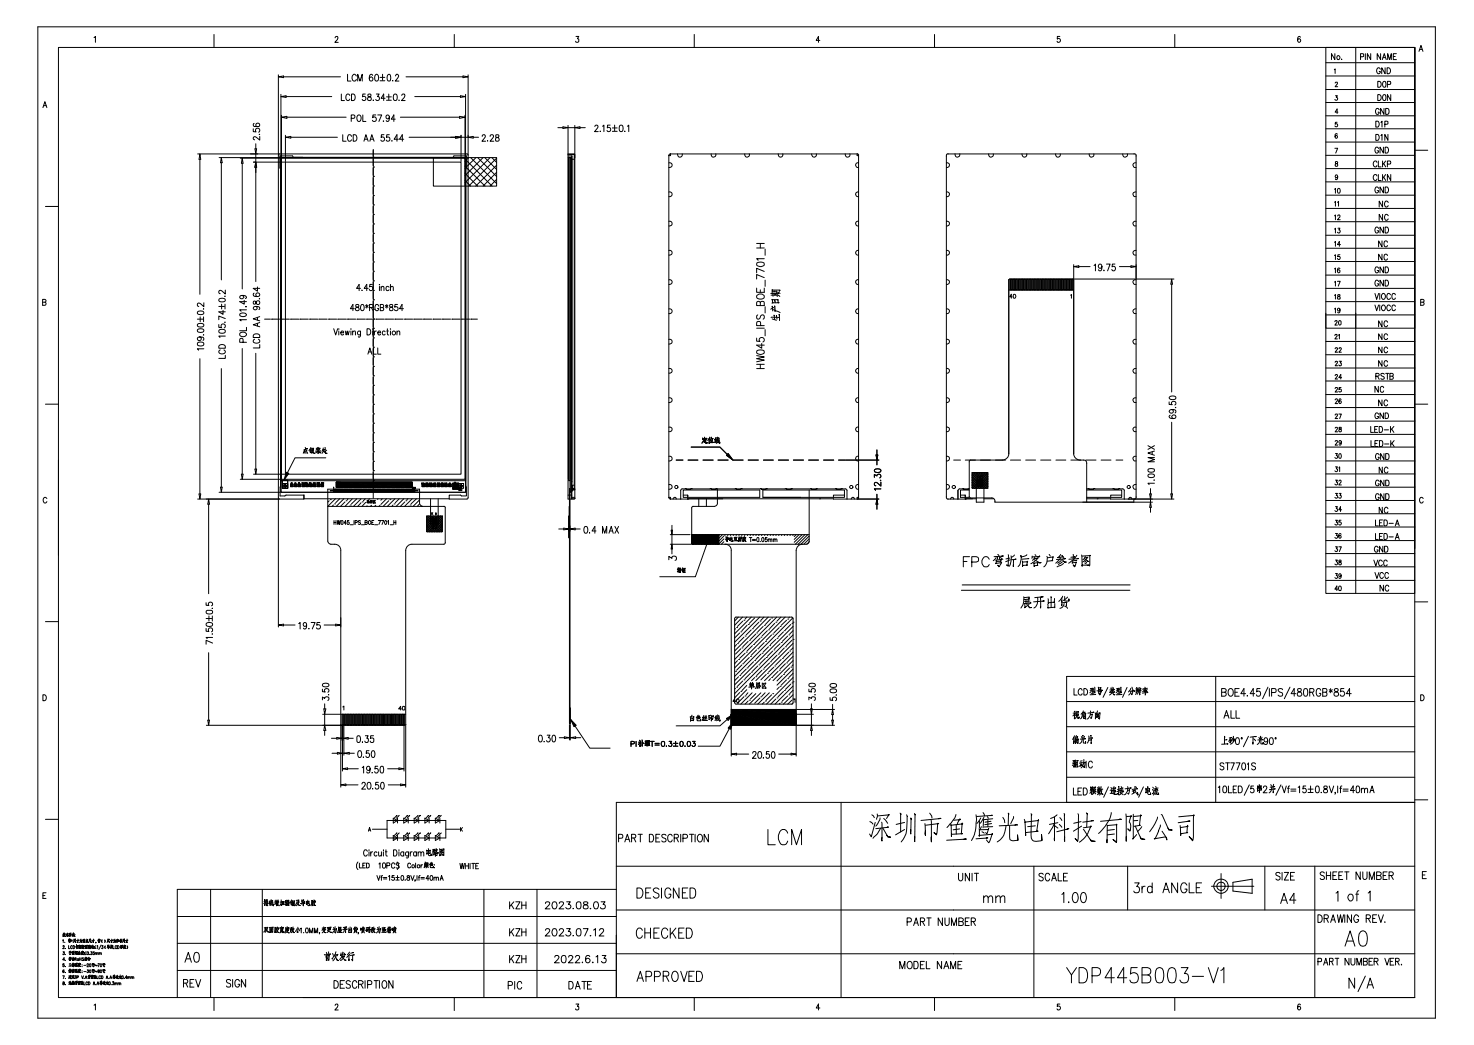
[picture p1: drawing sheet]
<svg xmlns="http://www.w3.org/2000/svg" width="442mm" height="313mm" viewBox="0 0 442 313" stroke-linecap="round" stroke-linejoin="round" font-family="sans-serif">
<g fill="none" stroke="#000" stroke-width=".3">
<path d="M11.3 8h419.1v297.2h-419.1zM17.5 14.2h406.8v284.8h-406.8zM28.2 11.3l.4-.4v1.8M64.2 10.3v3.9M100.5 11.3a.43 .43 0 0 1 .5-.4 .43 .43 0 0 1 .3 .5l-.9 1.3h1M136.2 10.3v3.9M172.7 10.9h.9l-.5 .7 .5 .2v.6l-.6 .3-.4-.3M208.2 10.3v3.9M245.9 12.1h-1.1l.6-1.2v1.8M280.2 10.3v3.9M317.8 10.9h-.7v.8a.55 .55 0 0 1 .8 0 .55 .55 0 0 1-.1 .8 .55 .55 0 0 1-.8-.1M352.3 10.3v3.9"/>
<path d="M390 11.2l-.1-.2a.87 .87 0 0 0-.9 .7 .87 .87 0 0 0 .6 1 .5 .5 0 0 0 .4-.7 .5 .5 0 0 0-.8-.1l-.1 .2M397.6 14.2h26.7v84.2h-26.7zM397.6 18.8h26.7M406.6 14.2v163.7M425.5 15.4l.6-1.8 .6 1.8M425.8 14.8h.7M12.9 32.3l.6-1.8 .6 1.8M13.1 31.7h.7M397.6 30.7h26.7M397.6 34.7h26.7M397.6 26.8h26.7M397.6 22.8h26.7"/>
<path d="M397.6 38.6h26.7M84 46.7h3.7l.3 .5h2.8M84 50.4l.2 .3v95l-.2 .4M84.2 47.2h55.4v100.4h-55.4zM84.2 47.2h55.4v96.9h-55.4v-96.9h55.4v100.4h-55.4zM85.6 48.6h52.7v93.6h-52.7zM139.4 54l1.7 1.8M139.4 51.9l3.9 3.9M139.4 49.8l6.1 6M139.4 47.7l8.2 8.1M139.4 47.2v8.6M139.9 46.7h-3.8l-.2 .5h-47.9"/>
<path d="M139.9 50.4l-.2 .3v95l.2 .4M140.5 47.2l-1.1 1.2M141.1 47.2l7.8 7.8M142.7 47.2l-3.3 3.3M143.3 47.2l5.6 5.7M144.9 47.2l-5.5 5.5M145.4 47.2l3.5 3.6M147 47.2l-7.6 7.6M147.5 47.2l1.4 1.5M148.9 47.4l-8.4 8.4M148.9 49.5l-6.2 6.3M148.9 51.6l-4 4.2"/>
<path d="M148.9 53.8l-1.9 2M170.3 46.1v103.5l2.2-.2M170.3 46.7h1.2l-.1 98.7M170.3 47.2h1.1M170.4 47.4l.1 96.3zM170.5 47.2h.4v96.9h-.4zM170.9 47.2h.4v100.4h-.4zM171.3 47.4h.1v96.3h-.1zM171.4 46.7v102.8M171.5 47.8h.7M397.6 46.6h26.7M397.6 50.5h26.7"/>
<path d="M397.6 42.6h26.7M397.6 54.5h26.7M397.6 58.5h26.7M424.3 45h3.9M13.6 61.9h3.9M397.6 62.5h26.7M397.6 66.5h26.7M397.6 78.4h26.7M397.6 70.5h26.7M397.6 74.4h26.7M12.8 90.6l.9 .2 .1 .4-.3 .3h-.7v-1.8l.9 .2 .1 .4-.3 .3M100.1 98.6l.6 1.8 .6-1.8"/>
<path d="M101.6 98.6v.1zM101.6 99.2v1.2M102.2 99.7h.8v-.4a.52 .52 0 0 0-.8 .5 .52 .52 0 0 0 .8 .4M103.5 99.2l.3 1.2 .3-1.2 .3 1.2 .3-1.2M105.2 98.6h.1zM105.2 99.2v1.2M105.7 99.6l.5-.4 .3 .1 .1 1.1M105.7 99.2v1.2M106.3 92.5h-1.2l.7-1.2v1.8M106.8 91.4v.5l.6 .3a.52 .52 0 0 1 .1 .8 .52 .52 0 0 1-.7 0 .52 .52 0 0 1 0-.8l.7-.3 .1-.4-.3-.2zM108.1 86.4h-1.2l.8-1.1v1.8M108.1 99.2l-.1 1.6-.2 .3-.4-.2"/>
<path d="M108.1 99.5a.53 .53 0 0 0-.8-.1 .53 .53 0 0 0 0 .8 .53 .53 0 0 0 .8 0M108.4 91.4l.1-.1a.98 .98 0 0 1 .7 .9 .98 .98 0 0 1-.7 .9l-.4-.7zM108.5 87h.1M109.6 91.5l.8 .6M110 91.3v1.1M110.1 98.6a.95 .95 0 0 1 1.1 .9 .95 .95 0 0 1-1.1 .9zM110.4 86.4h-1.2l.8-1.1v1.8M110.4 91.5l-.8 .6M110.8 92.2l1-.1v-.7l-1-.1v1.8M111.3 92.2l.6 .9M111.7 85.3h-.8l-.1 .7 .8-.1 .2 1-.7 .2-.4-.4M111.8 98.6v.1z"/>
<path d="M111.8 99.2v1.2M112.3 99.2v1.2M112.9 99.2l-.4 .1-.2 .4M113.3 99.7h.8l-.1-.4a.52 .52 0 0 0-.7 .5 .52 .52 0 0 0 .8 .4M113.5 91.8l-.1-.4-.5-.1a1.02 1.02 0 0 0-.5 1 1.02 1.02 0 0 0 .8 .8l.3-.4v-.2h-.3M113.8 85.3v.1zM113.8 85.9v1.2M114 92.2l1 .2 .1 .4-.4 .3h-.7v-1.8l1 .1 .1 .5-.4 .3M114.3 86.2l.3-.3h.5v1.2M114.3 85.9v1.2M115.5 99.5l-.1-.2a.52 .52 0 0 0-.8 .5 .52 .52 0 0 0 .9 .4M115.6 91.5l.7 .6"/>
<path d="M116 91.3v1.1M116 99.2h.5M116.2 98.6v1.5l.4 .3M116.3 91.5l-.7 .6M116.7 86.1l-.4-.2a.6 .6 0 0 0-.6 .6 .6 .6 0 0 0 .8 .5l.2-.1M116.9 91.4v.5a.71 .71 0 0 1 .8 .3 .71 .71 0 0 1 0 .8h-.9v-.6l1-.6-.1-.4zM117 98.6h.2zM117.1 86.2l.3-.3h.5v1.2M117.1 85.3v1.8M117.1 99.2v1.2M119 99.6l.5-.4 .3 .1 .1 1.1M119 99.2v1.2"/>
<path d="M119.2 91.3h-.8v.8a.59 .59 0 0 1 .8 0 .59 .59 0 0 1-.1 .9 .59 .59 0 0 1-.8-.2M121 92.5h-1.2l.8-1.2v1.8M397.6 93.9v84h26.7v-163.7v150.2M397.6 82.5h26.7M397.6 86.4h26.7M397.6 90.4h26.7M397.6 94.4h26.7M426 90.6l1 .2 .1 .4-.4 .3h-.7v-1.8l1 .2 .1 .4-.4 .3M110.3 106.2l.6-1.9 .6 1.9M110.6 105.5h.7M112 104.3v1.9h.9M113.3 104.3v1.9h.9"/>
<path d="M397.6 110.3h26.7M397.6 114.2h26.7M397.6 106.3h26.7M397.6 102.4h26.7M397.6 118.3h26.7M13.6 121.2h3.9M397.6 130.2h26.7M397.6 134h26.7M397.6 138.2h26.7M397.6 126.2h26.7M397.6 122.2h26.7M424.3 121.2h3.9"/>
<path d="M14.1 149.4l-.5-.3a.86 .86 0 0 0-.7 .8 .86 .86 0 0 0 .7 .9l.5-.4M84 148.7h1.4M84.7 143.9h1.6v2.5h-1.6zM84.8 144.9h1.5v1.5h-1.5zM85.4 145.5h-.3v.3h.3M85.4 145.8v.3h.3v-.3M85.4 145.5v-.3h.3v.3M85.4 145.5l.3 .3M85.7 145.5h.3v.3h-.3M85.7 145.5l-.3 .3M87.1 145.1h.8v.8h-.8zM87.1 145.1l.8 .8"/>
<path d="M87.3 144.7l.1 .2zM87.5 144.8l.1 .1h-.1v-.1M87.9 145.1l-.8 .8M88.3 145.1h.8v.8h-.8zM88.3 145.1l.8 .8M88.4 144.7l.2 .2zM88.7 144.8v.1M89.1 145.1l-.8 .8M89.4 145.1h.8v.8h-.8zM89.4 145.1l.8 .8M89.6 144.7l-.1 .2M89.7 144.7v.2l.1-.2"/>
<path d="M90.2 145.1l-.8 .8M90.5 144.7l.1 .2 .1-.2M90.6 145.1h.8v.8h-.8zM90.6 145.1l.8 .8M90.7 144.7l.1 .2zM91.1 144.7l-.2 .3M91.3 144.7l-.2 .2M91.4 145.1l-.8 .8M91.6 144.9h.2l-.2-.2h.3l.1 .2 .1-.2 .2 .2M91.7 145.1h.8v.8h-.8zM91.7 145.1l.8 .8M91.9 144.7v.2"/>
<path d="M92.5 145.1l-.8 .8M92.7 144.7l.1 .2 .1-.2M92.9 145.1h.7v.8h-.7zM92.9 145.1l.7 .8M93 144.8l-.1 .1M93.2 144.8l-.1 .1M93.3 144.7l.1 .2M93.6 145.1l-.7 .8M94 145.1h.7v.8h-.7zM94 145.1l.7 .8M94.1 144.8l-.2 .1h.2M94.1 144.7v.2l.1-.2"/>
<path d="M94.3 144.8l.1 .1M94.4 144.7l-.2 .2M94.5 144.8v.1M94.7 145.1l-.7 .8M95.2 145.1h.7v.8h-.7zM95.2 144.8l-.2-.1 .2 .2M95.2 144.7v.2l.1-.2M95.2 145.1l.7 .8M95.4 144.8l.1 .1M95.5 144.7l-.2 .2M95.6 144.8v.1M95.7 144.8l.1 .1h-.1l.1-.1"/>
<path d="M95.9 145.1l-.7 .8M96.3 145.1h.7v.8h-.7zM96.3 145.1l.7 .8M96.4 144.7v.2l.1-.2M96.7 144.7h-.2l.2 .2h-.2M96.9 144.7l.1 .2zM96.9 144.6l-.1 .4M97 145.1l-.7 .8M99.1 147.1h.9l.1-.5v.8l-.1-.2zM100.2 146.6l.1 .8zM100.4 146.6v.8zM100.5 146.6l.1 .8z"/>
<path d="M100.6 146.6l.1 .8zM100.8 146.6v.8zM100.8 144.5h22.8v1.6h-22.8zM100.8 146.6l.1 .8zM101 146.6l.1 .8zM101.1 146.6l.1 .8zM101.3 146.6v.8zM101.3 146.6l.1 .8zM101.5 146.6v.8zM101.6 146.6l.1 .8zM101.8 146.6v.8zM101.9 146.6v.8z"/>
<path d="M101.9 146.6l.1 .8zM102.1 146.6l.1 .8zM102.2 146.6l.1 .8zM102.4 146.6v.8zM102.4 146.6l.1 .8zM102.6 146.6l.1 .8zM102.7 146.6l.1 .8zM102.9 146.6v.8zM103 146.6v.8zM103.1 146.6v.8zM103.2 146.6l.1 .8zM103.3 146.6l.1 .8z"/>
<path d="M103.5 146.6v.8zM103.5 146.6l.1 .8zM103.7 146.6l.1 .8zM103.8 146.6l.1 .8zM104 146.6l.1 .8zM104.1 146.6v.8zM104.2 146.6v.8zM104.3 146.6l.1 .8zM104.5 146.6v.8zM104.6 146.6v.8zM104.7 146.6v.8zM104.8 146.6l.1 .8z"/>
<path d="M104.9 146.6l.1 .8zM105.1 146.6l.1 .8zM105.2 146.6v.8zM105.3 146.6l.1 .8zM105.4 146.6l.1 .8zM105.6 146.6v.8zM105.7 146.6v.8zM105.8 146.6v.8zM105.9 146.6l.1 .8zM106.1 146.6v.8zM106.2 146.6l.1 .8zM106.3 146.6v.8z"/>
<path d="M106.4 146.6l.1 .8zM106.5 146.6l.1 .8zM106.7 146.6l.1 .8zM106.8 146.6v.8zM106.9 146.6l.1 .8zM107 146.6l.1 .8zM107.2 146.6v.8zM107.3 146.6l.1 .8zM107.4 146.6v.8zM107.5 146.6l.1 .8zM107.6 146.6l.1 .8zM107.8 146.6l.1 .8z"/>
<path d="M107.9 146.6v.8zM108 146.6l.1 .8zM108.1 146.6l.1 .8zM108.3 146.6l.1 .8zM108.4 146.6l.1 .8zM108.5 146.6v.8zM108.6 146.6l.1 .8zM108.8 146.6v.8zM108.9 146.6l.1 .8zM109 146.6l.1 .8zM109.1 146.6l.1 .8zM109.2 146.6l.1 .8z"/>
<path d="M109.4 146.6l.1 .8zM109.5 146.6l.1 .8zM109.6 146.6l.1 .8zM109.7 146.6l.1 .8zM109.9 146.6v.8zM110 146.6l.1 .8zM110.2 146.6v.8zM110.2 146.6l.1 .8zM110.4 146.6v.8zM110.5 146.6l.1 .8zM110.6 146.6l.1 .8zM110.7 146.6l.1 .8z"/>
<path d="M110.8 146.6l.1 .8zM111 146.6l.1 .8zM111.1 146.6l.1 .8zM111.3 146.6v.8zM111.3 146.6l.1 .8zM111.5 146.6v.8zM111.6 146.6l.1 .8zM111.8 146.6v.8zM111.8 146.6l.1 .8zM111.9 146.6l.1 .8zM112.1 146.6l.1 .8zM112.2 146.6l.1 .8z"/>
<path d="M112.4 146.6v.8zM112.4 146.6l.1 .8zM112.6 146.6l.1 .8zM112.7 146.6l.1 .8zM112.9 146.6v.8zM112.9 146.6l.1 .8zM113.1 146.6v.8zM113.2 146.6l.1 .8zM113.3 146.6l.1 .8zM113.5 146.6v.8zM113.5 146.6l.1 .8zM113.7 146.6l.1 .8z"/>
<path d="M113.8 146.6l.1 .8zM114 146.6v.8zM114 146.6l.1 .8zM114.2 146.6v.8zM114.3 146.6l.1 .8zM114.5 146.6v.8zM114.6 146.6v.8zM114.6 146.6l.1 .8zM114.8 146.6l.1 .8zM114.9 146.6l.1 .8zM115.1 146.6v.8zM115.1 146.6l.1 .8z"/>
<path d="M115.3 146.6l.1 .8zM115.4 146.6l.1 .8zM115.6 146.6v.8zM115.7 146.6v.8zM115.8 146.6v.8zM115.9 146.6l.1 .8zM116.1 146.6v.8zM116.2 146.6v.8zM116.2 146.6l.1 .8zM116.4 146.6l.1 .8zM116.5 146.6l.1 .8zM116.7 146.6l.1 .8z"/>
<path d="M116.8 146.6v.8zM116.9 146.6v.8zM117 146.6l.1 .8zM117.2 146.6v.8zM117.3 146.6v.8zM117.4 146.6v.8zM117.5 146.6l.1 .8zM117.6 146.6l.1 .8zM117.8 146.6l.1 .8zM117.9 146.6v.8zM118 146.6l.1 .8zM118.1 146.6l.1 .8z"/>
<path d="M118.3 146.6l.1 .8zM118.4 146.6v.8zM118.5 146.6v.8zM118.6 146.6l.1 .8zM118.8 146.6v.8zM118.9 146.6l.1 .8zM119 146.6v.8zM119.1 146.6l.1 .8zM119.2 146.6l.1 .8zM119.4 146.6l.1 .8zM119.5 146.6v.8zM119.6 146.6l.1 .8z"/>
<path d="M119.7 146.6l.1 .8zM119.9 146.6v.8zM120 146.6l.1 .8zM120.1 146.6v.8zM120.2 146.6l.1 .8zM120.3 146.6l.1 .8zM120.5 146.6l.1 .8zM120.6 146.6v.8zM120.7 146.6l.1 .8zM120.8 146.6l.1 .8zM121 146.6l.1 .8zM121.1 146.6l.1 .8z"/>
<path d="M121.2 146.6v.8zM121.3 146.6l.1 .8zM121.5 146.6v.8zM121.6 146.6l.1 .8zM121.8 146.6v.8zM121.8 146.6l.1 .8zM121.9 146.6l.1 .8zM122.1 146.6l.1 .8zM122.2 146.6l.1 .8zM122.3 146.6l.1 .8zM122.4 146.6l.1 .8zM122.6 146.6l.1 .8z"/>
<path d="M122.7 146.6l.1 .8zM122.9 146.6v.8zM122.9 146.6l.1 .8zM123.1 146.6v.8zM123.2 146.6l.1 .8zM123.3 146.6l.1 .8zM123.4 146.6l.1 .8zM123.5 146.6l.1 .8zM123.7 146.6l.1 .8zM123.8 146.6l.1 .8zM124 146.6v.8zM124 146.6l.1 .8z"/>
<path d="M124.3 146.6l.1 .5 .9 .1h-.9l-.1 .2zM126.4 144.8l.1 .2 .1-.2M126.6 145.1h.7v.8h-.7zM126.6 145.1l.7 .8M126.7 144.9h.1M126.8 144.8l.1 .2zM127 145v-.2l.2 .2M127.3 145.1l-.7 .8M127.7 145.1h.7v.8h-.7zM127.7 144.8l.1 .2v-.2M127.7 145.1l.7 .8M127.9 154.7h4.8v4.7h-4.8z"/>
<path d="M127.9 155.8l1.1-1.1 3.7 3.6M127.9 156.3l1.6-1.6 3.2 3.1M127.9 156.8l2.1-2.1 2.7 2.6M127.9 157.1l2.4 2.3 2.4-2.3M127.9 156.5l2.9 2.9 1.9-1.8M127.9 156l3.4 3.4 1.4-1.3M127.9 155.5l3.9 3.9 .9-.8M127.9 155l4.4 4.4 .4-.3M127.9 159.1l.4 .3M128 144.8l-.2 .1M128 154.7l-.1 .1M128.1 154.7l4.6 4.6"/>
<path d="M128.2 144.7l-.2 .4M128.3 144.8l.1 .2zM128.4 145.1l-.7 .8M128.5 154.7l-.6 .6M128.6 154.7l4.1 4.1M128.9 145.1h.7v.8h-.7zM128.9 144.9l-.2-.1v.2l.2-.1M128.9 144.8v.2l.1-.2M128.9 145.1l.7 .8M129.1 149.5v7.6h2.3v-7.6M129.1 144.9l.1 .1M129.2 144.8l-.2 .1"/>
<path d="M129.3 144.9l-.1 .1h.2M129.5 144.9v.1v-.1M129.5 153.7v.6M129.6 155.1h.4v3.3h-.4zM129.6 155.4l-.1 .9zM129.6 156.3l-.1 .8zM129.6 155.4h.4v.6M129.6 153.9l.2 .4M129.6 145.1l-.7 .8M129.8 156h.2l-.1 .3zM129.8 153.7l-.3 .3M130 145.1h.7v.8h-.7z"/>
<path d="M130 145.1l.7 .8M130.1 156v1.1zM130.1 144.9h.1M130.2 144.8l.1 .2M130.4 144.8v.2M130.4 144.9l.1 .1M130.5 155.1h.4v3.3h-.4zM130.5 155.4l-.1 1.1zM130.5 156.5l-.1 .6zM130.5 155.4h.4v.8M130.5 144.8l-.1 .1M130.6 154.3l.1-.6 .2 .6"/>
<path d="M130.6 144.9l.1 .1M130.6 156.2h.2l-.1 .3zM130.6 154h.2M130.7 145.1l-.7 .8M131 156.2l-.1 .7zM131 156.9v.2M131.1 145.1h.8v.8h-.8zM131.1 144.8l.1 .2v-.2M131.1 145.1l.8 .8M131.4 144.8l-.1 .1M131.7 144.8l-.2 .1M131.7 144.9l.1-.1-.1 .2"/>
<path d="M131.7 144.9l.1 .1M131.9 145.1l-.8 .8M132.2 145.1h.8v.8h-.8zM132.2 145.1l.8 .8M132.3 144.8l-.1 .1M132.4 144.8l.3 .2 .1-.2M132.5 144.8v.2M132.7 156.8l-2.1-2.1-2.7 2.6M132.7 156.3l-1.6-1.6-3.2 3.1M132.7 155.8l-1.1-1.1-3.7 3.6M132.7 155.3l-.6-.6-4.2 4.1M132.7 154.8l-4.8 4.5"/>
<path d="M132.7 155.1l-4.3 4.3M132.7 155.6l-3.9 3.8-.9-.8M132.7 156.1l-3.4 3.3-1.4-1.3M132.7 156.6l-2.9 2.8-1.9-1.8M132.8 144.9l.1-.1-.1 .2M132.8 144.9l.1 .1M133 145.1l-.8 .8M133.3 145.1h.8v.8h-.8zM133.3 144.8l.1 .1v-.1M133.3 145.1l.8 .8M133.5 144.8l.1 .1zM133.9 144.7l-.2 .3"/>
<path d="M134 144.8l-.1 .1M134.1 145.1l-.8 .8M134.5 145.1h.8v.8h-.8zM134.5 145.1l.8 .8M134.7 144.8l.1 .2zM134.9 144.9l.1-.1-.1 .2M135 144.9v.1M135.3 145.1l-.8 .8M135.8 144.9h1.8v1.7h-1.8zM135.8 144.9l1.8 1.7M136.4 144.5l.2 .2zM136.4 144.5v.2"/>
<path d="M137.6 144.9h1.4v1.5h-1.4zM137.6 146.1h.9v1h-.9zM137.6 144.9l-1.8 1.7M137.8 146.6h.1M137.8 146.6l.3-.2 .2 .2-.3 .2zM138 146.6v.2zM138 146.6h.1M138.1 146.6h.1M138.1 146.6v.2zM138.1 146.6h.2zM138.2 145.5h-.4v.3h.4M138.2 145.8v.3h.2v-.3"/>
<path d="M138.2 145.5v-.3h.2v.3M138.2 145.5l.2 .3M138.4 145.5h.4v.3h-.4M138.4 145.5l-.2 .3M170.3 148.4h1.1M171.4 149.5h1M171.4 149.1h1M171.7 146.5h.5M171.7 146.9h.7M172.2 145.5h-.5v1.7h-.3M172.4 146.6v2.8M200.6 149.1l.5 .5"/>
<path d="M201.5 157.5v1.4M209.5 149.5v2.3M211.8 149.5v2.3M283.8 148.9l.2 .6 .4 .1M291.5 141.6h4.7v4.8h-4.7zM291.5 141.6l4.7 4.8M291.9 141.6l-.4 .5M292 141.6l4.2 4.3-.5 .5-4.2-4.2M292.4 141.6l-.9 1M292.5 141.6l3.7 3.8-1 1-3.7-3.7M292.8 144h2.3v6.5h-2.3zM292.9 141.6l-1.4 1.5 3.2 3.3 1.5-1.5-3.2-3.3"/>
<path d="M293.2 142.7h.5v3.3h-.5zM293.2 144v1.6h.5M293.4 144.6h.2l-.1 .3zM293.5 141.6l-2 2 2.7 2.8 2-2-2.7-2.8M293.8 144.5l-.1 1.1zM293.8 144l-.1 .5zM294 141.6l-2.5 2.5 2.2 2.3 2.5-2.6-2.2-2.2M294 142.7h.6v3.3h-.6zM294 144v1.6h.6M294.3 144.8h.2l-.2 .3zM294.5 141.6l-3 3 1.7 1.8 3-3.1-1.6-1.7M294.6 144.8v.8z"/>
<path d="M294.6 144v.8zM295 141.6l-3.5 3.5 1.3 1.3M295.1 141.6l1.1 1.2-3.5 3.6M295.5 141.6l-4 4 .8 .8M295.6 141.6l.6 .7-4 4.1M296 141.6l-4.5 4.5 .3 .3M296.1 141.6l.1 .2-4.5 4.6M298.4 150.5h41.6M397.6 142.1h26.7M397.6 146.1h26.7M397.6 150h26.7M397.6 154h26.7"/>
<path d="M397.6 158h26.7M426.8 149.4l-.3-.3a.85 .85 0 0 0-.8 .8 .85 .85 0 0 0 .8 .9l.3-.4M200.6 167.8v-1l.9 .6a.69 .69 0 0 1 .6-.7 .69 .69 0 0 1 .8 .5 .69 .69 0 0 1-.5 .8M201 163.2h6.4M201 160.3h5.9M201.5 160.3v2.9M201.5 164.6v1.4M203.1 170.6l.1 .1M203.3 170.3h.1M203.5 170.7l-.4 .6M203.5 170.2l-.2 1.3M203.5 170.9v.6v-.1"/>
<path d="M203.6 170.3h.4v.2h-.5M203.6 170.9h.5l-.1 .6M203.6 171.1l.1 .1M203.6 171.3l.1 .1M203.8 170.8v.7v-.1M203.9 171.1l.1 .1M203.9 171.3l.1 .1M204 170.7l-.4 .1M204.6 170.8v.7l.3-.3M204.7 170.2l-.3 .7M204.8 170.4l-.2 .1M204.8 170.7l-.2 .1"/>
<path d="M204.8 170.9l-.3 .1M204.9 170.3v1.3v-.2M205 170.5l.5-.2-.1 1.3-.2-.1 .2 .1M205.1 170.9v.4l.2-.4h-.2M205.1 170.7h.2M207.4 160.3v2.4zM207.4 160.3v2.5zM207.4 160.3v2.6zM207.5 160.3v2.7zM207.7 160.3v2.9zM208.1 160.3l-.7 .7M209 160.3l-1.6 1.6"/>
<path d="M209.8 160.3l-2.4 2.4M210.7 160.3l-2.8 2.9M211.5 160.3l-2.8 2.9M212.2 162.6l-3.7 10.3h-10.6M212.3 160.3l-2.8 2.9M213.3 160.3l-2.9 2.9M214.1 160.3l-2.9 2.9M215 160.3l-2.9 2.9M215.6 160.3v2.9M215.8 160.3l-2.9 2.9M216.7 160.3l-2.9 2.9M217.1 160.7l-2.5 2.5"/>
<path d="M217.1 161.5l-1.6 1.7M217.1 162.4l-.8 .8M217.4 163.2h23.2M217.5 160.3l-.2 .2M217.7 160.9l.1 .6h.6v-.3v.3M217.8 161h.4v.2l-.4 .1M217.8 161.8v.3M218.1 161.5v.8l-.2-.2 .2 .2M218.4 160.3l-.2 .2M218.4 161.7l-.9 .1M218.9 161.2v.9v-.2l.6-.1v-.6l-.6 .2M219.2 161v1.2l.5 .1v-.3v.2"/>
<path d="M219.2 160.3l-.2 .2M219.4 161.5l-.4 .1M220 160.3l-.1 .2M220.1 161.1l.5-.1-.2 .7-.4 .5M220.2 161.3l.3 .6M220.6 161.3l.5 .8h-.2M220.6 161.1l.4-.1-.6 1.2M220.9 160.3l-.2 .2M221.3 161h1.1h-.2M221.5 161.4v.9l.6-.2-.1-.7M221.5 161.5l.7-.2-.1 .8M221.7 161.9h.1"/>
<path d="M221.7 161.6h.1M221.7 160.3l-.1 .2M221.8 161l-.1 1.1M222.6 160.3l-.2 .2M222.8 161l-.2 1.3M222.8 161.1l.2-.1-.1 1.2M222.8 161.7h.1M222.9 161.4l-.1 .1M223.2 161.6l.5 .7-.3-.2M223.3 160.9l.1 .1M223.3 161.4l-.3 .3M223.4 161.4l.2 .2"/>
<path d="M223.4 161.5l-.4 .8M223.4 160.3l-.1 .2M223.6 161.2l-.5 .1M224.3 160.3l-.2 .2M224.7 161.1h.8M225.1 160.3l-.1 .2M225.1 161.1v1.3M225.6 162.1h1M225.6 161.7h1M226 160.3l-.2 .2M226.9 160.3l-.2 .2M227.1 161.2l.2-.1 .3 .3v.7l-.3 .3-.4-.5z"/>
<path d="M227.8 160.3l-.3 .2M228 162.3h.1M228.4 161.4l.3-.3a.69 .69 0 0 1 .4 .7 .69 .69 0 0 1-.4 .6l-.3-.3zM228.6 160.3l-.3 .2M229.4 160.3l-.1 .2M230 161.1h-.5l-.1 .6a.4 .4 0 0 1 .6 0 .4 .4 0 0 1 0 .6 .4 .4 0 0 1-.6 0v-.2M230.3 160.3l-.2 .2M230.4 161.8l.4-.3 .2 .9M230.4 161.5v.9M231 161.8l.2-.3 .3 .1v.8M231.1 160.3l-.1 .2M231.9 161.8l.3-.3 .2 .1v.8"/>
<path d="M231.9 161.5v.9M232 160.3l-.2 .2M232.4 161.8l.3-.3 .2 .1 .1 .8M232.8 160.3l-.1 .2M233.7 160.3l-.2 .2M234.5 160.3l-.1 .2M235.4 160.3l-.2 .2M236.2 160.3l-.1 .2M237.1 160.3l-.2 .2M237.9 160.3l-.2 .2M238.8 160.3l-.6 .6M239.6 160.3l-1.4 1.4"/>
<path d="M240.5 160.3l-2.3 2.3M241.4 160.3l-2.9 2.9M242.2 160.3l-2.8 2.9M242.7 160.7l-2.5 2.5M242.7 161.5l-1.7 1.7M242.7 162.4l-.7 .8M288.3 177h50.5M288.5 175.3h50.4M288.9 168.3h1.1M290.7 166.9h-1.8v3M291.4 168.5h1.4l.6-.3v-1l-.6-.3h-1.4v3M296.7 167.6l-.8-.7a1.59 1.59 0 0 0-1.5 1.3 1.59 1.59 0 0 0 1 1.7l.8-.1 .5-.6"/>
<path d="M298.6 167.9l1.7-.2-.1 .5h-1.4l-.2 .8 1.8-.3-.8 1.2-.4-.5 .4 .4M298.7 167.1l-.8 1M299.1 166.9v.7M299.2 166.2l.4 .4M299.7 166.9v.7M300 167.1l.7 .6M300.4 166.7h.5l-2.8 .2M302.3 166.3v3.4l-.5-.5 .5 .5M302.9 167.3l-1.2 .3M302.9 167.8l-1.3 .6M303.2 166.6v1.6l-.5 1.6M303.9 167.8v2l.1-.5"/>
<path d="M304.2 166.4l-.9 .6M304.5 167.6h.2l-1.4 .2M306.6 168.1l.1 1.7v-.3l1.4-.1h-.2l.2-1.2 .1 .2-1.5 .1M307 178.9a4.1 4.1 0 0 1-.8 3.4M307.1 179.2l1.6-.2-.2 .6h.2l-1.6 .1M307.6 179.7l.1 1.2M307.9 166.3l-.4 .3-1.3 .4v-.5a3.8 3.8 0 0 1-.9 3.3M308.3 179.7v1.1M308.4 167.5h.1l-2.1 .1M309.5 166.7v.7M309.5 167l2.3-.2-.1-.2-.2 .5M310 168.7l.1 1.1v-.2l1.1-.1h-.1l.2-.8-1.3 .1"/>
<path d="M310.1 167.5l1.2-.2-2.2 1.7M310.1 167.8l1.7 .9h.4h-.6M310.3 167l-.7 1M310.4 166.3l.2 .2M311.1 179.1a2.88 2.88 0 0 1-1.1 3.2M312 179l.1 3.3v-.5M312.3 179l.5-.1-2.5 .3M313.9 166.8a2.88 2.88 0 0 1-.9 3.1M314.1 167.2l1.8-.2-.3 1.1h.1l-1.7 .1M314.6 166.2l.4 .5M315.1 178.9l.2 .2-.1 3M316.2 179.4l-.1 1.3v-.2l-1.7 .2v.1l-.1-1.3"/>
<path d="M318.1 166.2l-.8 1-.1-.1 1.6-.1-.4-.5 .6 .6M318.1 167.2l-1.5 1.6M318.3 168l-1.1 .8M318.4 167.6l.9 1 .5-.1-.8-.2M318.4 179.2v1.1v-.2M318.6 168.4l-1.2 .8M318.7 178.7l-1.2 1.6M318.9 168.9l-1.9 1M319 167.6l.5-.1-2.7 .2M319.3 178.8v1.3l1.2 .1v-.6v.6M320.1 179l-1.2 1M321.7 168.2l-.1 .6 1.2-.2-.6 1.3-.4-.6 .5 .5"/>
<path d="M321.8 166.2v1.4M322.1 167h.3h-1.3M322.6 168.1l.3-.1-1.4 .1M322.9 166.5l-.8 1.1-1.6 1.2M323.1 167.5h.3l-2.9 .1M324.4 166.4l.1 3.4-.1-.4h2.2h-.5M324.4 166.7l2.6-.2-.2 .2-.1 3-.1-.3M325.2 167.6l1 .7h.4l-.5-.2M325.3 167.2l.9-.1-1.6 1.4M325.3 168.7l.5 .4M325.4 168.2l.5 .5M325.5 166.8l-.3 .6-.5 .4"/>
<path d="M397.6 162.1h26.7M397.6 165.9h26.7M397.6 169.9h26.7M397.6 174h26.7M13.6 186.4h3.9M307.3 180.9v1.3l.7-.6M307.8 180.9l1 1.3 .6-.1-.8-.2M308.6 181l-.3 .5M308.9 180.8h.3l-2.1 .1M308.9 180.2l-1.6 .1M312.8 180.2h.4l-3.2 .2M316.3 180.9v1.3l-.1-.2-1.9 .3-.1-1.2"/>
<path d="M318.3 180.5l.1 1.1v-.4M318.4 180.7l1.6-.1-.1-.2-.1 1.3v-.4M319.1 180.9l-.5 1.1-.8 .4M319.3 181.7l.7 .3 .1 .4M424.3 180.4h3.9M12.9 208.3a.9 .9 0 0 1 1 .9 .9 .9 0 0 1-1 .9zM319.9 217.8h104.4M319.9 210.3h104.4M321.8 213.8h.7l-.8 .8M322.1 206.4v2h.9M322.2 213.2l.1 .3M322.2 214.1l.3 .4"/>
<path d="M322.2 214.1v1.4v-.4M322.7 213.2v1.3v-.4M322.7 213.4h.7l-.1 1.1v-.3M323 213.7l-.1 .9-.6 .9M323 214.4l.1 .9h.5v-.4l-.1 .4M324.5 213.9l-.1 1-.4 .6M324.5 206.9l-.3-.5a.94 .94 0 0 0-.9 1 .94 .94 0 0 0 1.1 .9l.1-.4M324.6 214h1l-.1 1.6-.2-.3 .2 .2M324.7 213.6l.7-.2-.4 .6v1.4v-.4M324.9 213.1l-.7 1M325 206.4a.98 .98 0 0 1 1.2 1 .98 .98 0 0 1-1.2 1zM325.3 214.4l-.6 .1"/>
<path d="M325.4 214.8l-.8 .1M327 213.1l.1 .3M327 213.7a1.77 1.77 0 0 1-1 1.9M327 214.2l.6-.2-.4 1.4-.2-.3M327.2 206.4v.9l-.4 .4M327.6 206.3v1.1M327.7 207.3v.9M327.7 213.5h.4l-1.9 .3M327.8 206.3l-.8 .1M327.9 206.8l-1 .1M328 206.3v.8M328.3 206v1.6l-.3-.3 .3 .2"/>
<path d="M328.3 207.7l-1.1 .2M328.4 213.7l.1 1.8v-.4M328.5 213.9l1.4-.2-.2 1.9-.3-.4 .3 .3M328.5 208.1l-1.6 .2M328.8 214.2l.1 .9v-.2h.5h-.1l.1-.6h-.5M329.1 213.1l-.3 .8M329.4 206v.9v-.1l.8-.1h-.2l.1-.6-.7 .1M329.5 207.1l-.1 .4 .9-.2-.4 1-.4-.4 .4 .4M330.3 207l.3-.1-1.7 .2M332.2 206.1l-1.4 2.9M333.1 206.2l.2 .4M333.4 206.8l-.6 .6"/>
<path d="M333.5 206v1.3v-.4M333.5 207.3l-.2 .6-.6 .5M333.5 207.5l.5 .8h.3l-.4-.2M333.7 206.9l.4 .4M333.9 206.2l-.1 .6M334 206.7h.2l-1.4 .1M334 207.5l.3-.1-1.6 .2M335.1 206.4v.9l-.4 .4M335.4 206.3v1.1M335.5 207.3l.1 .9M335.7 206.3l-.8 .1M335.8 206.8l-1 .1"/>
<path d="M335.9 206.3v.8M336.1 206l.1 1.6-.3-.3 .3 .2M336.1 207.7l-1 .2M336.4 208.1l-1.6 .2M338 206.1l-1.4 2.9M338.8 207.3l1-.2-.4 1.2-.1-.4M339.1 206.3l-.7 1.1M339.2 207.2l-.3 .7-.4 .5M339.4 206l.4 .8 .3 .5 .3-.1-.4-.1M340.6 206.5h.6M340.8 206.7l.1 .2M340.9 206.1l.1 .1"/>
<path d="M341 207l-.5 1.2M341.1 206.6l-.1 .4M341.1 207l-.5 .1M341.2 207.3l-.6 .2M341.3 206.8l-.1 .4M341.5 206.2v1l-.5 .9M341.7 206.8v.2M341.8 206.1l.1 .2M341.8 207.1v1.2v-.3M342 206.6l-.1 .5M342.1 206.5h.1l-.6 .1M342.1 207.4l-.6 .1"/>
<path d="M342.2 207l-.7 .1M342.7 206.7l.2 .2M343.1 207.1l-.5 .2M343.3 206l.2 .2M343.4 206.5l-.2 .4h.3M343.4 207.3v1M343.6 206.7l-.5 .6h.6l-.1-.2M344 206.6l-.3 .4 .4 .3M344.1 206.3l-1.4 .2M344.2 207.6l-1.6 .2M364.6 202.8v37.7M366.4 207.5l1.2 .2 .1 .6-.5 .4h-.8v-2.3h.8l.4 .3v.6l-.4 .2"/>
<path d="M367 215.3l.8-2.3 .8 2.3M367.4 214.5h.9M368.5 206.8l.4-.4a1.16 1.16 0 0 1 1 1.2 1.16 1.16 0 0 1-1 1.1l-.4-.3-.2-.5zM369.1 213v2.3h1.1M370.3 207.5h.8M370.7 213v2.3h1.1M371.6 206.4h-1.3v2.3h1.3M373.5 207.9h-1.4l.9-1.5v2.3M374.1 208.4l-.1 .2h.1M376.3 207.9h-1.4l.9-1.5v2.3M377.9 206.4h-1v1a.69 .69 0 0 1 1 .1 .69 .69 0 0 1-.1 1 .69 .69 0 0 1-1-.2M380.2 206l-1.6 3.5"/>
<path d="M380.7 206.4v2.3M381.3 207.6l1.3-.2a.65 .65 0 0 0-.4-1h-.9v2.3M384.6 206.8l-.1-.3a.8 .8 0 0 0-1.2 .4l.4 .5 .8 .3 .1 .3-.1 .6a.93 .93 0 0 1-1.2-.2M386.8 206l-1.7 3.5M388.6 207.9h-1.4l.9-1.5v2.3M389.2 206.5v.7l.6 .2a.65 .65 0 0 1 .5 1 .65 .65 0 0 1-1.1 0 .65 .65 0 0 1 .4-1l.5-.2 .1-.4a.66 .66 0 0 0-1-.3zM391.2 206.5l.5-.1a1.53 1.53 0 0 1 0 2.3l-.5-.1-.2-.3-.1-.9zM392.8 207.5l1.1-.1 .1-.3-.1-.6-1.1-.1v2.3M393.4 207.5l.6 1.2M396.1 206.9a.7 .7 0 0 0-.9-.5 .7 .7 0 0 0-.5 .9v.6a.7 .7 0 0 0 .7 .8 .7 .7 0 0 0 .7-.8h-.5M396.7 207.5l1.1 .2a.67 .67 0 0 1-.3 1h-.8v-2.3l1.1 .1 .1 .6-.4 .4M398.6 206.8l.9 .6"/>
<path d="M399 206.4v1.3M399.5 206.8l-.9 .6M400.3 206.5l-.2 .4 .7 .5a.65 .65 0 0 1 .5 1 .65 .65 0 0 1-1.1 0 .65 .65 0 0 1 .4-1l.6-.2 .1-.4a.72 .72 0 0 0-1-.3zM403 206.4h-.9l-.1 1a.73 .73 0 0 1 1.1 0 .73 .73 0 0 1-.1 1.1 .73 .73 0 0 1-1.1-.2M405.2 207.9h-1.4l.9-1.5v2.3M424.3 202.8h-104.4v37.7M426 208.3a.9 .9 0 0 1 1.1 .9 .9 .9 0 0 1-1.1 .9zM319.9 233h104.4M319.9 225.4h104.4M321.7 228l.6-.1-.1 1M321.9 228.2l-.2 .8 .7-.1-.2 1.1-.3-.3 .2 .3M321.9 236.2v2.1h.9"/>
<path d="M322 221.1v1.7v-.4M322.1 229.4h-.5M322.2 220.6l-.6 1.1M322.4 221l.8-.2v.4l-.8 .2M322.4 220.8v.9l-.3 .9M322.4 221.7l.1 1.1v-.4M322.5 227.8v2.2l.8-.1h-.1M322.5 221.7l.9-.1-.1 1.2-.2-.2 .2 .2M322.7 228.4l.5 1.1M322.7 220.5l.1 .2M322.7 221.7v1M323 221.7v1"/>
<path d="M323.1 228h.2l-.7 .1M323.2 228.3l-.5 1.3M323.2 222l-.6 .2M323.3 237.2h.6M324.2 228.7l-.4 1 .6-.3v-.3l.1 .5-.1-.2M324.3 220.8l.1 .4M324.4 236.2h-1.1v2.1h1.1M324.5 221.6l-.2 .9-.5 .4M324.5 228.1l-.6 .1M324.5 228.6l-.8 .2M324.6 228.7l.9-.1-.4 1.4-.1-.4 .1 .4M324.7 220.5v1"/>
<path d="M324.9 236.2a1.1 1.1 0 0 1 1.1 .7 1.1 1.1 0 0 1-.3 1.3l-.8 .1zM324.9 221.6v1.1l.6 .1v-.5v.5M325 227.7a3.2 3.2 0 0 1-.8 2.5M325.2 220.7l-.2 .6M325.3 221.5h.2l-1.6 .1M325.7 228.2v2M326.5 220.6l.1 1-.5 1.2M326.6 221.9l.7-.2-.1 1.2v-.3M327.1 235.9v.8l.6-.1v-.7l-.6 .2M327.1 220.5l.1 .8M327.3 237.1l-.5 .7M327.4 236.1v2v-.4"/>
<path d="M327.4 221.2h.3l-1.1 .1M327.4 237.2l.3 .2M327.6 228.7l-.4-.5a1.03 1.03 0 0 0-.8 1 1.03 1.03 0 0 0 .8 1l.4-.5M327.6 236.3l-.4 .1M327.8 236.9l-.9 .2M327.9 236.5v1v-.3M327.9 236.6l.6-.1-.1 .9v-.2M328.2 236.1l-.1 .5M328.3 236.8l-.2 .9-.5 .5M328.3 237.6l.3 .4M328.4 236h.2l-.7 .1M329 237.5l.8-.2v-.1l-.2 .5-.5 .6"/>
<path d="M329.2 236.1l.2 .3M329.5 235.8v1.3v-.3M329.5 236.6l-.6 .7M329.5 236.6l.4 .3M329.5 237.2l-.2 .5 .6 .2M329.9 236l-.2 .5M329.9 236.5l-.9 .1M330 237l.5 1.2 .3-.1-.3-.1M330.2 235.8l-.3 1.4M330.5 236.6l-.4 1.3-.4 .4M330.7 236.6h-.6M332.4 235.9l-1.4 3.1"/>
<path d="M332.9 236.9l.5-.1-.2 1M332.9 237.8l1.9 .3h-.6M333.2 236.1l.1 .3M333.6 236.3l1-.1-.3 .1M334.1 235.8l-.5 1.2 .9-.1h-.2M334.1 236.6v1.3v-.2M334.4 237.3h.3l-1.2 .1M335.4 235.8v2.5l-.3-.4 .3 .3M335.8 236.6h-.7M335.8 236.9l-.8 .4M336 236.5l.2 .3M336.2 235.8l.2 .4"/>
<path d="M336.2 237l-.2 .7 .8 .6M336.5 236.3l-.1 .6M336.5 237.4l-.9 .9M336.8 237.3h.2l-1.3 .1M336.8 236.2l-.9 .2M336.9 236.9l-1 .1M338.2 235.8v.4M338.2 236.4l-.1 .8a1.14 1.14 0 0 1-1 1.1M338.2 236.9l.6-.2-.4 1.4-.2-.3M338.9 236.2h.4l-1.9 .3M339.5 237.2l.8-.1h-.4v.6M340.3 235.8l.4 1.9 .6 .6-.2-.7 .1 .7"/>
<path d="M340.4 237.5l-1 .6M340.5 235.8l.3 .4M341 236.5h.1l-1.6 .1M342.9 235.9l-1.4 3.1M343.6 236.3l.1 1.4v-.2l1.1-.2v-.9l-1.1 .2M344.2 235.9v2l.2 .3h.6v-.5v.4M344.5 236.9l-.7 .1M345.6 236.6l.2 .4M345.7 236l.2 .3M346.1 236.7l-.3 1.3-.2-.2M346.5 237.2l-.2 .7-.4 .4M346.5 235.8l.2 .3"/>
<path d="M346.6 237.1v1.1l.1-.3M346.7 236.4l-.4 .6 .7-.3-.1-.1 .3 .4M347 237.1v1.1h.5l-.1-.5M347.3 236.2l-1.1 .3M365.3 236.1l.5-.5v2.1M366.9 235.7l.5-.1a1.27 1.27 0 0 1 0 2.1l-.6-.4-.1-.7zM367 229a.62 .62 0 0 0-.6-.3 .62 .62 0 0 0-.6 .5l.2 .3 .9 .4a.6 .6 0 0 1-.2 .9 .6 .6 0 0 1-.9-.3M367.2 220.7v2.3M367.5 228.7h1.2M367.8 221.7h.2l-.7 .1M368 223h.2l-1.8 .1M368.1 228.7v2.1"/>
<path d="M368.4 235.6v2.1h1M368.8 221.7l.1 1v-.3h.2l.1-.7-.3 .2M369 221.1l-.5 1.2M369.1 228.7h1.1l-.9 2.1M369.2 221.1h.2l-.8 .1M369.7 221.3l-.4 .8M369.8 220.7v1.6v-.5M369.8 236.6h.6M370.1 221.5l.3 .4-.1-.2M370.2 221.9l-.6 .9-.6 .3M370.7 228.7h1.2l-.9 2.1M370.8 221.2l.4-.1a1.25 1.25 0 0 1 0 2.1h-.2a1.41 1.41 0 0 1-.2-2z"/>
<path d="M370.8 235.6h-1v2.1h1M371.3 235.6a1.03 1.03 0 0 1 1.3 1 1.03 1.03 0 0 1-1.3 1.1zM372.3 221.2h.2l-.1 .4zM372.6 228.8l.4-.1a1.24 1.24 0 0 1-.1 2.1 1.54 1.54 0 0 1-.3-2zM374.1 229.1l.3-.4v2.1M374.4 220.7l-1.5 3.2M374.6 235.3l-1.5 3.1M375.8 221v2.1v-.5M375.9 235.6h-.7l-.1 1a.61 .61 0 0 1 .9 0 .61 .61 0 0 1-.1 .9 .61 .61 0 0 1-.9-.2M375.9 221.5l.6 .6M376.4 220.8h.3l-1.8 .2M376.5 229a.62 .62 0 0 0-.6-.3 .62 .62 0 0 0-.6 .5l.2 .3 .8 .4a.6 .6 0 0 1-.1 .9 .6 .6 0 0 1-.9-.3"/>
<path d="M377 236.3l.1 .9v-.2l1.2-.2 .1-.4-1.3 .1M377.2 235.5v.7l1-.1v-.6l-1 .2M377.5 221.1l.2 .4M377.6 235.2l.1 2.5v-.5M377.8 221.8l-.3 1-.5 .4M378 220.7v1M378.1 221.8v1.1l.7 .1v-.4v.4M378.5 221l-.3 .6M378.5 221.7h.3l-1.6 .1M378.9 236.1l.3-.5 .5 .1 .2 .4-.3 .6-.8 1h1.2M380.2 221.8l-.3 .5a.6 .6 0 0 1-.8-.5 .6 .6 0 0 1 .8-.6l.3 .6a.92 .92 0 0 1-.7 1.4l-.4-.3M380.9 221.2l.4-.1a1.25 1.25 0 0 1 0 2.1h-.1a1.41 1.41 0 0 1-.3-2z"/>
<path d="M381.1 235.2l.2 .4M381.3 236a1.48 1.48 0 0 1-.7 1.7M381.8 235.9v1.8v-.4M381.9 235.1l-.2 .8M382 235.8h.3l-1.4 .2M382.3 236.6l.1-.1-1.7 .2M382.4 221.2h.3l-.2 .4zM384.1 235.3l-1.5 3.1M384.5 235.6l.6 2.1 .6-2.1M386.1 236.3h.6M386.8 235.6l-.4 .1-.1 .4v1.6M387.1 236.6h1.5"/>
<path d="M387.1 237.2h1.5M389.3 236.1l.4-.5v2.1M391.6 235.6h-.8l-.1 1a.61 .61 0 0 1 .9 0 .61 .61 0 0 1-.1 .9 .61 .61 0 0 1-.8-.2M392.3 236.6h1.5M392.3 237.6h1.5M393 235.6v1.8M394.7 235.7l.4-.1a1.27 1.27 0 0 1 0 2.1l-.6-.4v-.7zM396.2 237.5v.1M397.1 235.7v.6l1 .7a.59 .59 0 0 1-.8 .7 .59 .59 0 0 1-.1-1.1l.7-.3 .1-.3a.6 .6 0 0 0-.9-.3zM398.6 235.6l.7 2.1 .7-2.1M400.5 237.6h-.2h.2l-.2 .5M401.2 235.6v2.1"/>
<path d="M401.7 236.3h.6M402.4 235.6l-.3 .1-.1 .4v1.6M402.8 236.6h1.5M402.8 237.2h1.5M406.2 237h-1.2l.8-1.4v2.1M406.8 235.7l.4-.1a1.27 1.27 0 0 1 0 2.1l-.4-.1-.1-.3zM408.3 236.7l.4-.4 .4 .1 .1 1.3M408.3 236.3v1.4M409.2 236.7l.4-.4 .4 .1 .1 1.3M410.8 237.7l.7-2.1 .6 2.1M411.1 237h.8M424.3 239.8h3.9"/>
<path d="M13.6 245.6h3.9M107.4 258.4l-.5 .7v1l.5 .6M107.8 258.7v1.5h.7M108.8 259.4h.4M109.6 258.7h-.8v1.5h.8M109.9 258.7a.73 .73 0 0 1 .9 .8 .73 .73 0 0 1-.9 .7zM110.2 255.2l-.4-.4a.94 .94 0 0 0-.8 .9 .94 .94 0 0 0 .8 .9l.4-.4M110.7 254.8v.1zM110.7 255.4v1.2M111.2 255.4v1.2M111.8 255.4h-.4l-.2 .5M113 255.6l-.1-.2a.58 .58 0 0 0-.7 .6 .58 .58 0 0 0 .7 .5l.1-.1"/>
<path d="M113.5 255.4l.1 1.1 .4 .1 .4-.3M113.6 259l.4-.3v1.6M114.4 255.4v1.2M114.9 258.7a.72 .72 0 0 1 .8 .8 .72 .72 0 0 1-.8 .7l-.2-.2zM115 254.8v.1zM115 255.4v1.2M115.6 255.4h.5M115.7 254.8v1.5l.5 .3M116 259.5l.8-.1v-.7h-.8v1.6M118 254.8a.94 .94 0 0 1 1.1 .9 .94 .94 0 0 1-1.1 .9zM118.4 259.1l-.4-.4-.6 .4 .1 1 .5 .2 .4-.4M119.1 258.4a1.74 1.74 0 0 1 0 2.3"/>
<path d="M119.5 254.8h.2zM119.6 255.4v1.2M119.7 258.9l-.3-.2h-.5v.5l.7 .5 .1 .4-.3 .2-.6-.2M121.1 255.6l-.3-.2a.64 .64 0 0 0-.7 .6 .64 .64 0 0 0 .7 .6l.3-.2M121.1 255.4v1.2M122.5 255.4l-.1 1.6-.6 .1M122.5 255.6l-.3-.2a.61 .61 0 0 0-.6 .6 .61 .61 0 0 0 .7 .5l.2-.1M123 255.4v1.2M123.1 259.1a.43 .43 0 0 0-.5-.4 .43 .43 0 0 0-.3 .5v.5a.43 .43 0 0 0 .3 .5 .43 .43 0 0 0 .5-.4M123.5 259.4l.6-.2 .2 .5-.2 .4-.6-.1zM123.6 255.4h-.2l-.4 .5M124.6 258.7v1.5"/>
<path d="M124.9 255.6l-.3-.2-.6 .2 .2 .9 .4 .1 .3-.2M124.9 255.4v1.2M125.1 259.4l.6-.2 .2 .5-.2 .4-.6-.1zM125.4 255.7l.4-.3h.4v1.2M125.4 255.4v1.2M126.2 255.7l.5-.3h.3l.1 1.2M126.2 259.2v1M126.7 259.2h-.3l-.2 .5M127.3 259l-.1 1.1M127.4 258.8l.1 .2M127.5 258.4l.1 .2M127.7 259.2l-.3 .3"/>
<path d="M127.7 258.7l-.1 .4M127.8 259.4l-.4 .3M127.8 259.7l-.5 .3M127.8 258.7h-.5M127.8 259l-.5 .1M127.9 254.8l.1 1.2v-.1l1-.1v-1l-1 .2M127.9 258.9v.9v-.2M127.9 259l.5-.1-.1 .8v-.2M127.9 258.7h.5M128.1 259.2v.5l-.3 .5M128.1 258.7l-.1 .3M128.2 259.8l.2 .3"/>
<path d="M128.4 254.4l.1 2 .8 .1v-.5v.5M128.8 255.4h-.6M129 259.2l.8-.1-.2 .4h-.6M129 259l.1 1.1h.9v-.3l-.1 .3M129.1 258.8l.5-.1-.2 .8M129.4 258.5l-.6 .7M129.8 255.4l.1 .9M129.9 254.6v.7v-.2h.4v-.5l-.4 .1M130.1 259.2h.2zM130.1 255.1v1.1M130.4 256l-.7 .4M130.4 255.5l-.3 .1"/>
<path d="M130.6 255.8v.8v-.1h.5v-.7l-.5 .1M130.6 255l.5 .7h.4l-.4-.1M130.7 254.8h.4l-.8 1.1M130.8 254.3l-.4 1.1M131.8 254.4l.1 2.1v-.2h1.1h-.2M131.9 254.7l1.3-.2-.1 2-.1-.2M132.3 254.9h.5l-.8 .8M132.3 255.1l.7 .5-.2-.1M132.3 255.6l.3 .2M132.3 255.9l.3 .2M132.4 254.7l-.4 .7M137.9 258.8l.4 1.6 .3-1.6 .3 1.6 .4-1.6"/>
<path d="M139.5 258.8v1.6M139.5 259.6h1M140.5 258.8v1.6M141 258.8v1.6M141.5 258.8h.9M141.9 258.8v1.6M142.7 259.6h.5M143.5 258.8h-.8v1.6h.8M184.8 259.7h239.5M185.5 251.3l1.2-.2a.65 .65 0 0 0-.4-1h-.8v2.3M187.4 252.4l.7-2.3 .8 2.3M187.7 251.6h.9"/>
<path d="M189.4 251.2l1.1-.1 .2-.3-.2-.6-1.1-.1v2.3M190.1 251.2l.6 1.2M191.3 250.1h1.3M192 250.1v2.3M194.7 250.1a1.2 1.2 0 0 1 1.4 .9 1.2 1.2 0 0 1-.7 1.4h-.7zM196.7 251.2h.7M197.9 250.1h-1.2v2.3h1.2M199.7 250.4l-.1-.2a.7 .7 0 0 0-1.1 .4l.3 .5 .8 .3 .1 .3-.1 .6a.79 .79 0 0 1-1.1-.2M201.6 250.6a.7 .7 0 0 0-.9-.5 .7 .7 0 0 0-.5 .9 1.15 1.15 0 0 0 .6 1.4 .6 .6 0 0 0 .8-.6M202.2 251.2l1.1-.1 .2-.3-.2-.6-1.1-.1v2.3M202.9 251.2l.6 1.2M204.1 250.1v2.3"/>
<path d="M204.8 251.3l1.3-.2v-.7l-.4-.3h-.9v2.3M206.8 250.1h1.2M207.4 250.1v2.3M208.4 250.1v2.3M209.5 250.2l.2-.1a1.16 1.16 0 0 1 1 1.1 1.16 1.16 0 0 1-1 1.2 1.39 1.39 0 0 1-.2-2.2zM212.4 250.1v2.3l-1.2-2.3v2.3M230.3 248.7v4.5h2.2M236.2 249.8a1.25 1.25 0 0 0-1-1.2 1.25 1.25 0 0 0-1.4 .7 2.76 2.76 0 0 0 .8 3.9 1.23 1.23 0 0 0 1.6-1.1M237.4 253.2v-4.5l1.4 4.5 1.6-4.5v4.5M252.2 240.5v58.5M260.9 246.3l.9 .8M261.5 244.3l.5 .3 .2 .5"/>
<path d="M262.5 246.5l-1.2 4.4-.5-.9M263.1 244l-.2 1.6M263.1 244.6l3.5-.4-.7 1.2M263.9 245.2v.4l-1.3 2.1M264.1 248.3a7.3 7.3 0 0 1-2.3 3M264.4 246.5l.1 5.6-.2-.6 .2-.4M264.8 248.2l1.5 2.7 .7 .1-.7-.1-.4-.5M265 245.4l1.2 1.4M265.9 248.1l.4-.3 .1 .2-3.8 .4M269.9 243.8l.4 .3-.2-.1v5.4M271.3 246.5l-2.6 .6M271.3 248.7l-2.7 1.6"/>
<path d="M271.9 244.3l.2 .5-.1 1.2a9.3 9.3 0 0 1-1.2 5.6l-.5 .8M273.1 245.2l.2 .4-.1-.2-.1 4.6v-1.2M274.2 243.8l.3 .5-.2 8v-1.5M277.4 246.9l.1 3.5-.1-.5 .1-.9M277.5 247.4l4-.5-.2-.1-.5 3.5-.7-.7 .7 .5M278.8 243.8l.6 .8 .1 .6M279.2 245.9l.1 6.5-.1-1.4M281.5 245.4h.7l-6 .6M285.1 247l.2 3.8v-.7l3.3-.2h-.3l.2-3.2 .2 .3-3.5 .4M285.9 245.8l2.1-.1-.1-.3-.9 1.8M286.7 244.2a11.5 11.5 0 0 1-2.7 3.9M286.8 247.4v2.6"/>
<path d="M287.8 248.5l-2 .3M288.9 251.6l.9-.1-5.9 .4M292.7 244.3a12.3 12.3 0 0 1-1.4 7.7M293.6 248.4l.1 2.3-.2-.3 4-.3 .1-.2-1.1 2.7-.7-.8M293.7 248.8l2.7-.1 .1-.4-.5 1.6-.4-.3M293.7 246v2.2M294.1 245.2l-1.2 1.7M294.3 247.8l-.4 1M294.5 249.3l.6 .5M294.8 243.6l.4 1M295 245.5l-.2 2.7M295.1 245l-1.1 1.8"/>
<path d="M295.7 251.2h.5l-3.5 .3M296.1 244.8l.3 .5M296.2 245.7v2.1M297.2 244.5l.4-.1-4.7 .4M297.2 246.2l-1.8 .3M297.3 246.9l-2 .3M297.7 247.8l-2.6 .1M297.7 245.4l-2.6 .3M300.7 245l.5 .9 .1 .7M301.7 247.6v.2a5.2 5.2 0 0 1-2.7 4.6M302.3 243.8l.2 .3v-.2l-.2 3.5M302.8 247.7l.1 3.9 .9 .5 1.5-.2-.2-1.6 .1 1.6"/>
<path d="M304 244.8v.4l-.9 1.7M304.4 247.3l.5-.2 .2 .2-5.5 .3M307.2 245.6l.4 4.8-.1-.8 3.8-.4h-.4l.5-3.5 .1 .3-4.2 .5M309.2 243.9l.3 .4-.2-.1-.1 5a2.86 2.86 0 0 0 .5 2.8 3.5 3.5 0 0 0 2.9-.1l-.3-1.7v1.6M310 259.7v39.3M310.5 247.6l-2.3 .2M316.1 247l-1.6 2.9M316.2 244.9v7.2v-1.1M316.2 247.5l1 .7M317 244.3l-2 1.1M317.2 246.6l-2.5 .5M317.7 247.1l.7 .9"/>
<path d="M317.8 245.1l.6 .9M319.1 243.8l.2 .5v7.9v-1.3M320 248.7l.5-.3-3.6 .9M323.3 243.9l.1 .4-.2 7.9-.8-.8 .8 .7M324.2 246.3l-2.2 .5M324.4 247.7l-2.5 1.5M324.9 248.2l2.3-.4v-.2a8.1 8.1 0 0 1-3.5 4.9M324.9 248.7l2.3 3.4 1.2 .1-1.1-.1-.3-.5M325.8 243.7l.3 .2-.2 4M327.2 246h.7l-3.2 .5M331.9 247.2l.2 .3-.1 5.1v-.9M332.1 247.5l2.8-.3v-.1l-.1 5.5-1-1 1 .8"/>
<path d="M333.2 243.6a11.3 11.3 0 0 1-3.8 6.3M334.2 250l-2.1 .3M334.2 248.7l-2.1 .2M335.4 245.7l.9-.1-6.3 .6M337.7 244v8.1v-1.2M337.8 244.8l1.5-.1-.1-.2-.5 1.8a2.92 2.92 0 0 1 .1 2.8l-.6-.6 .6 .6M338.2 259.7v13.1M339.9 244.1v7.2l-.2 .2 1.2-1.3M339.9 244.8l2.4-.3-.2-.2-.4 3.1h.3l-2 .3M340.4 247.7l1.8 3.8 1.1 .1-1.1-.2-.2-.4M341.2 246h-1.3M342.4 247.8l-1.3 1.5"/>
<path d="M347.1 244.9a12.2 12.2 0 0 1-2.3 4.4M348 247.3l-1 3-.6 1.2h-.3l3.4-.6M348.2 244.2l.3 .1 2 4.5h1l-.9-.1-.3-.5M348.5 249.2l1.3 2 .1 .6-.2-.8M353.5 244.9l4.6-.5-.1-.1-.1 6.6-.3 1.2-1-1.3 1 1M353.9 247.5l.2 2.9v-.5l2.1-.3h-.3l.2-2.2 .2 .3-2.2 .4M355.9 246.3l1-.2-3.6 .5M379.3 259.7v13.1M394.3 259.7v39.3M424.3 240.5h-239.5v58.5M12.9 268.5h.6M13.8 267.6h-.9v1.7h.9"/>
<path d="M53.2 274.7h131.6M63.2 266.6v32.4M78.7 266.6v32.4M79.2 278.1l.6-.1-.7 1.4M79.4 278.4l.3 .7M79.4 269.7v1.7l-.2-.1 .2 .1M79.6 270.2l-.4 .1M79.6 270.5l-.5 .3M79.6 270.9h.2M79.8 278.4l.5 .9 .2 .1-.3-.2M79.8 269.8v1.6v-.2M79.8 270.6l-.2 .1"/>
<path d="M79.8 278.1l.5-.1-.8 1.5M79.8 270.3h-.2M80 269.7l.1 1.8v-.2M80.1 270.5h.2M80.3 270.8l-.2 .1M80.3 270.2l-.2 .1M80.9 278.4v1.2v-.2h.7l-.1-.9M80.9 278.5l1-.1-.2 1M81.1 269.8l-.3 .7 .3-.1M81.2 279.1h.2M81.2 270.3l-.4 .6 .4-.1M81.2 278.5v.9"/>
<path d="M81.3 271l-.6 .4M81.4 278l-.1 .5M81.4 278.7l-.2 .1M81.4 269.7l.1 1.3 .5 .5v-.3v.3M81.6 269.9l.2 .2M81.8 270.3l-.5 .1M81.9 278h-1.1M81.9 270.8l-.8 .6M81.9 270.5l-.6 .3M82.5 278l-.2 1.6M82.5 278.1l.3-.1-.1 1.6-.2-.3 .2 .2M82.5 278.5h.1"/>
<path d="M82.5 269.8v1.2M82.6 278.8l-.1 .1M82.7 270.3l-.3 .1M82.8 278.3l.9-.1-.2 .1M82.8 270.1l.1 .7 .6-.2 .1-.5-.8 .2M82.8 270.8l-.5 .3M83 278.8l.7 .8-.4-.2M83 269.8l.1 .3M83 270.3l.1 .2M83 270.8v.7l.3-.1 .1 .1v-.7l-.4 .1M83.1 278.5l-.3 .3M83.1 277.9l.1 .1"/>
<path d="M83.1 270.3v.4M83.2 271.1l-.2 .1M83.3 278.4l.2 .3M83.3 278.6l-.5 1M83.4 269.7l-.2 .5M83.4 270.3l-.2 .2M84 278.1l1-.1-.1 .2M84 270.4l.7-.1-.3 1.1-.2-.2 .2 .2M84.1 278l-.1 .4M84.2 278.6v.6v-.1M84.2 278.8l.6-.2v.6v-.1M84.3 269.7l-.1 1.2-.4 .6"/>
<path d="M84.3 278.2v.4M84.4 277.8l.2 .2M84.5 278.9l-.3 .6-.3 .2M84.6 279.1v.5h.6l-.1-.4v.3M84.7 278.2l-.1 .4M84.8 270.3v1v-.2h.4v-.8l-.4 .1M84.8 278.4l-.7 .1M85.5 270.3l.2 .2-.1-.2M85.7 278l-.3 1.7M85.7 269.9l.1 .1M85.9 270.4l-.3 .9-.2-.2M85.9 279l.5-.2-.8 .9"/>
<path d="M85.9 279.1l.9 .6-.4-.2M86 269.8l-.3 1.6M86 269.9l.6-.1v.4l-.6 .1M86 270.4h.6M86 270.6v.8v-.1M86 270.8l.7-.2-.1 .8h-.2h.2M86.1 277.8l.1 .2M86.1 270.8l.1 .1M86.1 271.1l.1 .1M86.4 278.1v.6l-.4 .1-.1-.6M86.4 270.4v1v-.1M86.4 270.8l.1 .1"/>
<path d="M86.4 271.1l.1 .1M86.5 278.1h.2l-1 .1M86.6 278.5l-.8 .1M87 278.2l.5-.2v.6h-.4v.7M87.4 270.4l-.1 .9 .3-.3M87.5 269.7l-.5 .9M87.5 279l-.4 .4M87.5 270.1l-.2 .1M87.5 270.4l-.3 .1M87.5 270.7l-.4 .1M87.6 278.7l.5 .9h.2l-.3-.2M87.6 270v1.5v-.2"/>
<path d="M87.7 270.2l.6-.2-.1 1.5-.1-.1 .1 .1M87.8 270.6l.1 .6 .2-.5h-.2M87.9 277.9l-.4 1M88 278.6l-.2 .6-.5 .4M88.1 278.5h.1l-.5 .1M88.1 270.3l-.3 .1M88.8 269.9l.9-.1-.3 .6 .3-.1-.9 1.2M89.1 278.4l-.5 .8M89.1 279.4l.2 .1M89.1 270.5l.6 .9h.3l-.4-.1M89.2 270l-.6 1.4M89.3 278v1.6l-.2-.3"/>
<path d="M89.5 278.4l.4 .7M90 278.5l.3-.3v1.5M90.5 269.7v.8h.7l.1-.3v.2M90.5 269.9l.6-.1-.1 .4-.5 .1M90.5 270.8l.1 .4M90.9 270.6l.1 .9-.2-.2 .2 .1M91.1 279.6h.1M91.4 270.8h-1.2M91.8 278.2h.1a.73 .73 0 0 1 .5 1.2l-.3 .3-.3-.1-.2-.5zM91.9 270.2v.9v-.2l.8-.1v-.6l-.8 .1M92.3 269.8v1.6h.7l-.1-.3v.3M92.5 270.5l-.5 .1"/>
<path d="M92.8 279.7v-1.5l.5 1.5 .5-1.5v1.5M93.5 269.9l-.2 1.6M93.5 270l.3-.1-.1 1.5-.1-.1 .1 .1M93.6 270.7l-.1 .1M93.7 270.3l-.2 .1M94.1 270.3l-.3 .5M94.1 270.7l.3 .7h.3l-.4-.1M94.1 269.7l.1 .2M94.3 279.7v-1.5l.4 1.5 .5-1.5v1.5M94.3 270.5l-.2 .7-.3 .3M94.3 270.3l.3 .3M94.5 270.2h.2l-.8 .1"/>
<path d="M95.8 279.6v.4M96.9 278.4l-.4 .5M96.9 278.8l.6-.1-.9 1M96.9 279l.6 .6h.2l-.3-.1M97 277.9l.2 .1M97 278.2v.5M97.3 278.2v.5M97.4 278.4l.3 .3M97.5 278.1h.2l-1.1 .1M98.2 278.9l.9 .6h.3h-.3M98.3 278.2l.1 .6 .7-.1v-.6l-.7 .2M98.7 278a1.32 1.32 0 0 1-.7 1.6"/>
<path d="M98.9 278.5l-.4 .1M99.1 278h.2h-1.2M99.8 278.6l1.1-.2-.3 1.3-.3-.4M100 278l.2 .4M100.4 278.9l.1 .2M100.4 279.4l.2 .3M100.5 277.8l-.3 1.2-.5 .7M101.5 277.9v.9l-.3 .8M101.6 278h.7l-.1 .3h-.7M101.7 278.9l-.1 .7 .3-.4M101.8 278.4v.5M101.9 278.9l.4 .7 .2-.1-.3-.1"/>
<path d="M102.1 278.3l-.1 .5M102.2 279l-.2 .2M102.3 278.8h.1l-.9 .1M102.3 278.6h-.6M103.3 278l-.1 1.1-.4 .5M103.6 278v1.6v-.3M103.7 278l.3-.1-1 .1M104 278.6h.1h-1.3M105 277.9v1.6M105.4 278.1v.7l-.8 .1v-.7M105.4 278.9v.7h-.8v-.6M106.3 278.7v.5v-.1"/>
<path d="M106.3 278v.6v-.1M106.3 278.8l.6-.1v.6v-.2M106.4 277.9l-.5 .7M106.6 278.9l-.1 .4-.4 .4M106.7 277.9v.6l.5 .1v-.3v.3M106.7 279.3l.3 .4M107 278l-.5 .5M107.5 279.6h-.1h.1l-.1 .4M108.1 278.2l.1 .7 .2-.6-.3 .1M108.6 278.7v.6v-.2M108.6 278.8l.6-.1-.1 .5M108.7 278.3v.3"/>
<path d="M108.9 278.9l-.2 .6-.3 .2M108.9 279.3l.4 .4M108.9 277.8v.7M109.1 278.3v.3M109.2 278l-.6 .1M109.4 278.4l-.9 .2M109.8 278.1h.4M109.9 278.6v.6l.3-.2v-.4h-.3M110.1 278.1l-.5 .9M110.2 279.1h.5M110.4 278l.5-.1-.2 .9M110.5 278.2l-.1 .6 .6-.2-.2 1-.2-.3 .1 .3"/>
<path d="M111.3 278.2l.5-.1v.5h-.5v.7M111.8 279l-.5 .4M111.8 278.7l.5 .9h.2l-.2-.2M112.1 277.9l-.3 1M112.3 278.6l-.3 .6-.5 .4M112.4 278.5h.1l-.6 .1M113 262.5l.5 1.4 .5-1.4M113 278.6l1.1-.2-.3 1.3-.2-.4M113.2 278l.2 .4M113.6 278.9l.1 .2M113.6 279.4l.2 .3M113.7 277.8l-.2 1.2-.6 .7"/>
<path d="M114.2 263h.4M114.5 279.5h1.2h-.1M114.6 278v.8M114.7 262.5l-.3 .2v1.2M114.8 279.1l.1 .3M114.9 278v.9v-.3M115 263.1h1M115 263.5h1M115.1 278.1l.4-.1-.5 .8M115.1 278.3l.6 .5-.3-.1M115.1 278.8v.3M115.2 279.1l-.1 .4"/>
<path d="M115.3 279h.2l-.9 .1M116.4 277.9l.1 .2M116.4 279.6l.5-.1v.2l.1-.9-.6 .1v.8M116.4 279.3h.4M116.5 262.7l.3-.2v1.4M116.7 278.2l-.7 1.1M116.8 279.1h-.4M116.9 277.8l-.1 .3M117 278.1l-.8 .2M117 278.4l-.7 .1M117.2 278.6h.1l-1.3 .1M117.6 278.2v.7l.3-.2v-.4l-.3 .1"/>
<path d="M118 278.7l.1 .6v-.2M118.1 278.8l.6-.1-.1 .5M118.1 278.3v.3M118.2 262.5h-.6l-.1 .6 .6-.1 .2 .7-.5 .2-.4-.2M118.4 278.9l-.1 .4-.4 .4M118.4 279.3l.3 .4M118.4 277.8v.7M118.6 278.3l-.2 .3M118.7 278l-.7 .1M118.7 263.8h1M118.7 263.1h1M118.9 278.4l-1 .2"/>
<path d="M119.2 262.5v1.2M120.4 262.6a.7 .7 0 0 1 .8 .5 .7 .7 0 0 1-.5 .8l-.4-.2zM121.5 263.7l.1 .1M122.2 262.6v.4a.53 .53 0 0 1 .6 .3 .53 .53 0 0 1-.2 .6 .48 .48 0 0 1-.6-.5 .48 .48 0 0 1 .6-.4h.2v-.4zM123.2 262.5l.5 1.4 .5-1.4M124.5 263.8h-.1h.1l-.1 .4M125.1 262.5v1.4M125.5 263h.4M126 262.5l-.4 .2v1.2M126.2 263.1h1.1M126.2 263.5h1.1M128.7 263.4h-.9l.6-.9v1.4"/>
<path d="M129.1 262.6a.7 .7 0 0 1 .8 .5 .7 .7 0 0 1-.4 .8l-.4-.1-.2-.5zM130.1 260.1h.2zM130.1 263.2l.2-.2h.4l.1 .9M130.1 263v.9M130.8 263.2l.2-.2h.4l.1 .9M132 263.9l.4-1.4 .5 1.4M132.2 263.4h.6M145.1 266.6v32.4M161 266.6v32.4M184.8 266.6h-131.6v32.4M184.8 272.8h239.5M191 266.2a1.55 1.55 0 0 1 1.8 1.5 1.55 1.55 0 0 1-1.8 1.5z"/>
<path d="M192.6 278.9a.87 .87 0 0 0-1.3-.5 2.09 2.09 0 0 0 .2 2.9 .9 .9 0 0 0 1.1-.8M193.4 278.2v3.1M193.4 279.7h1.7M193.6 267.6h1M195.1 278.2v3.1M195.2 266.2h-1.6v3h1.6M196.1 279.7h.9M197.6 266.6a.91 .91 0 0 0-.9-.4 .91 .91 0 0 0-.8 .7l.3 .4 1.2 .6a.78 .78 0 0 1 .2 .8 .78 .78 0 0 1-.6 .5h-.5l-.6-.5M197.7 278.2h-1.6v3.1h1.6M198.4 266.2v3M200.2 278.9a.87 .87 0 0 0-1.3-.5 1.9 1.9 0 0 0 .2 2.9 .9 .9 0 0 0 1.1-.8M201 278.2v3.1"/>
<path d="M201.2 266.9a.87 .87 0 0 0-1.4-.5 2.09 2.09 0 0 0 .3 2.8 .94 .94 0 0 0 1.1-1.1h-.6M201.6 279.5l1.1 1.8M202.7 278.2l-1.7 2M203.5 279.7h1.1M203.6 266.2v3l-1.7-3v3M204.6 267.6h1M205.1 278.2h-1.6v3.1h1.6M205.8 278.2h1a1.76 1.76 0 0 1 0 3.1h-1zM206.2 266.2h-1.6v3h1.6M206.9 266.2a1.58 1.58 0 0 1 1.7 .7 1.58 1.58 0 0 1-.2 1.8l-.6 .5h-.9zM272 276.4l1.1-.1 .1-.9-.3-.2h-.9v2.3M274 277.5l.7-2.3 .7 2.3"/>
<path d="M274.2 276.7h1M276 276.3l1.1-.1 .1-.8-.3-.2h-.9v2.3M276.6 276.3l.7 1.2M278 275.2h1.2M278.6 275.2v2.3M282.6 275.2v2.3l-1.3-2.3v2.3M283.4 275.2v1.6l.2 .6 .3 .1a.68 .68 0 0 0 .7-.7v-1.6M285.3 277.5v-2.3l.8 2.3 .8-2.3v2.3M287.4 261.8l.1 1.9a.63 .63 0 0 0 .8 .4 .63 .63 0 0 0 .4-.7v-1.6M287.5 276.3h.9l.4 .2v.8l-.4 .2h-.9v-2.3h.9l.4 .2 .1 .4-.5 .5M289.5 276.3h.7M290.7 275.2h-1.2v2.3h1.2"/>
<path d="M290.7 261.8v2.3l-1.2-2.3v2.3M291.3 276.3l1.1-.1v-.8l-.3-.2h-.8v2.3M291.5 261.8v2.3M291.8 276.3l.7 1.2M292.2 261.8h1.3M292.9 261.8v2.3M295 269.2l.6-.6 .6 .1 .1 1.9M295 268.6v2M296.3 269.2l.6-.6 .6 .1 .2 1.9M298.6 269.2l.7-.6 .6 .1 .1 1.9M298.6 268.6v2M300 269.2l.6-.6 .6 .1 .1 1.9"/>
<path d="M312.8 262.1a.63 .63 0 0 0-.7-.3 .63 .63 0 0 0-.4 .8l1 .5 .1 .3a.62 .62 0 0 1-.7 .7l-.5-.4M314.8 262.3l-.3-.4a1.01 1.01 0 0 0-1 .4 1.01 1.01 0 0 0 0 1.2l.4 .6h.5l.4-.6M315.4 264.1l.7-2.3 .7 2.3M315.6 263.3h1M317.3 261.8v2.3h1.1M318.4 268.1l.6-.6v3.1M318.9 262.9h.7M320.1 261.8h-1.2v2.3h1.2M320.5 270.3v.3l.1-.2M322 267.7l.6-.2a1.89 1.89 0 0 1 0 3.1h-.3a2.02 2.02 0 0 1-.3-2.9zM324.4 267.7l.6-.2a1.89 1.89 0 0 1 0 3.1h-.2a2.02 2.02 0 0 1-.4-2.9zM340.3 264.7h1.3l-.7 1.1a.93 .93 0 0 1 .7 1.4 .93 .93 0 0 1-1.6-.1"/>
<path d="M342.5 265.7v1.9M343.4 265.7l-.6 .1-.3 .7M345.5 266.1a.8 .8 0 0 0-1-.4 .8 .8 0 0 0-.4 1.1l.1 .4a.74 .74 0 0 0 .6 .5 .74 .74 0 0 0 .7-.5M345.5 264.7v2.9M348.7 267.6l1-2.9 1 2.9M349.1 266.6h1.2M353.1 264.7v2.9l-1.7-2.9v2.9M355.9 265.3l-.4-.5-.7-.1a1.77 1.77 0 0 0 0 2.9l.7-.1 .4-.5v-.5h-.6M356.6 264.7v2.9h1.5M358.7 266.1h1M360.3 264.7h-1.6v2.9h1.6M363.3 265.7h12.7"/>
<path d="M366.2 261.9v7.4M369.7 264.5l5.8-.9v4.2l-5.8-.7zM383.9 261.9a.73 .73 0 0 0-1.3 0l.1 .4 1 .5 .2 .3v.4l-.4 .3h-.5l-.4-.3M384 270.8l1.1-3 1 3M384.5 261.5v2.3M384.5 269.8h1.2M385.1 261.5h1.3l-1.3 2.3h1.3M387 262.6h.8M388.2 261.5h-1.2v2.3h1.2M388.6 269.8h-1.8l1.2-2v3M395.2 274.2a1.15 1.15 0 0 1 1.3 1.2 1.15 1.15 0 0 1-1.3 1.1zM397.1 275.3h1.1l.1-.8-.4-.3h-.8v2.3"/>
<path d="M397.2 261.7l-.5-.3h-.4l-.4 .3 .3 .7 .6 .2a.63 .63 0 0 1 .2 1 .79 .79 0 0 1-1.1-.3M397.8 275.3l.6 1.2M397.8 261.4v2.3M397.8 262.5h1.2M399 276.5l.8-2.3 .7 2.3M399 261.4v2.3M399.3 275.8h.9M399.7 262.5h.8M400.6 267.7l.6-.5v3M400.9 261.4h-1.2v2.3h1.2M401.1 274.2l.4 2.3 .5-2.3 .4 2.3 .5-2.3M401.5 262.5h.8"/>
<path d="M402.7 261.4h-1.2v2.3h1.2M403.3 274.2v2.3M403.3 261.4h1.2M403.9 261.4v2.3M404.6 268.1a1.02 1.02 0 0 1 1.3 .7 1.02 1.02 0 0 1-.7 1.3 1.09 1.09 0 0 1-1-.8 1.09 1.09 0 0 1 .4-1.2zM405.3 274.2v2.3l-1.3-2.3v2.3M406.6 268.1h.8M407.4 274.8l-.5-.6a1.16 1.16 0 0 0-.9 1.2 1.16 1.16 0 0 0 .9 1.1l.5-.5v-.3h-.5M407.5 267h-.3l-.3 .6v2.5M407.9 261.4v2.3l-1.2-2.3v2.3M408 279.3l.9-.2a2.25 2.25 0 0 1 1.1 2.6l-.1 1.1-.5 .7-.9 .1a2.12 2.12 0 0 1-1.1-2.6l.2-1zM408.7 261.4v1.6l.2 .6 .3 .1a.68 .68 0 0 0 .8-.7v-1.6"/>
<path d="M409.7 275.3h1.1l.1-.8-.4-.3h-.8v2.3M410.3 267.7l.6-.6v3M410.3 275.3l.7 1.2M410.6 263.7v-2.3l.8 2.3 .8-2.3v2.3M411.6 275.3h.7M412.8 274.2h-1.2v2.3h1.2M412.8 262.5h.9l.4 .2v.8l-.4 .2h-.9v-2.3h.9l.4 .2 .1 .4-.5 .5M413.3 274.2l.8 2.3 .8-2.3M414.8 262.5h.7M415.3 276.4h.1M416 261.4h-1.2v2.3h1.2M416.6 262.5l1.1-.1v-.8l-.3-.2h-.8v2.3"/>
<path d="M417.2 262.5l.6 1.2M426.6 262.3h.7M427.7 261.3h-1.1v2.1h1.1M53.2 290.9h131.6M53.2 282.8h131.6M55 294.7l1.1-.1 .2-.3-.2-.6-1.1-.1v2.3M55.5 288.5l1-3 .9 3M55.7 294.7l.6 1.2M55.9 287.4h1.2M57 294.7h.7M58.2 293.6h-1.2v2.3h1.2M58.4 285.7l.6-.2a1.33 1.33 0 0 1 .8 1.7l-.4 1.1-.6 .2a1.73 1.73 0 0 1-.5-2.4z"/>
<path d="M58.7 293.6l.7 2.3 .8-2.3M64.2 299v3.9M69.2 294a.73 .73 0 0 0-1.3 0v.1a1.09 1.09 0 0 0 1.1 .8l.2 .7a.73 .73 0 0 1-1.3 0M69.8 293.6v2.3M71.9 294.1a.74 .74 0 0 0-.9-.5 .74 .74 0 0 0-.6 .9 1.15 1.15 0 0 0 .6 1.4l.5-.1 .4-.5v-.2h-.5M73.7 293.6v2.3l-1.3-2.3v2.3M100.2 294a1.15 1.15 0 0 1 1.3 1.1 1.15 1.15 0 0 1-1.3 1.1zM102 295.1h.8M103.3 294h-1.3v2.2h1.3M105.1 294.3l-.5-.3h-.4l-.4 .3 .3 .7 .6 .1a.63 .63 0 0 1 .2 1.1 .79 .79 0 0 1-1.1-.3M107 294.6l-.4-.6h-.4a1.22 1.22 0 0 0-.7 1.3 1.22 1.22 0 0 0 1.1 .9l.4-.5M107.5 295.1l1.1-.1 .3-.4-.1-.4-.4-.2h-.9v2.2"/>
<path d="M108.2 295.1l.7 1.1M109.5 294v2.2M110.2 295.1h1.1l.1-.9-.3-.2h-.9v2.2M112.2 294h1.3M112.8 294v2.2M113.8 294v2.2M114.7 294.3l.4-.3h.4a1.22 1.22 0 0 1 .6 1.3 1.22 1.22 0 0 1-1 .9l-.5-.8zM117.9 294v2.2l-1.3-2.2v2.2M136.2 299v3.9M152.4 295.4l1.1-.1 .1-.8-.4-.3h-.8v2.3M154.3 294.2v2.3M156.5 294.8l-.3-.5-.6-.1a1.22 1.22 0 0 0-.6 1.3 1.22 1.22 0 0 0 1 1l.5-.5"/>
<path d="M170.6 294.2a1.19 1.19 0 0 1 1.3 .7 1.19 1.19 0 0 1-.4 1.4l-.9 .2zM172.6 296.5l.6-2.3 .8 2.3M172.8 295.7h.9M174.5 294.2h1.4M175.2 294.2v2.3M176.2 295.2h.8M177.4 294.2h-1.2v2.3h1.2M184.8 285.9h239.5M191 294.2l1-3 1 3M191.4 293.2h1.2M193.7 292.8h1.1l.5-.3 .1-.3a.78 .78 0 0 0-.6-1h-1.1v3M196.3 292.8h1.1a.81 .81 0 0 0 .7-.8 .81 .81 0 0 0-.7-.8h-1.1v3"/>
<path d="M198.9 292.6h1.1a.73 .73 0 0 0 .6-.7 .73 .73 0 0 0-.6-.7h-1.1v3M199.7 292.6l.9 1.6M201.7 291.6l.5-.4a1.34 1.34 0 0 1 1.2 1.8 1.02 1.02 0 0 1-1.5 1l-.2-.2a2.31 2.31 0 0 1 0-2.2zM204.1 291.2l1 3 1-3M206.6 292.6h.9M208.2 291.2h-1.6v3h1.6M208.2 299v3.9M208.9 291.2h.8a1.69 1.69 0 0 1 1 1.5 1.69 1.69 0 0 1-1 1.5h-.8zM269.8 290.4v-2.2l.8 2.2 .8-2.2v2.2M272.3 288.5l.3-.3a1.11 1.11 0 0 1 1 1.1 1.11 1.11 0 0 1-1 1.1l-.6-.8zM274.1 288.2a1.19 1.19 0 0 1 1.3 .7 1.19 1.19 0 0 1-.4 1.4l-.9 .1zM276 289.2h.8"/>
<path d="M277.2 288.2h-1.2v2.2h1.2M277.8 288.2v2.2h1.1M280.2 299v3.9M282.4 288.2v2.2l-1.3-2.2v2.2M283 290.4l.8-2.2 .8 2.2M283.4 289.6h.9M285.1 290.4v-2.2l.7 2.2 .8-2.2v2.2M287.3 289.2h.7M288.5 288.2h-1.2v2.2h1.2M319.9 290.1l1.4 2.2 1.5-2.2M321.3 292.3v2.3M323.6 290.1h1.3a2.82 2.82 0 0 1 .5 4.4l-1.8 .1z"/>
<path d="M327.5 292.5h1.6a1.26 1.26 0 0 0 1-1.2 1.26 1.26 0 0 0-1-1.2h-1.6v4.5M334.2 293.1h-2.8l1.8-3v4.5M337.9 293.1h-2.8l1.9-3v4.5M341 290.1h-1.8l-.2 1.9a1.4 1.4 0 0 1 1.7-.2 1.4 1.4 0 0 1 .7 1.6 1.31 1.31 0 0 1-1.1 1.2 1.31 1.31 0 0 1-1.5-.8M342.5 292.3h1.7l.6 .2a1.24 1.24 0 0 1-.6 2.1h-1.7v-4.5h1.7l.6 .2a1.12 1.12 0 0 1 .3 1.2 1.12 1.12 0 0 1-.9 .8M347 290.3a1.16 1.16 0 0 1 1.8 .6 4.9 4.9 0 0 1-.3 3.6 1.25 1.25 0 0 1-1.9-.7 4.6 4.6 0 0 1 .4-3.5zM350.7 290.3a1.16 1.16 0 0 1 1.9 .6 4.9 4.9 0 0 1-.4 3.6 1.25 1.25 0 0 1-1.8-.7 3.8 3.8 0 0 1 .3-3.5zM352.3 299v3.9M354.2 290.1h2.1l-1.1 1.7h.5a1.44 1.44 0 0 1 .5 2.4 1.44 1.44 0 0 1-2.4-.4M357.5 292.7h3.4M362.4 290.1l1.5 4.5 1.4-4.5M366.1 290.9l.4-.2 .5-.6v4.5"/>
<path d="M395.2 288.3l1-.1v-.8l-1-.1v2M396.9 289.3l.7-2 .6 2M397.2 288.6h.8M398.7 288.2l1-.1v-.7l-1-.1v2M399.3 288.2l.5 1.1M400.4 287.3h1.1M401 287.3v2M403.4 283.6l1.5-4.5 1.4 4.5M403.9 282.1h1.8M404.5 287.3v2l-1.1-2v2M405.1 287.3v1.4l.5 .6 .6-.3 .1-1.7M406.2 293.2v3l-1.7-3v3"/>
<path d="M406.9 289.3v-2l.7 2 .7-2v2M408.9 288.2l1 .1 .1 .6-.4 .4h-.7v-2l1.1 .1v.5l-.4 .3M409.4 292.6l-2.2 4.7M410 296.2l.9-3 1 3M410.3 295.2h1.2M410.5 288.2h.7M411.6 287.3h-1.1v2h1.1M412.1 288.2l1-.1 .1-.7-1.1-.1v2M412.7 288.2l.6 1.1M415.3 287.3l.7 2 .6-2M416.9 288.2h.7M418 287.3h-1.1v2h1.1"/>
<path d="M418.5 288.2l.9-.1 .1-.7-1-.1v2M419 288.2l.6 1.1M420.3 289.1l-.1 .1h.2M28.2 301.3l.4-.3v1.8M100.5 301.4a.43 .43 0 0 1 .5-.4 .43 .43 0 0 1 .3 .5l-.9 1.3h1M172.7 301h.9l-.5 .7 .5 .1v.7l-.6 .3-.4-.4M245.9 302.2h-1.1l.6-1.2v1.8M317.8 301h-.7v.8a.55 .55 0 0 1 .8 0 .55 .55 0 0 1-.1 .8 .55 .55 0 0 1-.8-.2M390 301.2l-.1-.1a.87 .87 0 0 0-.9 .7 .87 .87 0 0 0 .6 1 .5 .5 0 0 0 .4-.7 .5 .5 0 0 0-.8-.2l-.1 .3"/>
<circle cx="118.1" cy="99.8" r=".56"/>
<circle cx="255.3" cy="146" r=".48"/>
<circle cx="338.5" cy="146" r=".46"/>
<circle cx="366.1" cy="265.7" r="1.23"/>
<circle cx="366.2" cy="265.6" r="2.13"/>
</g>
<path d="M17.5 137.9v28.6" fill="none" stroke="#000" stroke-width=".3"/>
<g fill="none" stroke="#000" stroke-width=".3">
<path d="M84.4 47.4h55v96.3h-55zM226.9 74.3h2.3M226.9 73h2.3M227 78.8l.9-.2a.94 .94 0 0 1 1.3 .7l-.1 .3a1.54 1.54 0 0 1-2.2-.3zM228 73v1.3M229.2 77.6h-2.3l.4 .5M229.4 74.7v1.8M226.9 86.4v1.2h2.3v-1.2M226.9 98.4h2.3M227 88.6a1.14 1.14 0 0 1 1.4-.6 1.14 1.14 0 0 1 .7 1.3l-.8 .4a1.15 1.15 0 0 1-1.4-.6zM227.2 94.4a.73 .73 0 0 0 0 1.3l.7-.4 .2-.6a.63 .63 0 0 1 1-.1 .79 .79 0 0 1-.2 1.1M228 90.8l-.4-.5-.6 .2-.1 1.1h2.3l-.2-1.2a.67 .67 0 0 0-1 .4v.8"/>
<path d="M228 86.9v.7M228.1 97.6l-.2-1.2a.65 .65 0 0 0-1 .5v.7h2.3M229.2 83.2l-2.3-.9v1.4M229.2 81.4l-2.3-1v1.4M229.4 84v1.9M229.4 91.9v1.9M229.4 98.8v1.9M231.1 88h1.9M231.2 95.2h2.6M231.2 88.5h1.9M231.4 87.5h.2a2.47 2.47 0 0 1 2.3 .5M231.5 92.5l-.4 .2"/>
<path d="M231.6 95.6l1.2 .4M231.6 91.9v-.1l.1 1.4M231.7 92.2l.6 .2M231.7 90.8l-.1-1.1 1.8 .2-.1 .1 .1 .8h.2h-2.1M231.7 87.7l.1 1.1M232.2 94.6l.1 1.2M232.2 88.1v.4M232.2 87.1v.4M232.2 92.8l-.3 .1M232.3 91.9v-.2l.2 1.5-.3 .1 .5-.1 1.2 .5M232.4 90.3l-.1-.3 .2 .8M232.6 88.1v.3"/>
<path d="M232.7 87.1l.1 .4M232.8 94.8v-.2l.2 1.1M233 87.8l.1 1.1M233.3 88.4l.5 .5M233.3 88l.3-.1-.4 .2M233.7 94.4v-.2l.1 1.9M233.8 87l-.1 .3 .1-.3-2.2-.1 .1 .6M226.9 106.6l2.3 .4-2.3 .5 2.3 .5-2.3 .5M226.9 101.3v1l1 .1a.71 .71 0 0 1 .1-1.1 .71 .71 0 0 1 1.1 .2 .71 .71 0 0 1-.3 1M226.9 110.5h2.3M226.9 109.2h2.3M227 105.2l.9-.3a.94 .94 0 0 1 1.3 .8l-.1 .2a1.54 1.54 0 0 1-2.2-.2z"/>
<path d="M228 109.2v1.3M228.4 103v1.4l-1.5-.9h2.3M100.2 156v1.2M100.2 156.6h.6M100.8 156v1.2M101.2 156l.1 1.2 .3-1.2 .3 1.2 .2-1.2M102.4 156.1l.2-.1 .3 .3v.7l-.3 .2-.3-.2zM103.9 156.8h-.7l.4-.8v1.2M104.6 156h-.4l-.1 .5h.5l.1 .6-.4 .1-.2-.2M105 157.3h.9M106.2 156v1.2M106.5 156.6h.5l.2-.3-.7-.3v1.2"/>
<path d="M108.1 156.2l-.2-.2-.5 .2 .1 .3 .6 .4-.2 .3-.5-.1M108.4 157.3h.9M109.5 156.6h.6v.5l-.6 .1v-1.2l.6 .1 .1 .3-.3 .2M110.6 156.2l.3-.2 .4 .5-.4 .7-.4-.2zM111.5 156.6h.3M112.1 156h-.6v1.2h.6M112.4 157.3h.9M113.5 156h.6l-.5 1.2M114.4 156h.7l-.5 1.2M115.5 156.1a.51 .51 0 0 1 .5 .5 .51 .51 0 0 1-.5 .5l-.2-.4zM116.2 156.3l.3-.3v1.2M117 157.3h.9"/>
<path d="M118.1 156.6h.6M118.1 156v1.2M118.7 156v1.2M205.5 146.6h.3M205.8 146.6h1.4M205.8 146.6v.1h1.4v-.1M207.2 146.6h.4M212.9 146.6h.5M213.4 146.6h1.3M213.4 146.6v.1h1.3v-.1M214.7 146.6h.4M220.5 146.6h.3"/>
<path d="M220.8 146.6h1.4M220.8 146.6v.1h1.4v-.1M222.2 146.6h.4M228 146.6h.3M228.3 146.6h1.4M228.3 146.6v.1h1.4v-.1M229.7 146.6h.4M235.5 146.6h.4M235.9 146.6h1.3M235.9 146.6v.1h1.3v-.1M237.2 146.6h.5M243 146.6h.3"/>
<path d="M243.3 146.6h1.5M243.3 146.6v.1h1.5v-.1M244.8 146.6h.3M250.5 146.6h.4M250.9 146.6h1.3M250.9 146.6v.1h1.3v-.1M252.2 146.6h.4M288.6 146.6h.4M289 146.6h1.4v.1h-1.4zM290.7 146.5l-.4 .1M326.2 146.6h.4M326.6 146.6h1.3"/>
<path d="M326.6 146.6v.1h1.3v-.1M327.9 146.6h.4M333.7 146.6h.4M334.1 146.6h1.3M334.1 146.6v.1h1.3v-.1M335.4 146.6h.4M110.5 249.2l.3-1.1 .4 1.1M110.6 248.8h.5M111.7 248.6h4.4M116.1 246h17.6v5.2h-17.6zM117.9 245.3l1.3 .7-1.3 .7zM117.9 250.4l1.3 .8-1.3 .8z"/>
<path d="M118.9 244.6l-.6 .6M118.9 249.9l-.6 .5M119.2 245.3v1.4M119.2 250.4v1.6M119.5 244.6l.2-.2zM119.5 249.9l.2-.2zM119.5 244.6l-.6 .7M119.5 249.9l-.6 .6M121.1 245.3l1.3 .7-1.3 .7zM121.1 250.4l1.3 .8-1.3 .8zM122.1 244.6l-.7 .6M122.1 249.9l-.7 .5"/>
<path d="M122.4 245.3v1.4M122.4 250.4v1.6M122.7 244.6l-.6 .7M122.7 249.9l-.6 .6M124.2 245.3l1.4 .7-1.4 .7zM124.2 250.4l1.4 .8-1.4 .8zM125.2 244.6l.2-.2zM125.2 244.6l-.7 .6M125.2 249.9l-.7 .5M125.6 245.3v1.4M125.6 250.4v1.6M125.8 244.6l-.6 .7"/>
<path d="M125.8 249.9l-.6 .6M127.4 245.3l1.3 .7-1.3 .7zM127.4 250.4l1.3 .8-1.3 .8zM128.4 244.6l-.6 .6M128.4 249.9l-.6 .5M128.7 245.3v1.4M128.7 250.4v1.6M129 244.6l-.6 .7M129 249.9l-.6 .6M130.6 245.3l1.3 .7-1.3 .7zM130.6 250.4l1.3 .8-1.3 .8zM131.5 244.6l-.6 .6"/>
<path d="M131.5 249.9l-.6 .5M131.9 245.3v1.4M131.9 250.4v1.6M132.2 244.6l.1-.2zM132.2 249.9l.1-.2zM132.2 244.6l-.7 .7M132.2 249.9l-.7 .6M133.7 248.6h4.1M138.1 248.1v1.1M138.3 248.6l.4 .6M138.7 248.1l-.6 .7M19 279.7v1"/>
<path d="M19.3 279.7v.5M19.5 280l-.6 .1M20.2 279.7v1.1v-.3M20.2 280l.3 .6-.1-.2M20.2 279.7l.2 .2M20.4 280l-.6 .1M20.8 279.9v.3h.5v-.3l-.5 .1M20.9 279.8v.7l.4 .2M21.1 279.8v.4M21.3 279.7l-.6 .1M21.9 279.7v1.1l-.1-.2M22.1 279.7l.1 .2"/>
<path d="M22.1 280h.2l-.6 .1M18.8 281.9l.2-.2v.8M18.8 292.5h.5l-.3 .9M18.9 283.7l.1-.2 .3 .1-.5 .8h.5M18.9 285.3h.4l-.3 .4 .3 .1v.3l-.4 .1-.1-.2M19 294.3l-.1 .3 .4 .2-.2 .4-.3-.1 .5-.5zM19.1 280.2l-.3 .1M19.2 280.2h.3l-.5 .6M19.2 280.3l.4 .5-.1-.1M19.2 288.9h-.3v.4l.3-.1 .1 .4-.2 .2-.3-.2M19.2 290.8l-.2-.1-.2 .4v.2l.4 .2v-.4l-.4 .2M19.4 282.4l.1 .1"/>
<path d="M19.4 287.7h-.6l.4-.6v.9M19.6 284.3h.1M19.6 286.1v.1M19.6 287.9v.1M19.6 289.7h.1M19.6 291.5h.1M19.6 293.3v.1M19.6 295.1h.1M20.1 280.1l-.4 .5M20.6 283.5v.9h.4M20.7 281.5v.4M20.7 282v.4v-.1"/>
<path d="M20.7 292.5h.1l-.1 .4 .2-.1-.3 .6M20.7 293l.7 .4h-.2M20.7 294.6h.1M20.7 282.1l.4-.1-.1 .4M20.7 290.8v.7v-.2M20.7 294.2l.1 .2M20.8 281.5v.4M20.8 281.9v.5M20.8 285.3l.1 .2M20.8 287.4v.6v-.2M20.8 290.5l-.2 .5M20.8 294.6l-.1 .5"/>
<path d="M20.8 287.1h.3M20.9 286.9l-.2 .4M20.9 287.1l-.2 .5M20.9 290.7h.1M20.9 293h.4M21 285.2v1v-.2M21 291h.3M21 292.5h.3v.3h-.3M21 294.4h.3l-.1 .5M21 294.6v.5h.4v-.2v.2M21 294.6h.2l-.2 .2M21 287.5v.2"/>
<path d="M21 289v.6M21.1 281.7l-.5 .1M21.1 281.5l-.1 .4M21.1 291.1v.5l.2-.1v-.4l-.2 .1M21.1 292.4v.7M21.1 294.1l-.3 .6M21.2 280.3l-.5 .5M21.2 282l.1-.1-.8 .2M21.2 286.9l-.2 .4M21.2 287.3v.7M21.2 290.5v.5M21.3 285.2l-.1 .3"/>
<path d="M21.3 287.4h.1l-.5 .1M21.3 289.6h.1h-.7M21.3 285.2h-.6M21.3 288.9l-.6 .1M21.3 290.7l-.3 .1M21.3 291.3h-.2M21.3 292.9h-.3M21.3 280.2l-.6 .1M21.3 285.6l-.6 .1M21.3 290.7l-.4 .7-.1-.4M21.3 281.9l.4 .2M21.4 287.1h-.2l.1 .2"/>
<path d="M21.4 292.6l-.5 .1M21.5 281.7v.5M21.6 292.8l.2-.1-.1 .5 .2-.3M21.7 280.2h.1M21.7 283.7l-.2-.2-.3 .2 .1 .7 .4-.3M21.7 285.4v.7l.4-.1-.1-.5M21.7 285.5l.6-.1-.2 .6M21.7 281.9l-.4 .2M21.7 292.4l.1 .1M21.8 287.5v.5l.3-.1v-.4l-.3 .1M21.8 289v.6M21.8 290.9v.7v-.3"/>
<path d="M21.8 294.1v1v-.1M21.8 294.5l-.3 .4M21.8 294.6h.1M21.8 280.3l-.2 .2M21.8 285.8h.1M21.8 285.7h.1M21.8 288.7l-.3 .5M21.9 283.5a.47 .47 0 0 1 .6 .4 .47 .47 0 0 1-.6 .5zM21.9 294.3h.4v.3h-.4zM21.9 280.2l.5 .4-.2-.1M21.9 286.9l-.4 .6M21.9 287l.5 .4h-.2"/>
<path d="M21.9 290.5l-.4 .7M21.9 290.9l.3-.1-.2 .7M21.9 292.6l.5 .7-.2-.1M21.9 294.9l.4-.3v.4M21.9 285.2l-.1 .8M21.9 294.4l-.3 .1M21.9 294.5h.3M22 287.4h-.2M22 288.7l-.2 .6M22 289.1v.7v-.2M22 292.4l.1 .2M22.1 294.6v.5"/>
<path d="M22.1 294.1l-.1 .2M22.2 281.5v.7l-.3 .3M22.2 281.6l.4-.1v.4h-.4M22.2 285.2h-.6M22.2 290.7h-.6M22.2 291.1h.2l-.6 .1M22.2 292.4l-.4 .9M22.2 280.2l-.2 .1M22.3 281.9l.5 .5h-.3M22.3 289l-.4 .1M22.3 289.4l-.2 .1M22.3 289.1l-.3 .1"/>
<path d="M22.4 280.2h.1M22.4 280.7h.1M22.4 287.5l.5-.1v-.2l-.5-.1v.9M22.4 289.1h.2M22.4 290.8l.2 .2M22.4 292.5h.5M22.5 288.8l.2 .1M22.5 285.7h.4M22.5 290.6l.2 .1M22.6 285.2l.3 .4M22.6 285.7l-.2 .5M22.6 294.2l.6-.1-.2 .1"/>
<path d="M22.7 285.7l.1 .4h.4v-.2v.2M22.7 289.1l-.3 .5M22.7 290.9l-.3 .5M22.7 287.5l.2 .5M22.7 292.5v.9M22.8 288.8l.3-.1v.4l-.3 .1zM22.8 285.3l-.3 .3M22.8 290.6v.4l.3-.1v-.3l-.3 .1M22.8 291.5v-.4h.4l-.1 .4M22.8 294.2v.6l-.3 .3M22.8 285.2l-.3 .2M22.9 285.3l.1-.1-.1 .7"/>
<path d="M22.9 285.4v.1M22.9 289h.1M22.9 289.4v.3M22.9 291.2v.3M22.9 283.3v.8l.2-.2M22.9 294.2l.1 .9v-.1M23 285.3l.2-.1-.1 .7M23 285.4l.1 .1M23 292.9h.5v-.3l-.5-.1v.9M23 285.6l-.1 .2M23 289.4v.2M23 291.2v.3"/>
<path d="M23 290.7l-.1 .1M23.1 282l.1 .2M23.1 283.5h.4l-.1 .8M23.1 289.6l.1-.3h-.4v.4M23.1 294.6h.2h-.9M23.1 283.6l-.4 .2M23.1 285.6l-.1 .1M23.3 287.4l.3 .2-.1 .4-.4-.3zM23.3 283.5l-.4 .9M23.3 289.6l-.6 .1M23.3 291.4l-.6 .1M23.4 281.5v1l-.2-.1 .2 .1"/>
<path d="M23.5 285.4v.8l.4-.1M23.5 294.4l.6-.2-.1 .2M23.5 294.2v.3M23.5 281.9h.2h-.8M23.5 285.6l.5-.1v.5M23.5 288.8l-.1 .9M23.5 288.9h.5M23.5 290.7l-.1 .9M23.6 285.8h.4M23.7 283.5h.4l-.3 .2M23.7 291.2l.3-.1-.5 .5M23.7 291.3l.4 .3-.1-.1"/>
<path d="M23.7 294.1l.1 .2M23.7 294.4l-.2 .2M23.7 283.5v.1M23.7 285.2v.9M23.8 284v.3l.2-.1v-.2l-.2 .1M23.8 288.7l.1 .1M23.8 290.5l.1 .2M23.8 295.1h.2h-.5v-.5h.5v.5M23.8 294.7l-.2 .2M23.8 287.1v.9M23.8 287.5h.5M23.8 294.5l-.1 .1"/>
<path d="M23.9 283.3v.2M23.9 294.4l.1 .2M23.9 295l-.2-.2 .3-.1-.4 .4M23.9 283.5v.5M23.9 285.2l-.1 .8M24 281.9h.6l-.1 .5h-.3M24 288.9v.3l-.3 .1v-.3M24 289.7h.1l-.4-.3 .3-.1-.5 .5M24 290.7v.3l-.3 .1v-.4M24 289.1h-.4M24 290.7h-.5M24 290.8l-.4 .1"/>
<path d="M24 281.6l.1 .2M24 283.7l-.2 .1M24.1 283.9l-.4 .1M24.2 283.5v.5M24.3 282.1l.1 .2M24.3 281.5l-.4 1M24.3 283.4v.9M24.3 282.4l.1 .1M24.3 287.1v.9M24.4 294.2v.9l.2-.2M24.5 285.2l-.2 1M24.5 292.5l.2 .9 .4-.9"/>
<path d="M24.5 294.6h.1M24.6 289.3h.1M24.6 289.8h.1M24.6 291.1h.1M24.6 291.6h.1M24.6 283.5v.7l.2-.1M24.6 285.5h.4M24.6 285.8l.5 .4-.2-.1M24.6 283.5l.1 .1M24.6 283.7h.6M24.6 285.3v.4l.3-.1v-.3M24.6 285.8l.3-.1-.5 .5"/>
<path d="M24.6 294.1l.1 1h.3l.1-.2M24.7 285.1v.1M24.8 283.3v.7M24.8 283.7l-.2 .3M24.8 283.8l.1 .1M24.9 281.9v.3l.4-.1 .1-.2h-.5M24.9 283.4l-.1 .2M25 283.5l-.2 .8M25 285.2l-.5 .1M25 294.5l-.3 .3M25 282h.2M25.1 287.2h-.5l.5 .4v.4l-.5-.1"/>
<path d="M25.1 283.7v.7v-.2M25.1 294.3v.9h.5M25.1 281.6v.8M25.1 286.2h.7M25.1 289.4h.7M25.1 291.3h.7M25.2 282.3l-.3 .1M25.2 293.3v.1M25.2 283.4l-.2 .1M25.3 281.5l-.4 .2M25.4 281.8l-.7 .1M25.4 282.4l-.6 .1"/>
<path d="M25.5 293.4l.3-.9 .3 .9M25.6 283.6l.1 .7 .3-.1M25.6 283.7l.6-.1-.1 .6M25.6 286.9v1.1M25.7 287.4l-.3 .2M25.7 293.1h.3M25.7 284h.1M25.7 283.8h.1M25.7 287.5v.4l.3 .1 .1-.5h-.3M25.7 283.6v.6M25.7 287.2l-.3 .1M25.8 281.9l.1 .4 .3-.1v-.3h-.3"/>
<path d="M25.8 282.3l-.1 .2M25.8 285.3l-.7 .4 .7 .4M25.8 286.9v.5h.4l-.1-.2v.2M25.8 283.4v.2M25.8 287.7h.1M25.9 282.3l.1 .2M26 281.5l.1 .4M26 283.6l-.1 .6M26.1 281.8h.1M26.1 282.3l.1 .2M26.1 289.1l.1-.2 .3 .1-.4 .8h.5M26.1 287l-.3 .2"/>
<path d="M26.2 285.3h.3v.9l-.4-.2zM26.2 283.4l-.7 .1M26.2 290.7h.3l-.2 .4 .3 .2-.3 .3-.2-.2M26.2 282.3l.1 .2M26.3 292.8l.9-.1-.2 .1M26.3 294.6l-.2-.3a.48 .48 0 0 0-.4 .5 .48 .48 0 0 0 .4 .4l.2-.2M26.5 294.3a.47 .47 0 0 1 .5 .5 .47 .47 0 0 1-.5 .4zM26.5 287.5l.3-.1-.1 .4M26.6 283.4l.1 .2 .4-.2M26.6 283.9h.1M26.6 284.1h.1M26.6 287.7l.1 .2"/>
<path d="M26.7 286.9l-.5 .6M26.7 287l.4 .4h-.2M26.7 292.4l-.3 1M26.7 287.3v.1M26.8 281.5v.8l-.3 .2M26.8 284.2v-.5h-.2l-.2 .7M26.8 289.1l.2-.2 .3 .2-.2 .7-.3-.2zM26.8 281.6l.4-.1v.4h-.4l.6 .5h-.2M26.8 286.1v.1M26.8 292.4l.1 1v-.2M26.8 283.3v.2M26.9 290.7l.4 .2-.2 .7-.3-.3z"/>
<path d="M26.9 283.6l-.1 .8M26.9 283.7l.2-.1v.7M26.9 292.4h.2h-.6M27.1 283.8l-.2 .1M27.1 284l-.2 .1M27.2 285.3h.4l-.2 .4h.2v.4l-.4 .1v-.2M27.3 283.8h.3l-.2 .3M27.3 284.1l.8 .2h-.2M27.3 292.5l.7-.1-.1 .2M27.3 292.4v.3M27.4 283.5l.1 .1M27.4 292.8v.6l.5-.1h-.2"/>
<path d="M27.4 292.9l.5-.1v.5M27.6 283.7l.4-.1-.1 .5M27.6 292.5l-.3 .4M27.6 292.9h.3l-.4 .4M27.6 292.3l.1 .1M27.6 293l.2 .1M27.7 288.9v.2zM27.7 290.7l.1 .2zM27.7 282l.1 .2M27.7 292.6l.2 .2M27.7 292.9l-.2 .2M27.7 292.7l-.1 .2"/>
<path d="M27.8 283.3l-.2 .8M27.8 289.1h.1M27.8 290.8h.1M27.9 295.2l.3-.9 .2 .9M28 281.5v1l-.1-.1 .1 .1M28 289l-.1 .2 .1 .6M28 290.7l-.1 .4 .1 .5M28 294.9h.4M28.2 281.9h-.7M28.2 289.1h-.3v.5l.1 .2 .2-.2M28.2 290.8v.2v-.3l-.3 .1v.7l.3-.1M28.2 284.3h.6"/>
<path d="M28.3 285.3h-.4v.4h.4v.5l-.4-.2M28.3 292.4v1l.2-.3M28.4 292.8v.1M28.5 285.8l.4-.2 .1 .6M28.5 292.4l.1 .9h.4v-.3M28.5 285.6v.6M28.7 295.1h.1M28.8 282.5l-.1 .2M28.8 283.5l-.6 .4 .6 .3M28.9 292.7l-.3 .2M29 285.8l.1-.2 .3 .2v.4M29 292.5v.9h.5"/>
<path d="M29 295.2l.4-.9 .2 .9M29.1 283.6l.2-.1v.9M29.1 289.3l-.1 .2-.5-.2-.1 .3M29.1 289.4l-.7 .1M29.1 291.1l-.1 .2-.4-.2-.2 .2M29.1 291.2l-.1 .1h-.6M29.1 294.9h.4M29.4 290.7v.3l.4 .3-.2 .3-.2-.1v-.2l.4-.3v-.3zM29.4 288.9h.4l-.3 .9M29.5 282v.4v-.1M29.5 282.1l.4-.1v.4M29.5 281.5v.4"/>
<path d="M29.6 285.8l.4-.1v.5M29.6 285.6v.6M29.7 281.9v.5M29.7 281.5v.4M29.9 281.5l-.1 .4M30 281.7l-.6 .1M30 282l.1-.1h-.7v.2M30 285.8l.4-.1v.5M30.1 294.3v.5l.5-.2v-.2h-.5M30.1 290.7h.3l.2 .4-.3 .5-.2-.2zM30.1 294.1l.1 .3-.1-.2M30.1 294.6h.4"/>
<path d="M30.2 288.9l.4 .4-.3 .5-.2-.2zM30.2 292.7a.4 .4 0 0 0-.6 .1 .4 .4 0 0 0 .2 .6l.4-.2M30.3 283.3l-.7 1.3M30.4 292.5l.4 .1-.1 .8h-.3zM30.4 294.1l-.1 1.1v-.2M30.5 283.5h.4l-.3 .3 .3 .1v.3l-.2 .2-.3-.2M30.6 281.8v.6M30.6 294.8h.1l-.8 .1M30.6 281.8l-.1 .1 .1 .6M30.8 294.6h.3l-.1 .4M30.8 295l.8 .1h-.2M30.9 288.9v.2z"/>
<path d="M30.9 290.7l.1 .2zM30.9 294.3l.2 .1M31 289.1h.1M31 290.8h.1M31.2 294.6l.3-.2-.1 .5M31.2 289l-.1 .2 .1 .6M31.2 290.7l-.1 .4 .1 .5M31.3 294.1l-.2 .9M31.4 281.8l.2 .3-.2 .4M31.4 281.9v.5M31.4 289.1h-.3l.1 .7 .2-.2M31.4 290.8v.2v-.3l-.3 .2v.5l.1 .2 .2-.2"/>
<path d="M31.6 283.5l-.2 .3 .2 .5-.1-.7M31.7 294.6h.7M31.8 293.4l.3-.9 .2 .9M31.9 293.1h.4M32.1 294.6l.5 .5h-.3M32.2 294.1l-.2 .8-.3 .3M32.3 283.5v.5l.5-.1v-.4h-.5M32.3 281.5l-.2 1M32.3 281.6h.5l-.5 .3M32.3 283.3l.1 .2v-.1M32.3 283.7h.4M32.4 281.9l.5 .5h-.2"/>
<path d="M32.5 283.5v.9v-.3M32.6 283.3v.2M32.6 293.3l.1 .1M32.8 294.3a.49 .49 0 0 1 .3 .5 .49 .49 0 0 1-.3 .4l-.2-.1zM32.9 284.1h-.8M32.9 293.4l.3-.9 .3 .9M33 293.1h.4M33.4 295.1h.1M33.3 282l.1 .2M33.3 283.3l-.3 1M33.3 283.4h.4l-.4 .2M33.4 283.7h.2"/>
<path d="M33.4 284l-.1 .2 .4-.1M33.5 281.5v1l-.1-.1 .1 .1M33.6 284.1l.1 .1M33.7 281.9h-.7M33.7 283.9l-.4 .1M33.7 294.3h.4l-.2 .3 .2 .1v.4l-.1 .1-.4-.1M33.9 283.5v.9h.4M34 292.5v.4h.5v-.4l-.5 .1M34 281.9h.7l-.2 .6-.1-.1 .1 .1M34 292.4h.1M34.1 281.6l.1 .2M34.3 292.3l-.1 1.1v-.2"/>
<path d="M34.4 282.1l.1 .2M34.4 294.8l.3-.2v.6M34.4 292.7l-.4 .1M34.4 294.6v.6M34.5 281.5l-.3 .9-.2 .1M34.5 293h.1l-.8 .1M34.7 292.9l.3-.1-.1 .4M34.7 293.2l.8 .1h-.2M34.7 294.8l.4-.2v.6M34.8 292.5l.2 .1M35.1 283.7l-.4-.2-.2 .7 .4 .2 .2-.3M35.1 292.7l.3-.1-.1 .5"/>
<path d="M35.2 283.5l.5 .2-.2 .7h-.3zM35.2 281.5l-.2 .3 .3-.2 .2 .2M35.2 281.8l-.3 .4M35.2 292.4l-.2 .8M35.3 281.9l.3 .3-.1-.1M35.3 282l-.3 .2M35.3 282.1l-.2 .3M35.4 282.3l-.4 .2M35.4 294.8l.4-.2v.6M35.4 294.6v.6M35.5 281.9h-.6M35.8 294.8l.4-.2v.6"/>
<path d="M36 292.8l.5 .6-.3-.1M36.1 282h.2M36.1 292.3l-.2 .8-.3 .3M36.2 282l-.1 .3 .3-.2-.2 .4M36.2 281.5v.4M36.2 283.4l-.1 .9M36.2 281.7l-.2 .1M36.3 283.5v.3l.4-.1v-.2h-.4M36.3 283.6h.2M36.3 283.9l.4-.1-.2 .2M36.3 292.7l-.7 .1M36.4 281.9h-.6"/>
<path d="M36.4 281.5l-.6 .8M36.5 283.9v.4M36.6 292.5h.3v.9l-.4-.2zM36.7 283.4l-.5 .1M36.7 284l-.5 .1M36.9 281.5v.7l-.2 .3M36.9 281.6l.4-.1v.4h-.4M37 281.9l.5 .5h-.2M37.2 283.4l-.2 .9M37.3 293.3v.1M37.3 283.3l.1 .1M37.5 283.5l-.2 .4v-.4"/>
<path d="M37.5 284.3h.3l-.5-.3 .3-.1-.5 .5M37.6 283.5h-.4M37.7 283.6l-.5 .1M37.8 282l.1 .2M38.1 281.5v1l-.2-.1 .2 .1M38.1 283.5l.2 .3-.2 .5M38.1 293.1h-.6l.4-.6v.9M38.2 283.6v.7M38.3 281.9h-.7M38.3 292.9h.3v.5M38.3 292.8v.6M38.6 292.9h.4v.5"/>
<path d="M39.3 292.9h.4v.5M39.3 292.8v.6M39.7 292.9l.2-.1 .2 .1v.5"/>
</g>
<g fill="none" stroke="#000" stroke-width=".3">
<path d="M400.3 16.1v1.8l-1-1.8v1.8M401.1 16.8l.4-.1 .2 .2v.7a.54 .54 0 0 1-.8 0 .54 .54 0 0 1 .2-.8zM402.3 17.7l.1 .1M408 17l.9-.1v-.6l-.9-.2v1.8M409.4 16.1v1.8M411.1 16.1v1.8l-1.1-1.8v1.8M414 16.1v1.8l-1-1.8v1.8M414.5 17.9l.6-1.8 .6 1.8M414.8 17.3h.7M416.1 17.9v-1.8l.6 1.8 .5-1.8v1.8M417.8 16.9h.6M418.8 16.1h-1v1.8h1"/>
<path d="M75.9 38.6v.9h.9a.65 .65 0 0 1 0-.9 .65 .65 0 0 1 1 .1 .65 .65 0 0 1-.2 .9M76.2 37l-.3 .5 .4 .4h1.3a.57 .57 0 0 0 .1-.8 .57 .57 0 0 0-.8 0 .57 .57 0 0 0 .1 .8h.2M83.5 23l1.5-.2v.5zM83.5 22.4v24M84.2 29l1.6-.3v.5zM84.2 28.3v18.8M84.4 35.1l1.6-.2v.6zM84.4 34.5v12.7M85 23h17.1M85.8 29h13.7M86 35.1h17.8M102.4 28.2v1.9h.9"/>
<path d="M104.2 22.3v2h1M104.9 28.6a.62 .62 0 0 0-.8-.4 .62 .62 0 0 0-.4 .8v.4a.62 .62 0 0 0 .4 .7 .62 .62 0 0 0 .8-.4M105.3 35.5l1-.1v-.8l-1-.1v1.9M105.4 28.2a.98 .98 0 0 1 1.1 1 .98 .98 0 0 1-1.1 .9zM106.8 22.8l-.4-.5a1.03 1.03 0 0 0-.9 1 1.03 1.03 0 0 0 .9 1l.4-.5M107.3 24.3v-2l.6 2 .7-2v2M107.4 34.5h.1a.99 .99 0 0 1 .8 .9 .99 .99 0 0 1-.8 1 1.21 1.21 0 0 1-.1-1.9zM108.8 34.5v1.9h.9M109.6 28.2h-.8l-.1 .8a.61 .61 0 0 1 .9 .1 .61 .61 0 0 1-.1 .9 .61 .61 0 0 1-.9-.2M110.4 28.3l-.1 .3 .3 .4a.66 .66 0 0 1 .7 .3 .66 .66 0 0 1-.1 .8h-.5a.63 .63 0 0 1-.4-.8 .63 .63 0 0 1 .8-.3l.1-.7zM111.8 22.6l-.4-.3a1.13 1.13 0 0 0-.7 1 1.13 1.13 0 0 0 .6 1 .64 .64 0 0 0 .5-.7 .64 .64 0 0 0-.5-.6l-.6 .6M111.9 30l.1 .1"/>
<path d="M112.6 22.4l.3-.1a1.17 1.17 0 0 1 .1 2l-.6-.3v-.8zM112.7 34.5h-.9v.8a.64 .64 0 0 1 .9 0 .64 .64 0 0 1-.1 1 .64 .64 0 0 1-.9-.2M112.9 28.2h.8l-.5 .8a.59 .59 0 0 1 .5 .9 .59 .59 0 0 1-1-.1M113.3 34.5h1.2l-.9 1.9M114 23.2h1.4M114 24.2h1.4M114.7 22.3v1.7M115 36.2l.1 .1M115.5 29.5h-1.2l.8-1.3v1.9M115.9 29h1.4M115.9 30.1h1.4M116.3 22.4l.5-.1 .3 .4v1.3l-.3 .3-.6-.3-.1-.8z"/>
<path d="M116.6 28.2v1.7M116.8 35.1l-.1 .3a.48 .48 0 0 1-.9 0l-.1-.4a.5 .5 0 0 1 .4-.5 .5 .5 0 0 1 .6 .2l.1 .4a.94 .94 0 0 1-.6 1.3l-.4-.2M117.8 24.1l.1 .1M118.2 28.3l.4-.1 .4 .3v1.3l-.4 .3-.6-.3-.1-.8zM118.5 35.7h-1.2l.8-1.2v1.9M118.6 22.8l.3-.5h.3l.3 .4-1 1.6h1.1M119.6 30l.1 .1M120.1 35.1h17.7M120.5 28.6l.1-.3a.55 .55 0 0 1 .8 .2 .55 .55 0 0 1-.2 .7l-.8 .9h1.1M121.8 23h17.1M124.4 29h13.7M137.8 34.9l1.6 .2-1.6 .4z"/>
<path d="M138.1 28.7l1.5 .3-1.5 .2zM138.9 22.8l1.5 .2-1.5 .3zM139.4 34.5v12.7M139.6 28.3v18.8M140.4 22.4v24M167.3 38.3h1.5M168.8 38l1.5 .3-1.5 .2zM170.3 37.6v8.4M170.3 38.3h2.1M172.4 38.3l1.5-.3v.5zM172.4 37.6v9.7M173.9 38.3h1.6"/>
<path d="M178.4 37.9a.48 .48 0 0 1 .6-.4 .48 .48 0 0 1 .2 .8l-.9 1.2h1.1M180 39.3l.1 .1M180.7 37.8l.4-.3v2M183 37.5h-.8l-.1 .9a.61 .61 0 0 1 .9 0 .61 .61 0 0 1-.1 .9 .61 .61 0 0 1-.9-.2M183.6 38.4h1.5M183.6 39.4h1.5M184.3 37.5v1.7M185.9 37.6l.5-.1 .4 .3v1.3l-.4 .4-.6-.4-.1-.7zM187.4 39.3l.1 .1M188.1 37.8l.5-.3v2M400.1 20.9l.3-.2v1.3M400.4 24.9l.2-.3 .5 .1v.4l-.7 .9h.8"/>
<path d="M400.5 28.7h.6l-.4 .5 .4 .1a.48 .48 0 0 1-.1 .6 .48 .48 0 0 1-.6 .1l-.1-.2M401 36.7h-.5l-.1 .6 .2-.2a.46 .46 0 0 1 .5 .6 .46 .46 0 0 1-.8 .1M401.2 33.6h-.8l.6-.9v1.3M412.6 36.3a.9 .9 0 0 1 1 .9 .9 .9 0 0 1-1 .9zM413.2 28.4a.9 .9 0 0 1 1 .9 .9 .9 0 0 1-1 .8zM413.2 24.4a.9 .9 0 0 1 1 .9 .9 .9 0 0 1-1 .9zM413.6 32.9l-.3-.4a.9 .9 0 0 0-.8 .9 .9 .9 0 0 0 .8 .9l.3-.4v-.3h-.3M413.9 20.7l-.3-.4a.9 .9 0 0 0-.8 .9 .9 .9 0 0 0 .8 .9l.3-.4v-.3h-.3M414.1 36.7l.3-.4v1.8M414.9 28.4h.2a1.02 1.02 0 0 1 0 1.7 1.14 1.14 0 0 1-.2-1.7zM414.9 24.5l.2-.1a1.02 1.02 0 0 1 0 1.8 1.14 1.14 0 0 1-.2-1.7zM415 32.5v1.8l-1-1.8v1.8"/>
<path d="M415.3 37.3l.8-.1 .1-.7-.9-.2v1.8M415.4 20.3v1.8l-1-1.8v1.8M415.5 32.5a.9 .9 0 0 1 1.1 .9 .9 .9 0 0 1-1.1 .9zM416 20.3a.9 .9 0 0 1 1 .9 .9 .9 0 0 1-1 .9zM416.1 25.3l.9-.1v-.7l-.9-.1v1.8M417.1 28.4v1.7l-1-1.7v1.7M59.3 46.1h24.4M59.9 46.1l.3 1.7h-.5zM59.9 47.8v40.4M65.7 47.2h18.4M66.4 47.2l.2 1.6h-.5zM66.4 48.8v35.1"/>
<path d="M72.1 47.4h12.1M72.6 47.4l.3 1.5h-.5zM72.6 48.9v37.7M76 48.6h9.4M76.5 44.6h.5l-.3 1.5zM76.7 48.6l.3 1.5h-.5zM76.7 43.1v1.5M76.7 46.1v2.5M76.7 50.1v34.3M77.8 40.2l-.1 .1M77.9 40.9v1.1l-1.2-.9a.48 .48 0 0 0-.7 .2 .48 .48 0 0 0 .4 .6M85.6 41.1l1.6-.2v.5z"/>
<path d="M85.6 40.6v7.8M87.2 41.1h14M102.8 40.4v1.9h1M105.4 40.9l-.2-.4-.6-.1a1.08 1.08 0 0 0-.4 1.1 1.08 1.08 0 0 0 .8 .8l.4-.4M105.9 40.4a.99 .99 0 0 1 1.2 1 .99 .99 0 0 1-1.2 .9zM109.1 42.3l.6-1.9 .7 1.9M109.4 41.7h.8M110.9 42.3l.6-1.9 .7 1.9M111.2 41.7h.7M115.1 40.4h-.7l-.1 .8a.61 .61 0 0 1 .9 .1 .61 .61 0 0 1-.1 .9 .61 .61 0 0 1-.9-.2M116.8 40.4h-.8l-.1 .8a.61 .61 0 0 1 .9 .1 .61 .61 0 0 1-.1 .9 .61 .61 0 0 1-.9-.2M117.5 42.2h.1"/>
<path d="M119.5 41.7h-1.3l.8-1.3v1.9M121.1 41.7h-1.3l.8-1.3v1.9M122.7 41.1h14M136.7 40.9l1.6 .2-1.6 .3zM138.3 40.6v7.8M138.3 41.1h2.1M140.4 41.1l1.5-.2v.5zM141.9 41.1h1.6M144.6 40.9l.3-.5h.4l.2 .3v.4l-1 1.2h1.1M146.2 42.2h.1M147 40.9l.3-.5 .6 .2v.5l-.9 1.2h1.1M148.7 40.5v.6a.77 .77 0 0 1 .8 .2 .77 .77 0 0 1 0 .9 .62 .62 0 0 1-1-.4 .62 .62 0 0 1 .9-.7l.2-.2-.1-.4z"/>
<path d="M400.2 56.7l.3-.2v1.4M400.3 44.5h.9l-.6 1.4M400.5 48.5v.4l.7 .4-.1 .5a.45 .45 0 0 1-.7-.3 .45 .45 0 0 1 .6-.5l.1-.5zM401.1 40.2l-.4-.2-.3 .3v.9l.3 .3 .4-.3v-.4l-.4-.2-.3 .4M401.2 52.9l-.2 .4h-.4l-.2-.5 .3-.4a.78 .78 0 0 1 .5 .8 .78 .78 0 0 1-.6 .6l-.1-.2M401.2 56.6a.7 .7 0 0 1 .8 .5 .7 .7 0 0 1-.4 .8l-.4-.2zM412.6 40.3a.9 .9 0 0 1 1 .9 .9 .9 0 0 1-1 .9zM412.9 48.7l-.2-.4a.82 .82 0 0 0-.9 .8 .82 .82 0 0 0 .9 .9l.2-.4M412.9 52.7l-.2-.3a.82 .82 0 0 0-.9 .8 .82 .82 0 0 0 .9 .8l.2-.3M413.3 48.3v1.7h.9M413.3 52.3v1.8h.9M413.4 56.5l-.2-.4a.89 .89 0 0 0-.9 .7 .89 .89 0 0 0 .4 1l.5-.1 .2-.3v-.2h-.4"/>
<path d="M413.4 44.5l-.2-.3a.89 .89 0 0 0-.9 .7 .89 .89 0 0 0 .4 1l.5-.1 .2-.3v-.3h-.4M414.1 40.6l.3-.3v1.8M414.6 48.3v1.7M414.6 52.3v1.8M414.9 56v1.8l-1-1.8v1.8M414.9 44.1v1.8l-1-1.8v1.8M415 49l.5 1M415 53.1l.5 1M415.4 56a.9 .9 0 0 1 1 .9 .9 .9 0 0 1-1 .9zM415.4 44.1a.9 .9 0 0 1 1 .9 .9 .9 0 0 1-1 .9zM415.5 48.3l-.9 1.1M415.5 52.3l-.9 1.2"/>
<path d="M416.1 49.2l.9-.1v-.8h-.9v1.7M416.2 40.3v1.8l-.9-1.8v1.8M417.1 52.3v1.8l-1-1.8v1.8M322 79.9l1.5-.2v.5zM322 79.3v4.4M323.5 79.9h3.4M328.1 79.6l.4-.4v2M330.5 79.8a.55 .55 0 0 1-.8 .5 .55 .55 0 0 1-.2-.9 .55 .55 0 0 1 .9 .1l.1 .3a1 1 0 0 1-.7 1.4l-.4-.3M331.8 79.2h1.1l-.8 2M334.3 79.2h-.7l-.1 .8a.65 .65 0 0 1 1 .5 .65 .65 0 0 1-.9 .6l-.2-.3M335.7 79.9h3.5M339.2 79.7l1.5 .2-1.5 .3z"/>
<path d="M340.7 79.3v4.2M400.2 68.7l.3-.3v1.5M400.2 76.6l.3-.2v1.4M400.2 72.6l.3-.2v1.4M400.2 64.7l.3-.3v1.5M400.2 60.6l.3-.2v1.4M401.1 60.6l.3-.2v1.4M401.2 64.8l.2-.4 .4 .2v.4l-.7 .9h.8M401.2 68.4h.6l-.3 .5 .3 .1 .1 .4-.3 .5-.5-.3M401.8 76.4h-.6v.6l.5-.1 .2 .3-.2 .5-.3 .1-.3-.3M402 73.3h-.9l.6-.9v1.4M413.4 68.5l-.2-.3a.89 .89 0 0 0-.9 .6 .89 .89 0 0 0 .4 1.1l.5-.1 .2-.4v-.2h-.4"/>
<path d="M414.4 76.2v1.8l-1-1.8v1.8M414.4 72.2v1.8l-1-1.8v1.8M414.6 64.3v1.7l-1-1.7v1.7M414.6 60.3v1.8l-1-1.8v1.8M414.9 68.1v1.8l-1-1.8v1.8M415.4 68.1a.9 .9 0 0 1 1 .9 .9 .9 0 0 1-1 .9zM416.1 76.6a.52 .52 0 0 0-.7-.4 .52 .52 0 0 0-.4 .7v.4a.52 .52 0 0 0 .4 .7 .52 .52 0 0 0 .7-.4M416.1 72.6a.52 .52 0 0 0-.7-.4 .52 .52 0 0 0-.4 .7v.4a.52 .52 0 0 0 .4 .7 .52 .52 0 0 0 .7-.4M416.3 64.7l-.2-.4a.89 .89 0 0 0-1 .7 .89 .89 0 0 0 .5 1h.5l.2-.4M416.3 60.7l-.2-.3a.89 .89 0 0 0-1 .6 .89 .89 0 0 0 .5 1.1l.5-.1 .2-.4M59.2 95.7h1.7M59.3 98.8l.7-.2h.8l.3 .5-.3 .5h-1.3l-.3-.5z"/>
<path d="M59.3 97.2l.7-.3 .8 .1 .3 .5-.3 .5h-1.3l-.2-.2zM59.3 93.5l1-.3 .5 .1 .3 .4a1.09 1.09 0 0 1-.9 .6 1.09 1.09 0 0 1-1-.6zM60 95v1.4M61 92.5v.1M61 95v1.4M61.1 90.8v1.1l-.9-.8-.7-.3-.3 .4v.3l.4 .4M65.6 97.3v.8l.9 .1a.64 .64 0 0 1 0-.9 .64 .64 0 0 1 .9 .1 .64 .64 0 0 1-.2 .9M65.6 91.9h1.7M65.7 99l.8-.3 .7 .1 .4 .6-.4 .4h-1.2l-.4-.4zM65.7 89.7l1-.3 .5 .1 .4 .4a1.09 1.09 0 0 1-1 .6 1.09 1.09 0 0 1-1-.6zM66.5 91.2v1.4M66.9 93v1.2l-1.3-.7h2"/>
<path d="M67.5 96.5l-.1 .1M67.5 88.7l-.1 .1M67.5 91.2v1.4M67.6 95.5l-2-.8v1.1M67.6 87v1.1l-1-.8-.6-.3-.4 .4v.3l.4 .4M72 99.9l1.2-.3 .7 .5a1.03 1.03 0 0 1-1 .9 1.03 1.03 0 0 1-1-.9zM72 94.1l.7-.3a.96 .96 0 0 1 1.2 .6 1.2 1.2 0 0 1-2-.1zM72.6 88.6l.6 .5-.4 .4h-.7l-.2-.3a1.1 1.1 0 0 1 1-.7 1.1 1.1 0 0 1 1 .7l-.3 .3M73.2 90v1.2l-1.3-.8h2M73.7 91.9h.2h-.2M73.9 98.1v1h-2M73.9 95.8h-2l.4 .4"/>
<path d="M73.9 92.9h-2l.4 .4M76 90.3v.8l.4 .1 .2-.1 .4-.8a.57 .57 0 0 1 .9 .2 .57 .57 0 0 1-.3 .8l-.6-.1-.4-.9zM76.2 87.9l-.3 .5a1.09 1.09 0 0 0 2-.1 .57 .57 0 0 0-.6-.5 .57 .57 0 0 0-.6 .5 .57 .57 0 0 0 .5 .6M76.6 91.9a.52 .52 0 0 1 .4 .7 .52 .52 0 0 1-.8 .2 .52 .52 0 0 1 0-.9h.4a.95 .95 0 0 1 1.3 .5l-.3 .4M77.2 86v1.3l-1.3-.9h2M77.2 95.2v.7M77.2 96.9v.8M77.8 89.5l-.1 .1M77.9 96.7l-2 .7 2 .6M77.9 94.9l-2 .7 2 .6M302.5 83.9v52.2a1.91 1.91 0 0 1-1.9 1.8h-9.5l-.4 .2v10.9l.4 .3h6.3a.91 .91 0 0 1 1 1M302.5 87h19.5"/>
<path d="M321.6 83.7h-18.8l-.4 .2M321.7 83.6l.3 .3v52.2a2.2 2.2 0 0 0 3 1.8 .86 .86 0 0 1 .9 1v11.6M321.8 83.7h30.2M331 80.9v.2h.1M351.4 83.7l.2 1.5h-.5zM351.4 85.2v32.3M400.2 88.6l.3-.3v1.4M400.2 92.6l.3-.2v1.4M400.2 84.6l.3-.3v1.5M400.2 80.6l.3-.3v1.5M400.3 96.4l.3-.3 .4 .1v.4l-.7 .9h.8M401.1 84.3h.8l-.6 1.5"/>
<path d="M401.2 88.4v.2l.7 .6-.1 .5h-.6a.58 .58 0 0 1 0-.7 .58 .58 0 0 1 .6-.3v-.3zM401.6 96.2l.2-.1 .4 .3v.8l-.4 .3-.2-.1-.2-.5zM401.8 92.8v.2l-.4 .2-.2-.2v-.5l.2-.1 .4 .1-.1 1.2-.3 .1-.2-.2M401.8 80.5l-.1-.1a.7 .7 0 0 0-.8 .6 .7 .7 0 0 0 .5 .8l.4-.3v-.4l-.4-.2-.3 .4M412.3 88l.5 1.7 .6-1.7M412.3 91.4l.5 1.7 .6-1.7M413.4 84.4l-.2-.3a.89 .89 0 0 0-.9 .6 .89 .89 0 0 0 .4 1.1l.5-.1 .2-.4v-.2h-.4M413.4 80.4l-.2-.3a.89 .89 0 0 0-.9 .7 .89 .89 0 0 0 .4 1l.5-.1 .2-.3v-.3h-.4M413.8 88v1.7M413.8 91.4v1.7M414.4 88.2l.3-.2a.9 .9 0 0 1 .8 .9 .9 .9 0 0 1-.8 .8l-.4-.6zM414.4 91.7l.3-.3a.85 .85 0 0 1 .8 .9 .85 .85 0 0 1-.8 .8l-.4-.6z"/>
<path d="M414.4 96.2v1.8l-1-1.8v1.8M414.9 84v1.8l-1-1.8v1.8M414.9 80v1.8l-1-1.8v1.8M415.4 84a.9 .9 0 0 1 1 .9 .9 .9 0 0 1-1 .9zM415.4 80a.9 .9 0 0 1 1 .9 .9 .9 0 0 1-1 .9zM416.1 96.6l-.3-.4a.9 .9 0 0 0-.8 .9 .9 .9 0 0 0 .8 .9l.3-.5M417 88.4l-.3-.3a.89 .89 0 0 0-.9 .6 .89 .89 0 0 0 .5 1h.4l.3-.4M417 91.9l-.3-.4-.4-.1a1.04 1.04 0 0 0 0 1.7l.4-.1 .3-.3M418.4 88.4a.52 .52 0 0 0-.6-.4 .52 .52 0 0 0-.4 .6v.5a.52 .52 0 0 0 .4 .6 .52 .52 0 0 0 .6-.4M418.4 91.9a.52 .52 0 0 0-.6-.5 .52 .52 0 0 0-.4 .6v.5a.52 .52 0 0 0 .4 .6 .52 .52 0 0 0 .6-.4M59.3 102.8l.7-.3 .8 .1 .3 .6-.3 .4h-1.3l-.3-.4zM59.9 101a.56 .56 0 0 1 .4 .8 .56 .56 0 0 1-.9 .2 .56 .56 0 0 1 0-.9l.5-.1a.95 .95 0 0 1 1.2 .5l-.2 .5"/>
<path d="M59.9 107.5v40.6M61 100.3v.1M61.1 104.6h-1.9l.3 .4M65.7 103.6a1.06 1.06 0 0 1 1.2-.3 1.06 1.06 0 0 1 .7 1.1h-2zM66 104.9a.62 .62 0 0 0-.4 .8 .62 .62 0 0 0 .8 .4h.4a.62 .62 0 0 0 .7-.4 .62 .62 0 0 0-.4-.8M66.4 110.5v35.6M67.6 106.5v.9h-2M67.6 100.8h-2l.4 .4M72.6 104.5v37.7M72.9 102.6l-.1-1-.7-.1-.2 1.1h2M76.2 100.2a1.02 1.02 0 0 1 1.2-.1 1.02 1.02 0 0 1 .5 1.1h-2zM76.4 101.7l-.4 .2-.1 .5 .8 .5 1.1-.3 .1-.5-.4-.4"/>
<path d="M76.7 105.9v34.7M77.9 103.3v1h-2M350.8 119l1-.3 .5 .1 .3 .4a1.16 1.16 0 0 1-2 0zM400.3 100.6l.3-.4 .4 .1v.5l-.7 .8h.8M400.4 119.9l.2-.4 .5 .2v.4l-.7 .9h.8M400.4 112.6l.2-.3 .5 .1v.4l-.7 .8h.8M400.4 108.6l.2-.3 .5 .1v.4l-.7 .8h.8M400.4 116.5l.2-.3h.5v.5l-.7 .8h.8M400.4 104.6l.2-.4 .5 .1v.4l-.7 .9h.8M401.4 100.5l.3-.3v1.4M401.6 108.3h.7l-.4 .5 .4 .2v.5l-.7 .1-.1-.2M401.6 104.6l.1-.4 .6 .3-.8 1.1h.8"/>
<path d="M402.2 119.8l-.3-.3a.7 .7 0 0 0-.5 .8 .7 .7 0 0 0 .7 .6l.2-.3-.2-.5h-.4l-.2 .4M402.2 116.2h-.6v.6l.5-.1 .2 .6-.6 .2-.2-.2M402.3 113.2h-.8l.6-.9v1.3M412.6 112.8l.8-.1 .1-.6-.9-.2v1.8M413.1 112.8l.5 .9M413.3 115.8v1.8l-1-1.8v1.8M414.4 108.1v1.7l-1-1.7v1.7M414.4 119.9v1.8l-1-1.8v1.8M414.4 104.1v1.6l-1-1.6v1.6M414.4 100.1v1.7l-1-1.7v1.7M415 116.2l-.4-.4-.4 .1-.3 .3v1l.3 .3 .4 .1 .4-.4M415.1 112.2l-.4-.3-.6 .3 .1 .4 .8 .3a.5 .5 0 0 1-.2 .8 .5 .5 0 0 1-.7-.2"/>
<path d="M415.5 111.9h1.1M416.1 111.9v1.8M416.1 108.5l-.3-.4-.5 .1a.92 .92 0 0 0-.3 1 .92 .92 0 0 0 .8 .6l.3-.4M416.1 104.5l-.3-.4a.85 .85 0 0 0-.8 .8 .85 .85 0 0 0 .8 .8l.3-.4M416.1 100.5l-.3-.4a.81 .81 0 0 0-.8 .8 .81 .81 0 0 0 .9 .8l.2-.3M416.8 112.8l.9 .1 .1 .5-.3 .3h-.7v-1.8l.9 .2 .1 .3-.3 .4M253.7 137.9h9.9M262.7 136.4h.5l-.2 1.5zM263 134.9v1.5M263 137.9v1.5M344.3 133.6l1.9 1.1M345.5 135.5v.7"/>
<path d="M346.2 137.2h-1.9l1.9 .6-1.9 .6h1.9M346.2 135.2l-1.9 .6 1.9 .7M346.2 133.6l-1.9 1.1M350.6 120.5v.7l.9 .1a.6 .6 0 0 1 .1-.8 .6 .6 0 0 1 .8 0 .6 .6 0 0 1-.1 .9M350.9 124.5l-.3 .3a1.13 1.13 0 0 0 1 .7 1.13 1.13 0 0 0 1-.6 .64 .64 0 0 0-.6-.5 .64 .64 0 0 0-.6 .6l.6 .5M351.3 122.8l.3 .1 .3 .4a.64 .64 0 0 1-.7 .6 .64 .64 0 0 1-.6-.6 1.21 1.21 0 0 1 2 0l-.2 .5M351.4 126.6v21.5M352.6 122.1l-.1 .1M400.4 128.4l.2-.3 .5 .1v.4l-.7 .9h.8M400.4 132.3l.2-.2 .5 .1v.4l-.7 .8h.8M400.4 124.5l.2-.4 .5 .1v.4l-.7 .9h.8M400.5 136h.6l-.4 .6 .4 .1 .1 .3-.4 .4-.5-.2"/>
<path d="M400.5 140h.6l-.4 .5 .4 .1 .1 .4-.4 .4-.5-.3M401.5 124.1h.8l-.6 1.4M401.6 128.1v.4l.7 .4v.4l-.3 .2-.4-.1-.1-.4 .8-.7zM401.7 136.1a.71 .71 0 0 1 .6 .5 .71 .71 0 0 1-.4 .8l-.4-.2zM402.3 132.5l-.4 .4-.4-.4 .2-.4h.4a.7 .7 0 0 1 .2 .8 .7 .7 0 0 1-.7 .5v-.1M411.1 127.8v1.8h.8M411.1 132.1v1.8h.9M412.2 128.7h.6M412.3 132.9h.6M413.2 127.8h-1v1.8h1M413.3 132.1h-1v1.8h1M413.4 124.2l-.2-.3a.85 .85 0 0 0-.9 .5 .85 .85 0 0 0 .3 1l.7-.1 .1-.4h-.4"/>
<path d="M413.6 127.8a.9 .9 0 0 1 1 .9 .9 .9 0 0 1-1 .9zM413.6 136.4l-.3-.4a.9 .9 0 0 0-.8 .9 .9 .9 0 0 0 .8 .9l.3-.5v-.2h-.3M413.7 132.1a.9 .9 0 0 1 1 .9 .9 .9 0 0 1-1 .9zM414.9 123.8v1.7l-1-1.7v1.7M415 136v1.8l-1-1.8v1.8M415.1 128.9h1.3M415.2 133.1h1.3M415.4 123.8a.87 .87 0 0 1 1 .8 .87 .87 0 0 1-1 .9zM415.5 136a.9 .9 0 0 1 1.1 .9 .9 .9 0 0 1-1.1 .9zM416.1 120.3l-.3-.4a.9 .9 0 0 0-.8 .9 .9 .9 0 0 0 .8 .9l.3-.5M417 127.8v1.8M417.1 132.1v1.8"/>
<path d="M417.3 128.6l.7 1M417.4 132.8l.7 1.1M418 127.8l-1 1.2M418.1 132.1l-1 1.2M59.3 149.6h24.4M59.7 148.1h.5l-.3 1.5zM62.6 149.6l.2 1.5h-.5zM62.6 151.1v26.9M65.7 147.6h18.4M66.1 146.1h.5l-.2 1.5zM72.1 143.7h12.1M72.4 142.2h.5l-.3 1.5z"/>
<path d="M76 142.2h9.4M76.5 140.6h.5l-.3 1.6zM83.5 149.4v38.6M98.3 151.8h35l.2 .4v10.7l-.4 .3h-9.6a1.87 1.87 0 0 0-1.8 1.8v52.2M126.7 151.8a1.13 1.13 0 0 1-.9-1v-4.2h-27.5v15.6a1.07 1.07 0 0 0 .9 1 2.21 2.21 0 0 1 2.9 1.3l.1 52.7 .2 .3M167.6 158.6h1.5M169.1 158.3l1.5 .3-1.5 .2zM170.6 157.6v1.6M170.6 158.6h.3M170.9 158.6l1.6-.3v.5zM170.9 157.6v1.6M172.5 158.6h1.5"/>
<path d="M175.3 157.9l.5-.1a1.25 1.25 0 0 1 0 2.1h-.2a1.41 1.41 0 0 1-.3-2zM176.8 159.6l.1 .2M178.7 159.2h-1.2l.9-1.4v2.1M180.7 159.9v-2.1l.7 2.1 .5-2.1v2.1M182.6 159.9l.7-2.1 .6 2.1M182.9 159.2h.7M184.4 157.8l1.1 2.1M185.5 157.8l-1.1 2.1M215.1 146.6v4.2a.96 .96 0 0 1-.9 1h-6.3l-.4 .2-.1 10.6 .5 .6h9.5a1.75 1.75 0 0 1 1.9 1.8v52.2l.2 .3M242.7 146.9v15.3a.91 .91 0 0 1-1 1 2.19 2.19 0 0 0-2.9 1.8v52.2M245.8 149.5h.1M257.3 149.6h6.3"/>
<path d="M262.2 143.1v-.9l.8 .5a.59 .59 0 0 1 .9-.5 .59 .59 0 0 1-.1 1.1M262.3 140.8l.8-.3 .7 .1 .4 .5-.4 .5h-1.2l-.3-.2zM263 149.6l.2 1.5h-.5zM263 148.2v1.4M263 151.1v1.6M264.1 143.9l-.1 .1M264.2 146.6h-2l.4 .4M264.2 144.5v1.2l-1.4-1.1-.6 .3 .1 .6 .3 .1M298.4 150.2v.3M324.7 150.5h20.9M329 149.5h.1M338.3 149.6h13.7"/>
<path d="M344.3 142.3l.8-.2 .8 .1 .3 .5-.3 .4h-1.3l-.3-.2zM344.3 140.6l1.6-.1 .2 .1 .1 .5-.3 .4h-1.3l-.3-.4zM344.8 148.1h.5l-.3 1.5zM345 150.5l.3 1.6h-.5zM345 146.5v1.6M345 149.6v.9M345 152.1v1.5M346.1 143.8l-.1 .1M346.2 144.9h-1.9l.3 .4M351.1 148.1h.5l-.2 1.5zM400.5 151.9h.6l-.4 .6h.3l.2 .4-.4 .4-.5-.2M400.5 147.9h.6l-.4 .6h.3l.2 .4-.4 .5-.5-.3"/>
<path d="M400.5 156h.6l-.4 .5h.3l.2 .5-.4 .4-.5-.3M400.5 159.9h.6l-.4 .6h.3l.2 .5-.4 .4-.5-.3M400.5 143.9h.6l-.4 .6h.3l.2 .4-.4 .5-.5-.3M401.5 144.3l.2-.4 .5 .2v.4l-.7 .9h.8M401.5 140.3l.2-.3v1.4M401.6 147.9h.6l-.4 .6h.4l.1 .4-.4 .5-.4-.3M402.2 156h-.6l-.1 .5 .7 .1-.1 .7-.4 .1-.2-.3M402.3 152.8h-.8l.5-.9v1.4M412.5 159.9v1.8h.8M412.5 155.9v1.7h.8M413.6 148.4l-.3-.4a.9 .9 0 0 0-.8 .9 .9 .9 0 0 0 .8 .9l.3-.4v-.3h-.3M413.6 144.4l-.3-.5a.81 .81 0 0 0-.9 .9 .81 .81 0 0 0 .9 .7l.3-.5h-.3"/>
<path d="M413.7 156.7h.6M414.5 152.1v1.7l-.9-1.7v1.7M414.5 140v1.8l-.9-1.8v1.8M414.6 159.9h-.9v1.8h.9M414.6 155.9h-.9v1.7h.9M415 159.9a.9 .9 0 0 1 1.1 .9 .9 .9 0 0 1-1.1 .9zM415 155.9a.9 .9 0 0 1 1.1 .9 .9 .9 0 0 1-1.1 .8zM415 148v1.8l-1-1.8v1.8M415 143.9v1.7l-1-1.7v1.7M415.5 148a.9 .9 0 0 1 1.1 .9 .9 .9 0 0 1-1.1 .9zM415.5 143.9a.89 .89 0 0 1 1 .7 .89 .89 0 0 1-.4 1h-.6zM416.2 152.5l-.3-.4a.9 .9 0 0 0-.8 .9 .9 .9 0 0 0 .8 .8l.3-.4"/>
<path d="M416.2 140.5l-.3-.5a.9 .9 0 0 0-.8 .9 .9 .9 0 0 0 .8 .9l.3-.4M416.6 156.9h1.2M418.4 157.6l.6-1.7 .6 1.7M418.7 157.1h.7M207.4 160.3h35.3M400.5 167.9h.6l-.4 .5 .4 .2 .1 .3-.4 .4-.5-.2M400.5 172h.6l-.4 .6h.3l.2 .4-.4 .4-.5-.3M400.5 163.9h.6l-.4 .6h.3l.2 .4-.4 .5-.5-.3M401.2 176.6h-.9l.6-.9v1.3M401.5 163.9h.8l-.6 1.5M401.6 168v.4a.53 .53 0 0 1 .6 .3 .53 .53 0 0 1-.2 .6l-.5-.1v-.5l.7-.3v-.4zM401.6 175.8l.3-.1 .3 .2-.1 1.1h-.5l-.2-.6z"/>
<path d="M402.2 172.5l-.2 .3h-.3l-.2-.6 .3-.2 .4 .2v.9l-.4 .3-.3-.3M402.2 160.2l-.3-.3-.4 .3v.9l.5 .2 .2-.2-.2-.6h-.3l-.2 .4M412 167.9l.6 1.8 .6-1.8M412.3 171.6l.6 1.8 .6-1.8M413.3 164.2l-.4-.5a.9 .9 0 0 0-.8 .9 .9 .9 0 0 0 .8 .9l.4-.4v-.3h-.4M413.7 160.8h.6M414.5 168.3l-.2-.3a.89 .89 0 0 0-.9 .6 .89 .89 0 0 0 .5 1.1l.4-.1 .2-.4M414.7 163.7v1.8l-1-1.8v1.8M414.9 175.4v1.8l-1-1.8v1.8M414.9 172l-.4-.4a.9 .9 0 0 0-.8 .9 .9 .9 0 0 0 .8 .9l.4-.4M415.2 163.7a.9 .9 0 0 1 1 .9 .9 .9 0 0 1-1 .9zM416 168.3a.52 .52 0 0 0-.7-.4 .52 .52 0 0 0-.3 .7v.4a.52 .52 0 0 0 .3 .7 .52 .52 0 0 0 .7-.5"/>
<path d="M416.4 172l-.3-.4a.9 .9 0 0 0-.8 .9 .9 .9 0 0 0 .8 .9l.3-.4M416.5 175.9l-.2-.4a.89 .89 0 0 0-1 .6 .89 .89 0 0 0 .5 1.1l.5-.1 .2-.3M416.6 161h1.2M418.4 161.7l.6-1.8 .6 1.8M418.7 161.1h.7M61.8 188.4v.8l.9 .1a.65 .65 0 0 1 0-.9 .65 .65 0 0 1 .9 .1 .65 .65 0 0 1-.2 .9M61.8 180.7v.7l.9 .1a.61 .61 0 0 1 0-.9 .61 .61 0 0 1 .9 .1 .61 .61 0 0 1-.2 .9M61.8 185.4h1.7M61.9 186.9l.8-.3 .7 .1 .4 .6-.4 .4h-1.3l-.3-.4zM61.9 183.1l1.5-.1 .4 .6-.4 .4h-1.3l-.3-.4zM62.6 195.7v20.2M62.7 184.7v1.5"/>
<path d="M63.7 190l-.1 .1M63.7 182.3l-.1 .1M63.7 184.7v1.5M63.8 192.8l-2-.9v1.2M63.8 191.1h-2l.3 .3M83.5 187.4l1.5-.3v.5zM85 187.4h3.5M89.6 186.9l.4-.3v2M91.9 187.3a.52 .52 0 0 1-.7 .3 .52 .52 0 0 1-.2-.8 .52 .52 0 0 1 .9 .1v.4a.95 .95 0 0 1-.5 1.3l-.4-.3M92.6 188.4l.1 .1M93.3 186.6h1.2l-.9 2M95.9 186.6h-.8l-.1 .9a.65 .65 0 0 1 1 0 .65 .65 0 0 1-.2 .9 .65 .65 0 0 1-.9-.2"/>
<path d="M97.2 187.4h3.5M100.7 187.1l1.5 .3-1.5 .2zM61.9 217.4h40.5M62.3 215.9h.5l-.2 1.5zM96.7 209.8v-.8l.7 .4a.62 .62 0 0 1 .9-.5 .62 .62 0 0 1 0 1.1M96.7 206.6v.7l.8 .1a.6 .6 0 0 1 .1-.8 .6 .6 0 0 1 .8 .1 .6 .6 0 0 1-.1 .8M96.8 205.1l1-.3 .5 .1 .3 .4a1.09 1.09 0 0 1-.9 .6 1.09 1.09 0 0 1-1-.6zM96.8 214.1h5.2M97.1 212.5h.6l-.3 1.6zM97.4 217.4l.3 1.5h-.6zM97.4 211v1.5M97.4 214.1v3.3"/>
<path d="M97.4 218.9v1.6M98.6 208.2l-.1 .1M102.2 217.3v18.7M102.2 214.1h19.5M102.5 217.6v4.3M102.7 217.6v13.5M102.9 217.6v4.3M103.1 217.6v8.8M121.2 217.6v13.5M121.7 217.3v18.7M121.8 217.2l-.4 .2h-18.9M170.8 217.3v4.5"/>
<path d="M171 217.3v4.5M219.3 217.3v9.4M238.7 217.4h11.6M238.8 217.3v9.4M238.8 217.2l-.3 .2h-18.9M238.9 214.1h5M238.9 212.7h11.4M242.6 209.8v-.8l.7 .4a.59 .59 0 0 1 1-.4 .59 .59 0 0 1-.1 1M242.6 206.6v.7l.8 .1a.61 .61 0 0 1 .1-.9 .61 .61 0 0 1 .8 .1 .61 .61 0 0 1-.1 .9M242.7 205.1l1-.3 .5 .1 .3 .4a1.09 1.09 0 0 1-1 .6 1.09 1.09 0 0 1-.9-.6zM243.1 212.5h.5l-.3 1.6zM243.3 217.4l.3 1.5h-.5z"/>
<path d="M243.3 211v1.5M243.3 214.1v3.3M243.3 218.9v1.6M244.4 208.2l-.1 .1M248.9 209.1v.8l.9 .1a.61 .61 0 0 1 0-.9 .61 .61 0 0 1 .9 .1 .61 .61 0 0 1-.2 .9M249 206.8l.8-.3 .7 .1 .4 .6-.4 .4h-1.2l-.4-.4zM249 205.1l.8-.2 .7 .1 .4 .6-.4 .4h-1.2l-.4-.4zM249.4 215.9h.5l-.2 1.5zM249.7 212.7l.2 1.5h-.5zM249.7 211.2v1.5M249.7 214.2v1.7M250.8 208.3l-.1 .1"/>
<path d="M99.4 221.3h1.6M99.6 225.8h1.6M101 221.1l1.5 .2-1.5 .3zM101.2 225.6l1.5 .2-1.5 .3zM102.2 235.3l1.5-.3v.5zM102.5 221.3h.4M102.7 230.5l1.5-.3v.5zM102.7 225.8h.4M102.9 221.3l1.5-.2v.5zM103.1 225.8l1.6-.2v.5zM103.7 235.3h3.7M104.2 230.5h3.2"/>
<path d="M104.4 221.3h1.5M104.7 225.8h1.6M107.2 220.6h.4a1.25 1.25 0 0 1 0 2l-.4-.1-.2-.3zM107.5 225.1l.4-.1a1.25 1.25 0 0 1 0 2.1h-.1a1.41 1.41 0 0 1-.3-2zM108.5 235l.4-.5 .5 .1 .2 .4-.3 .6-.8 1h1.1M108.6 230.1l.5-.4v2M108.7 222.3v.2M109 226.9l.1 .1M109.6 220.6h.8l-.4 .7 .4 .1 .1 .6-.2 .5-.2 .1-.5-.1-.2-.3M110.3 234.6l.4-.1a1.25 1.25 0 0 1 0 2.1h-.1a1.41 1.41 0 0 1-.3-2zM110.7 225h-.8l-.1 .9a.64 .64 0 0 1 .9 .1 .64 .64 0 0 1 0 .8 .64 .64 0 0 1-.9 .1l-.1-.2M111 230.4a.55 .55 0 0 1-.8 .4 .55 .55 0 0 1-.2-.8 .55 .55 0 0 1 .9 0l.1 .4a1 1 0 0 1-.7 1.3l-.3-.3"/>
<path d="M111.6 225.1l.2-.1a1.16 1.16 0 0 1 0 2.1 1.41 1.41 0 0 1-.2-2zM111.6 231.6h.1M111.8 236.4v.1M112 220.6h-.8l-.1 .8 .8-.1 .2 1-.2 .2-.5 .1-.4-.4M113.3 229.7h-.8l-.1 .8a.64 .64 0 0 1 .9 .1 .64 .64 0 0 1 0 .9 .64 .64 0 0 1-.9 .1v-.3M113.5 234.5h-.8l-.1 .9a.61 .61 0 0 1 .9 0 .61 .61 0 0 1-.1 .9 .61 .61 0 0 1-.9-.2M114.2 229.8l.4-.1a1.41 1.41 0 0 1 0 2h-.1a1.41 1.41 0 0 1-.3-1.9zM114.4 234.6l.2-.1a1.16 1.16 0 0 1 0 2.1 1.41 1.41 0 0 1-.2-2zM116.2 230.5h3.4M116.4 235.3h3.7M119.6 230.2l1.6 .3-1.6 .2zM120.1 235l1.6 .3-1.6 .2z"/>
<path d="M161.7 220.5l.4-.1a1.25 1.25 0 0 1 0 2h-.1a1.41 1.41 0 0 1-.3-1.9zM163.2 222.3h.1M164.1 220.4h.8l-.5 .7a.59 .59 0 0 1 .6 .9 .59 .59 0 0 1-1.1 0M165.8 220.5l.2-.1a1.16 1.16 0 0 1 0 2 1.41 1.41 0 0 1-.2-1.9zM167.7 221.1h1.5M169.2 220.9l1.6 .2-1.6 .3zM170.8 221.1h.2M171 221.1l1.6-.2v.5zM172.6 221.1h1.6M219.3 226.1l1.6-.3v.5zM220.9 226.1h3.6M225.7 225.8l.4-.5 .6 .2v.4l-.2 .5-.9 .9h1.1"/>
<path d="M227.5 225.4l.4-.1a1.25 1.25 0 0 1 0 2h-.1a1.41 1.41 0 0 1-.3-1.9zM228.9 227.1v.1h.1M230.6 225.3h-.7l-.1 .8a.65 .65 0 0 1 1 .5 .65 .65 0 0 1-.9 .6l-.2-.3M231.6 225.4l.2-.1a1.16 1.16 0 0 1 0 2 1.41 1.41 0 0 1-.2-1.9zM233.5 226.1h3.7M237.2 225.8l1.6 .3-1.6 .2zM152.8 270.3v2.2M152.8 278.4v2.2M153.3 279.3l.8 1.3M153.3 271.3l.8 1.2M154.1 278.4l-1.3 1.4M154.1 270.3l-1.3 1.5"/>
<path d="M154.7 278.4h1.3l-1.3 2.2h1.3M154.7 270.3h1.3l-1.3 2.2h1.3M156.5 270.3v2.2M156.5 278.4v2.2M156.5 279.4h1.2M156.5 271.4h1.2M157.7 270.3v2.2M157.7 278.4v2.2M163.6 278.9l.2-.4 .6-.1 .4 .2v.5l-1.3 1.5h1.4M163.6 270.8v-.1a.73 .73 0 0 1 1.2 0l-.3 .7-1 1.1h1.4M165.9 278.5a.71 .71 0 0 1 1 .3 1.04 1.04 0 0 1 .1 1.2 1.04 1.04 0 0 1-1.1 .5 1.66 1.66 0 0 1 0-2zM165.9 270.4l.3-.1a1.08 1.08 0 0 1 .9 1.1 1.08 1.08 0 0 1-.9 1.1 1.29 1.29 0 0 1-.3-2.1z"/>
<path d="M167.7 278.9l.3-.4 .6-.1 .3 .2 .1 .5-1.4 1.5h1.5M167.7 270.8v-.1a.73 .73 0 0 1 1.3 0l-.3 .7-1.1 1.1h1.5M169.9 278.4h1.1l-.6 .8 .5 .1 .3 .7-.3 .5-.4 .1-.6-.1-.2-.3M169.9 270.3h1.1l-.6 .8a.74 .74 0 0 1 .6 1.2 .74 .74 0 0 1-1.3-.3M171.9 272.3l.1 .1M172.9 270.7l.6-.4 .5 .1 .2 .9a.9 .9 0 0 1-.7 1.2 1.15 1.15 0 0 1-.6-1.8zM173.1 278.5a.71 .71 0 0 1 1.1 .3v.5a.94 .94 0 0 1-.7 1.3 1.36 1.36 0 0 1-.4-2.1zM174.9 278.4h1.5l-1.1 2.2M175.1 270.4v.6l.9 .4 .4 .4a.5 .5 0 0 1-.5 .7l-.8-.1-.2-.4a.6 .6 0 0 1 .6-.7l.6-.3 .2-.4-.4-.3zM177 272.3v.2l.2-.1M178 278.8l.6-.4v2.2M178.3 270.4l.3-.1a1.08 1.08 0 0 1 .9 1.1 1.08 1.08 0 0 1-.9 1.1 1.29 1.29 0 0 1-.3-2.1z"/>
<path d="M179.7 278.9l.5-.5 .6 .1 .1 .7-1.2 1.4h1.4M180.3 270.3h1.1l-.6 .8a.74 .74 0 0 1 .6 1.2 .74 .74 0 0 1-1.3-.3M97.8 286.5l.1 1.5 .6-.3 .1 .2 .1-1.5-.9 .2M97.9 285.5l.1 .4M98.1 286.2l-.1 .4M98.5 286.9l-.7 .1M98.5 287.3l-.6 .1M98.6 285.3l-.2 .8M98.9 286h.2l-1.8 .2M99.7 285.8l.2 .5M100.2 286.4l-.5 1.1-.1-.2M100.4 286.3l.9-.2-.3 .5"/>
<path d="M100.7 286.9l.5 1.1h.3l-.5-.3M100.8 285.3l-.6 1.4M100.8 286.3l-.3 .9-.7 .8M102.3 285.7l-.1 .7 1.4-.2h-.1M102.5 286.7l.8-.2-.3 .8-.9 .7M102.6 286.9l.9 1h.3l-.5-.2M102.8 285.4l-.4 1.5-.5 .8M103 285.7l.4 .3M104.6 286.4v1.6v-.5M104.8 285.4l-.7 .9M104.9 286l-.9 1M105.7 286.3v1.7l-.3-.4"/>
<path d="M105.8 285.6h.2l-.8 .2M106.1 286.3h.2l-1.3 .1M152.8 286.4v2.2M153.3 287.4l.8 1.2M154.1 286.4l-1.3 1.5M154.7 286.4h1.3l-1.3 2.2h1.3M156.5 286.4v2.2M156.5 287.4h1.2M157.7 286.4v2.2M166.4 286.9l.4-.5 .6 .1 .2 .4-.3 .7-1 1h1.4M168.7 286.5a.71 .71 0 0 1 1 .4l.1 .5a.94 .94 0 0 1-.8 1.2 1.36 1.36 0 0 1-.3-2.1zM170.5 286.9l.4-.5 .6 .1 .3 .4-.4 .7-1 1h1.5"/>
<path d="M171.9 280.4l.1 .1M172.6 286.9l.4-.5 .7 .1a.75 .75 0 0 1-.2 1.1l-1 1h1.4M174.7 288.4l-.1 .1h.2M176.9 286.8l-.2-.3a.71 .71 0 0 0-1 .4 1.36 1.36 0 0 0 .5 1.7 .68 .68 0 0 0 .8-.6 .68 .68 0 0 0-.6-.7 .68 .68 0 0 0-.8 .6M177 280.4v.2l.2-.1M177.8 288.4l-.2 .1h.3M178.7 286.9l.5-.5v2.2M180.6 286.4h1.1l-.6 .9a.72 .72 0 0 1 .5 1.2 .72 .72 0 0 1-1.3-.3"/>
</g>
<g fill="#000" stroke="#000" stroke-width=".3">
<path d="M119 244.4l-.1 .2zM118.9 249.8l.1-.1zM122 244.6l.3-.2zM122 249.8l.3-.1zM122.9 244.4l-.2 .2zM122.9 249.7l-.2 .2zM125.2 249.8l.2-.1zM125.8 244.6l.3-.2zM125.8 249.9l.3-.2zM128.5 244.4l-.1 .2zM128.4 249.8l.1-.1zM128.9 244.6l.3-.2z"/>
<path d="M128.9 249.9l.3-.2zM131.5 244.6l.2-.2zM131.5 249.8l.2-.1z"/>
</g>
<!-- layer: VhF -->
<g fill="none" stroke="#000" stroke-width=".3">
<path d="M111.9 47.2h.1M111.9 50h.1M111.9 52.8h.1M111.9 55.7h.1M111.9 58.6h.1M111.9 50.1h.1M111.9 52.9h.1M111.9 55.8h.1M111.9 58.7h.1M111.9 44.8v2.2M111.9 47.4v2.4M111.9 50.3v2.4"/>
<path d="M111.9 53.2v2.3M111.9 56v2.3M111.9 58.8v2.4M130 47.2h18.9v8.6h-18.9zM111.9 61.4h.1M111.9 64.3h.1M111.9 67.1h.1M111.9 69.9h.1M111.9 72.8h.1M111.9 75.6h.1M111.9 78.5h.1M111.9 61.5h.1"/>
<path d="M111.9 67.2h.1M111.9 70h.1M111.9 72.9h.1M111.9 75.7h.1M111.9 78.6h.1M111.9 61.7v2.4M111.9 64.5v2.4M111.9 67.4v2.4M111.9 70.2v2.4M111.9 73.1v2.3M111.9 75.9v2.4M111.9 78.7v2.4"/>
<path d="M79.3 95.7h1.8M81.4 95.7h.1M81.6 95.7h2.3M84.2 95.7h.1M84.5 95.7h2.3M87 95.7h.1M87.4 95.7h2.3M89.9 95.7h.1M90.2 95.7h2.3M92.8 95.7h.1M93 95.7h2.3M95.6 95.7h.1"/>
<path d="M95.9 95.7h2.2M98.5 95.7h.1M98.7 95.7h2.3M101.3 95.7h.1M101.6 95.7h2.3M104.1 95.7h.1M104.4 95.7h2.3M107 95.7h.1M107.3 95.7h2.3M109.8 95.7h.1M110.2 95.7h2.2M111.9 81.3h.1"/>
<path d="M111.9 84.2h.1M111.9 87h.1M111.9 89.8h.1M111.9 92.7h.1M111.9 95.6h.1M111.9 98.4h.1M111.9 81.4h.1M111.9 87.1h.1M111.9 89.9h.1M111.9 92.8h.1M111.9 95.7h.1M111.9 98.5h.1"/>
<path d="M111.9 81.6v2.4M111.9 84.4v2.4M111.9 87.3v2.4M111.9 90.2v2.3M111.9 93v2.3M111.9 95.8v2.4M111.9 98.7v2.4M112.7 95.7h.1M112.9 95.7h2.3M115.5 95.7h.1M115.8 95.7h2.3M118.4 95.7h.1"/>
<path d="M118.6 95.7h2.3M121.2 95.7h.1M121.5 95.7h2.3M124 95.7h.1M124.4 95.7h2.3M126.9 95.7h.1M127.2 95.7h2.3M129.8 95.7h.1M130 95.7h2.3M132.6 95.7h.1M132.8 95.7h2.3M135.5 95.7h.1"/>
<path d="M135.7 95.7h2.3M138.3 95.7h.1M138.6 95.7h2.3M141.1 95.7h.1M141.4 95.7h1.8M302.9 83.7h.2v3.3h-.2zM303.3 83.7h.3v3.3h-.3zM303.5 89h-.7l.5-.8v1.2M303.8 83.7h.3v3.3h-.3zM304 88.3a.53 .53 0 0 1 .6 .5 .53 .53 0 0 1-.6 .5zM304.2 83.7h.3v3.3h-.3zM304.7 83.7h.4v3.3h-.4z"/>
<path d="M305.2 83.7h.3v3.3h-.3zM305.6 83.7h.4v3.3h-.4zM306.2 83.7h.3v3.3h-.3zM306.6 83.7h.3v3.3h-.3zM307.1 83.7h.3v3.3h-.3zM307.6 83.7h.2v3.3h-.2zM308 83.7h.4v3.3h-.4zM308.5 83.7h.4v3.3h-.4zM308.9 83.7h.4v3.3h-.4zM309.5 83.7h.3v3.3h-.3zM310 83.7h.3v3.3h-.3zM310.4 83.7h.3v3.3h-.3z"/>
<path d="M310.9 83.7h.3v3.3h-.3zM311.3 83.7h.4v3.3h-.4zM311.8 83.7h.4v3.3h-.4zM312.3 83.7h.4v3.3h-.4zM312.8 83.7h.3v3.3h-.3zM313.3 83.7h.3v3.3h-.3zM313.7 83.7h.3v3.3h-.3zM314.2 83.7h.3v3.3h-.3zM314.7 83.7h.3v3.3h-.3zM315.1 83.7h.4v3.3h-.4zM315.6 83.7h.4v3.3h-.4zM316.1 83.7h.3v3.3h-.3z"/>
<path d="M316.6 83.7h.3v3.3h-.3zM317.1 83.7h.3v3.3h-.3zM317.5 83.7h.3v3.3h-.3zM318 83.7h.3v3.3h-.3zM318.4 83.7h.4v3.3h-.4zM318.9 83.7h.4v3.3h-.4zM319.4 83.7h.4v3.3h-.4zM319.9 83.7h.3v3.3h-.3zM320.4 83.7h.3v3.3h-.3zM320.8 83.7h.3v3.3h-.3zM321.1 88.5l.2-.2v1.1M321.3 83.7h.3v3.3h-.3z"/>
<path d="M111.9 101.3h.1M111.9 104.1h.1M111.9 106.9h.1M111.9 109.8h.1M111.9 112.6h.1M111.9 115.5h.1M111.9 118.3h.1M111.9 104.2h.1M111.9 107h.1M111.9 109.9h.1M111.9 112.7h.1M111.9 115.6h.1"/>
<path d="M111.9 118.4h.1M111.9 101.5v2.4M111.9 104.4v2.4M111.9 107.2v2.4M111.9 110.1v2.3M111.9 112.9v2.4M111.9 115.7v2.4M111.9 118.6v2.4M91 135.5l-.1 .4M91.2 134.8l.1 .7v-.2h.6l.1-.4h-.7M91.4 135.6v.3M91.5 134.1l.1 .8"/>
<path d="M91.6 134.5h.6h-.2M91.7 135.6l.1 .3M92 135.5l.3 .4M93 134.9v.8l.4-.2M93.1 134.2l-.5 .8M93.3 134.8l-.3 .1M93.4 134.5l-.4 .1M93.4 135.1l-.6 .1M93.5 134.3v1.6l.3-.3M93.6 134.5l.5-.1-.1 .6h-.4M93.6 134.7h.2M93.6 135l.7 .9-.2-.2"/>
<path d="M94.1 135.1l-.3 .3M94.8 134.4l.2 .1M95.2 134.6l-.5 .4M95.2 134.1v.9M95.3 135.3l-.7 .5M95.4 134.5l.6-.1-.5 .6M95.4 135v1v-.4M95.4 135.2l.8 .5h-.3M95.5 134.6l.1 .2M95.6 134.1l-.4 .6M95.9 135.2h.2l-1.4 .1M96.8 134.8h.5l-.8 1.1"/>
<path d="M96.8 135l.9 .9h.3l-.4-.2M96.9 134.3l-.4 1M97.5 134.1v1.5v-.3M97.6 134.8l.4 .3M111.9 121.2h.1M111.9 124h.1M111.9 126.8h.1M111.9 129.7h.1M111.9 132.6h.1M111.9 135.4h.1M111.9 138.3h.1M111.9 124.1h.1"/>
<path d="M111.9 126.9h.1M111.9 129.8h.1M111.9 132.7h.1M111.9 135.5h.1M111.9 121.4v2.4M111.9 124.3v2.4M111.9 127.2v2.3M111.9 130v2.3M111.9 132.8v2.4M111.9 135.6v2.5M111.9 138.5v2.4M210.7 131.3v.4"/>
<path d="M210.7 131.6l1.3-.2-.2 .3M210.8 131.8l1-.1-.2 .1M210.9 132.3l.9 .5h.3h-.4M211 132.1l-.5 .7M211.2 131.1l.1 .2M211.2 131.8l.1 .8M211.3 132.2h.5h-.2M212.7 131.5v1.4v-.2M212.9 131.1l-.6 .9M213.1 131.8l.2 .5-.1-.2M213.3 131.1l.1 .4v-.2M213.6 131.7l-.2 1"/>
<path d="M213.9 131.5l-1 .2M214 132.6l-1.1 .1M214.7 131.1l-.4 .7h.4M214.8 131.6l-.4 .6h.5M215 132.4l-.7 .3M215.1 131.1l.3 1.5 .4 .3v-.4v.3M215.4 131.2l.2 .2M215.6 132.1l-.8 .7M215.6 131.6l-.6 .1M215.7 131.9l-.7 .2M91.1 149.5h43.6M98.7 150.1l-.4 .4"/>
<path d="M99.1 149.8h.1M100 146.1l.1 .5M100 151.4l-.4 .4M100.3 151h.1M100.6 149.5l-2.3 2.3M101.9 149.5l-1.2 1.2M103.1 149.5l-2.3 2.3M103.5 150.5l-1.4 1.3M103.8 150.1h.1M104.4 149.5l-.3 .3M104.8 151.7l-.1 .1M105.1 151.4h.1"/>
<path d="M105.7 149.5l-2.2 2.3M107 149.5l-1.6 1.5M108.3 149.5l-2.3 2.3M108.3 150.7l-1 1.1M108.6 150.5h.1M109.6 149.5l-.6 .6M109.6 150.6l-1.1 1.2M109.9 151.7h.1M110 150.6l.8-.1-.1 .1M110.1 150.1l.1 .4h.5v-.4l-.5 .1M110.2 149.9v.1M110.3 150.2v.7l.1-.2"/>
<path d="M110.5 149.9l-.1 .3M110.5 150.3l-.3 .1M110.8 149.5l-.1 .2M111.2 149.9l-.3 1M111.2 150h.4v.2h-.4M111.3 150.4h.2M111.3 150.5l-.1 .3 .4-.1M111.4 151.5l-.3 .3M111.5 150.6l.1 .2M111.6 150.5h-.4M111.9 141.1h.1M111.9 143.9h.1"/>
<path d="M111.9 144h.1M111.9 146.9h.1M111.9 141.4v2.4M111.9 144.2v2.4M111.9 147.2v2.2M112 150l-.1 .8h.7h-.2M112.1 150.2l.3 .4M112.4 150l-.4 .1M112.4 150.1l-.4 .6M112.7 151.5l-.3 .3M113.4 149.5l-.2 .2M114 151.5l-.4 .3"/>
<path d="M114.6 149.5l-.4 .4M115.9 149.5l-1.7 1.7M116.6 150.1l-1.6 1.6M116.9 149.8h.1M117.9 151.4l-.4 .4M118.2 151h.1M118.4 149.5l-2.2 2.3M119.7 149.5l-1.2 1.2M121.1 149.5l-2.3 2.3M121.4 150.5l-1.3 1.3M121.8 150.1h.1M122.3 149.5l-.3 .3"/>
<path d="M122.7 151.7l-.1 .1M123 151.4h.1M123.6 146.1l.1 .5M123.6 149.5l-2.3 2.3M124.2 146.2l-.2 .1v-.2l.2 .1-.2 .3M124.4 146.1l.1 .5-.2-.2 .2-.3zM124.9 149.5l-1.6 1.5M125.8 149.9l-1.9 1.9M125.8 151l-.7 .8M126.5 151.7l-.1 .1M170.6 154.6l.1 6.7zM206.2 149.5h10.5"/>
<path d="M289.5 149.5h3.3M295.1 149.5h2.8M220.5 185h16.8l.5 .2v25.5l-.2 .3-16.9 .1-.3-.3-.1-25.3zM220.6 188.5l-.3 .2M220.9 188.1h.1M220.9 193.2l-.6 .7M221.1 193h.1M221.1 198l-.8 1M221.4 185l-1.1 1.2M221.5 197.7h.1M221.8 189.7l-1.5 1.6M222.2 189.4h.1"/>
<path d="M222.2 194.5l-1.6 1.6M222.5 194.2h.1M222.5 199.3l-1.6 1.6M222.7 185l-2.4 2.5M222.8 199h.1M222.8 186.2l-1.7 1.6M223.1 185.9h.1M223.1 191l-1.6 1.6M223.4 190.7h.1M223.4 195.8l-1.6 1.6M223.8 195.5h.1M223.9 185l-.5 .6"/>
<path d="M224 187.5l-1.5 1.6M224.4 187.2h.1M224.4 192.3l-1.6 1.6M224.7 191.9h.1M224.7 197.1l-1.6 1.6M225 196.8h.1M225.3 185l-5 5M225.3 188.8l-1.5 1.5M225.6 188.5h.1M225.6 193.5l-1.6 1.7M226 193.2h.1M226 198.4l-1.6 1.6"/>
<path d="M226.3 198h.1M226.3 185.3l-1.6 1.6M226.7 190.1l-1.7 1.6M226.9 189.7h.1M226.9 194.8l-1.6 1.6M227.2 194.5h.1M227.2 199.6l-1.6 1.7M227.6 199.3h.1M227.6 186.5l-1.6 1.6M227.8 185l-7.5 7.5M227.9 186.2h.1M227.9 191.3l-1.6 1.7"/>
<path d="M228.2 191h.1M228.2 196.1l-1.5 1.6M228.5 195.8h.1M228.9 187.8l-1.7 1.6M229.1 185l-.9 .9M229.2 187.5h.1M229.2 192.6l-1.6 1.6M229.5 192.3h.1M229.5 197.4l-1.6 1.6M229.8 197.1h.1M230.1 189.1l-1.6 1.6M230.4 185l-10.1 10.2"/>
<path d="M230.5 188.8h.1M230.5 193.9l-1.6 1.6M230.8 193.5h.1M230.8 198.7l-1.6 1.5M231.1 198.4h.1M231.1 185.6l-1.6 1.6M231.4 185.3h.1M231.4 190.3l-1.6 1.6M231.7 190.1h.1M231.7 195.2l-1.6 1.6M232.1 194.8h.1M232.1 200l-1.6 1.5"/>
<path d="M232.3 199.6h.1M232.3 186.9l-1.5 1.6M232.7 186.5h.1M232.7 191.7l-1.6 1.5M232.9 185l-12.6 12.7M233 191.3h.1M233 196.4l-1.6 1.6M233.3 196.1h.1M233.7 188.1l-1.6 1.6M233.9 187.8h.1M233.9 193l-1.6 1.5M234.2 185l-1.2 1.2"/>
<path d="M234.3 192.6h.1M234.3 197.7l-1.6 1.6M234.6 197.4h.1M234.9 189.4l-1.6 1.6M235.2 189.1h.1M235.2 194.2l-1.5 1.6M235.5 185l-15.2 15.2M235.5 193.9h.1M235.5 199l-1.6 1.6M235.9 198.7h.1M235.9 185.9l-1.6 1.6M236.2 185.6h.1"/>
<path d="M236.2 190.7l-1.6 1.6M236.6 190.3h.1M236.6 195.5l-1.7 1.6M236.7 185l-.1 .3M236.8 195.2h.1M237.2 200h.1M237.2 187.2l-1.7 1.6M237.5 186.9h.1M237.5 191.9l-1.6 1.6M237.7 185.3l-17.4 17.5M237.8 186.5h.1M237.8 191.7h.1"/>
<path d="M237.8 187.8l-17.5 17.5M237.8 190.3l-13.7 13.7M237.8 192.9l-11.1 11.1M237.8 195.5l-8.5 8.5M237.8 198l-6 6M237.8 189.1l-1 1M237.8 196.8l-1.6 1.6M237.8 194.2l-.6 .6M237.8 199.3l-.3 .3M102.5 214.1h.4v3.3h-.4zM102.8 211.9l.3-.2v1.2M103 214.1h.3v3.3h-.3z"/>
<path d="M103.5 214.1h.3v3.3h-.3zM104 214.1h.3v3.3h-.3zM104.4 214.1h.3v3.3h-.3zM104.9 214.1h.3v3.3h-.3zM105.3 214.1h.4v3.3h-.4zM105.8 214.1h.4v3.3h-.4zM106.3 214.1h.4v3.3h-.4zM106.8 214.1h.3v3.3h-.3zM107.3 214.1h.3v3.3h-.3zM107.7 214.1h.3v3.3h-.3zM108.2 214.1h.3v3.3h-.3zM108.7 214.1h.4v3.3h-.4z"/>
<path d="M109.1 214.1h.4v3.3h-.4zM109.6 214.1h.4v3.3h-.4zM110.1 214.1h.3v3.3h-.3zM110.6 214.1h.3v3.3h-.3zM111.1 214.1h.3v3.3h-.3zM111.5 214.1h.3v3.3h-.3zM112 214.1h.4v3.3h-.4zM112.4 214.1h.4v3.3h-.4zM112.9 214.1h.4v3.3h-.4zM113.5 214.1h.3v3.3h-.3zM113.9 214.1h.3v3.3h-.3zM114.4 214.1h.3v3.3h-.3z"/>
<path d="M114.9 214.1h.2v3.3h-.2zM115.3 214.1h.4v3.3h-.4zM115.8 214.1h.4v3.3h-.4zM116.2 214.1h.4v3.3h-.4zM116.8 214.1h.3v3.3h-.3zM117.3 214.1h.2v3.3h-.2zM117.7 214.1h.3v3.3h-.3zM118.2 214.1h.3v3.3h-.3zM118.6 214.1h.4v3.3h-.4zM119.1 214.1h.4v3.3h-.4zM119.6 214.1h.3v3.3h-.3zM120.1 214.1h.3v3.3h-.3z"/>
<path d="M120.4 212.5h-.9l.6-.7v1.1M120.6 214.1h.3v3.3h-.3zM120.8 211.8l.6 .1-.2 1-.5-.2zM121 214.1h.3v3.3h-.3zM207 214.8l.1 1.4v-.2l.8-.1h-.2M207.1 215l1-.1-.2 1.2v-.2M207.5 214.4l-.2 .6M207.7 215.4h.2l-.8 .1M209 215.1h1l-.2 .4h-.8M209 215v1l1.1 .1v-.4v.4M209.2 214.7l.6-.1-.3 .5v.4M209.4 214.4l-.6 .7"/>
<path d="M210.7 216h1.4h-.2M211.1 214.5l-.4 .6h.5M211.2 214.9l-.5 .7h.5M211.8 214.5l-.5 .6h.5M211.9 214.8l-.6 .8 .7-.1M212.6 215.1h.5M213.1 214.4l-.5 .1v1.2l.5-.3M213.3 214.5l.1 1.7v-.4M213.4 214.7l.6-.1-.3 1.1-.3-.2 .3 .1M214.8 214.5l-.4 .6h.4M214.9 214.8l-.4 .8 .5-.2M215.1 215.6l-.7 .4"/>
<path d="M215.2 214.3l.2 1.4 .4 .5 .1-.4v.4M215.5 214.5l.1 .2M215.6 214.8l-.5 .3M215.7 215.3l-.3 .5-.5 .3M215.8 215.1l-.7 .3M220.3 209.5l-.5 .7h.8M220.6 201.3h.1M220.6 206.3l-.3 .3M220.9 209.7l.2-.1a.52 .52 0 0 1 .6 .5 .52 .52 0 0 1-.6 .5zM220.9 206h.1M221.1 210.8h.1M221.5 202.9l-1.2 1.1"/>
<path d="M221.8 202.5h.1M221.8 207.6l-1.5 1.6M222.2 207.3h.1M222.8 204.1l-1.7 1.6M223.1 203.8h.1M223.1 208.9l-1.6 1.6M223.4 208.6h.1M223.8 200.6l-1.6 1.6M223.9 204.2l-3.6 3.7M223.9 206.8l-3.6 3.7M223.9 205.5l-1.4 1.5M224 200.2h.1"/>
<path d="M224.3 207.7l-.5 .6M224.4 210.1l-1 1M224.7 209.9h.1M224.8 205l.2 .7 .9-.1v-.6l-.9 .1M225 204.6l.2 .4-.1-.2M225 201.8l-1.6 1.7M225.3 201.5h.1M225.4 205.1v1.4v-.3M225.6 207.7l-3.4 3.4M225.6 204.6l-.1 .5M225.7 205.3l-.7 .1M226.1 205.9h.1l-1.7 .1"/>
<path d="M226.3 203.1l-.9 .9M226.7 202.9h.1M226.7 207.9l-1.7 1.7M226.9 204.6l-.1 1.3-.3 .5M227 204.8l.8-.1v.4h-.9M227 205.7h1.1h-.2M227.1 205.4h.7h-.1M227.3 205.7l-.3 .6 .8-.1M227.6 205.9l.2 .3M227.9 209.2l-1.6 1.6M228.2 208.9h.1M228.2 207.7l-3.5 3.4"/>
<path d="M228.5 200.9l-1.6 1.6M228.6 204.7v1.6l1.2-.1h-.3M228.9 200.6h.1M228.9 205.1l.6 .9M229.2 210.5l-.6 .6M229.4 207.7l-.9 .9M229.5 210.1h.1M229.5 204.8h.2l-1 .1M229.5 205.1l-.7 1M229.8 202.2l-1.6 1.6M230.1 201.8h.1M230.7 207.7l-3.5 3.4"/>
<path d="M231.1 203.5l-.6 .5M231.4 203.1h.1M231.4 208.3l-1.6 1.6M231.7 207.9h.1M232.7 209.6l-1.6 1.5M233 209.2h.1M233.3 201.3l-1.6 1.6M233.7 200.9h.1M233.7 206l-.7 .7M233.9 205.7h.1M233.9 210.8l-.2 .3M234.3 210.5h.1"/>
<path d="M234.6 202.5l-1.6 1.6M234.9 202.2h.1M234.9 207.3l-1.6 1.6M235.2 207h.1M235.9 203.8l-1.6 1.6M236.2 203.5h.1M236.2 208.6l-1.6 1.5M236.6 208.3h.1M236.8 200.2l-1.6 1.6M237.2 205.1l-1.7 1.6M237.5 204.7h.1M237.5 209.9l-1.3 1.2"/>
<path d="M237.7 210.9l-.1 .2M237.8 204.4h.1M237.8 209.6h.1M237.8 200.6l-4.8 4.8M237.8 203.1l-7.9 8M237.8 205.7l-5.4 5.4M237.8 208.3l-2.9 2.8M237.8 201.8l-1.2 1.3M237.8 206.9l-1 1M238.1 209.6l.3-.1v1.1M189.2 223l.9-.1 .1-.6h-1v1.5M190.8 222.3v1.5"/>
<path d="M191.5 222.5l.7-.1-.8 .8M191.8 221.9l.2 .3M191.9 222.7v1.1v-.4M192.3 222.7l-.4 .2 .4 .2M192.5 221.8l.1 1.9v-.3M192.7 222.6l.4 .3M193.5 222.2l.4-.1-.1 .4-.3-.1v.5l.4-.1-.2 .7-.2-.1 .2 .1M194.1 222.7v.6l.6-.2v-.4l-.6 .1M194.1 222.1v.5v-.2h.5l.1-.3-.6 .1M194.4 222.5v1M194.8 223.5l-.2-.2 .1 .1-.7 .2M195.1 222.3h1.1"/>
<path d="M195.6 222.3v1.5M196.4 222.8h1.3M196.4 223.4h1.3M198.4 222.5l.4-.2 .5 .2-.2 1.2h-.6l-.1-.3zM199.8 223.6l.1 .1M200.7 222.3h.7l-.4 .5h.4l.1 .6-.4 .4-.6-.4M201.9 222.8h1.4M201.9 223.7h1.4M202.6 222.3v1.2M204 222.3a.7 .7 0 0 1 .9 .7 .7 .7 0 0 1-.9 .7l-.1-.6zM205.4 223.6l.1 .1M206.2 222.3a.7 .7 0 0 1 .9 .7 .7 .7 0 0 1-.9 .7l-.1-.6z"/>
<path d="M207.7 222.3h.7l-.4 .5h.4a.53 .53 0 0 1-.1 .9 .53 .53 0 0 1-.8-.3"/>
</g>
<g fill="none" stroke="#000" stroke-width=".3">
<path d="M84 46.7v3.7M139.9 46.7v3.7M200.6 48.9a.73 .73 0 0 1 1 .6 .73 .73 0 0 1-1 .7M200.6 57.6a.73 .73 0 0 1 1 .7 .73 .73 0 0 1-1 .6M200.7 46.3l.3-.2h56.1l.4 .2-.2 103.2-56.2 .1v-.5h-.5zM201.1 46.1v.6h-.5M203.2 46.1a.72 .72 0 0 0 .7 1 .72 .72 0 0 0 .7-1M213.3 46.1a.72 .72 0 0 0 .7 1 .72 .72 0 0 0 .6-1M223.4 46.1a.72 .72 0 0 0 .6 1 .72 .72 0 0 0 .7-1M233.4 46.1a.69 .69 0 0 0 .7 1 .69 .69 0 0 0 .6-1M243.4 46.1a.72 .72 0 0 0 .7 1 .72 .72 0 0 0 .7-1M253.5 46.1a.72 .72 0 0 0 .7 1 .72 .72 0 0 0 .6-1"/>
<path d="M257 46.1v.6h.5M257.5 48.9a.7 .7 0 0 0-.9 .6 .7 .7 0 0 0 .9 .7M257.5 57.6a.7 .7 0 0 0-.9 .7 .7 .7 0 0 0 .9 .6M283.8 48.9a.72 .72 0 0 1 1 .6 .72 .72 0 0 1-1 .7M283.8 57.6a.72 .72 0 0 1 1 .7 .72 .72 0 0 1-1 .6M286.4 46.1a.72 .72 0 0 0 .7 1 .72 .72 0 0 0 .7-1M296.5 46.1a.72 .72 0 0 0 .7 1 .72 .72 0 0 0 .7-1M306.5 46.1a.72 .72 0 0 0 .7 1 .72 .72 0 0 0 .6-1M316.6 46.1a.72 .72 0 0 0 .6 1 .72 .72 0 0 0 .7-1M326.6 46.1a.72 .72 0 0 0 .7 1 .72 .72 0 0 0 .7-1M336.7 46.1a.72 .72 0 0 0 .7 1 .72 .72 0 0 0 .7-1M340.7 48.9a.71 .71 0 0 0-.9 .6 .71 .71 0 0 0 .9 .7"/>
<path d="M340.7 57.6a.71 .71 0 0 0-.9 .7 .71 .71 0 0 0 .9 .6M200.6 66.4a.73 .73 0 0 1 1 .7 .73 .73 0 0 1-1 .6M200.6 75.1a.73 .73 0 0 1 1 .7 .73 .73 0 0 1-1 .7M257.5 66.4a.7 .7 0 0 0-.9 .7 .7 .7 0 0 0 .9 .6M257.5 75.1a.7 .7 0 0 0-.9 .7 .7 .7 0 0 0 .9 .7M283.8 66.4a.72 .72 0 0 1 1 .7 .72 .72 0 0 1-1 .6M283.8 75.1a.72 .72 0 0 1 .9 .7 .72 .72 0 0 1-.9 .7M340.7 66.4a.71 .71 0 0 0-.9 .7 .71 .71 0 0 0 .9 .6M340.7 75.1a.71 .71 0 0 0-.9 .7 .71 .71 0 0 0 .9 .7M200.6 83.9a.73 .73 0 0 1 1 .7 .73 .73 0 0 1-1 .7M200.6 92.6a.73 .73 0 0 1 1 .7 .73 .73 0 0 1-1 .7M257.5 83.9a.7 .7 0 0 0-.9 .7 .7 .7 0 0 0 .9 .7"/>
<path d="M257.5 92.6a.7 .7 0 0 0-.9 .7 .7 .7 0 0 0 .9 .7M283.8 83.9a.72 .72 0 0 1 1 .7 .72 .72 0 0 1-1 .7M283.8 92.6a.72 .72 0 0 1 .9 .7 .72 .72 0 0 1-.9 .7M340.7 83.9a.71 .71 0 0 0-.9 .7 .71 .71 0 0 0 .9 .7M340.7 92.6a.71 .71 0 0 0-.9 .7 .71 .71 0 0 0 .9 .7M200.6 119.3a.73 .73 0 0 1 1 .7 .73 .73 0 0 1-1 .7M200.6 110.5a.73 .73 0 0 1 1 .7 .73 .73 0 0 1-1 .6M200.6 101.8a.73 .73 0 0 1 1 .6 .73 .73 0 0 1-1 .7M257.5 119.3a.7 .7 0 0 0-.9 .7 .7 .7 0 0 0 .9 .7M257.5 110.5a.7 .7 0 0 0-.9 .7 .7 .7 0 0 0 .9 .6M257.5 101.8a.7 .7 0 0 0-.9 .6 .7 .7 0 0 0 .9 .7M283.8 119.3a.72 .72 0 0 1 1 .7 .72 .72 0 0 1-1 .7"/>
<path d="M283.8 110.5a.71 .71 0 0 1 .9 .7 .71 .71 0 0 1-.9 .6M283.8 101.8a.72 .72 0 0 1 1 .6 .72 .72 0 0 1-1 .7M340.7 119.3a.71 .71 0 0 0-.9 .7 .71 .71 0 0 0 .9 .7M340.7 110.5a.71 .71 0 0 0-.9 .7 .71 .71 0 0 0 .9 .6M340.7 101.8a.71 .71 0 0 0-.9 .6 .71 .71 0 0 0 .9 .7M200.6 136.8a.73 .73 0 0 1 1 .7 .73 .73 0 0 1-1 .7M200.6 128.1a.7 .7 0 0 1 1 .6 .7 .7 0 0 1-1 .7M257.5 136.8a.7 .7 0 0 0-.9 .7 .7 .7 0 0 0 .9 .7M257.5 128.1a.67 .67 0 0 0-.9 .6 .67 .67 0 0 0 .9 .7M283.8 136.8a.72 .72 0 0 1 1 .7 .72 .72 0 0 1-1 .7M283.8 128.1a.69 .69 0 0 1 1 .6 .69 .69 0 0 1-1 .7M340.7 136.8a.71 .71 0 0 0-.9 .7 .71 .71 0 0 0 .9 .7"/>
<path d="M340.7 128.1a.68 .68 0 0 0-.9 .6 .68 .68 0 0 0 .9 .7M84 146.1v2.6M91.2 148.3v1.2M139.9 146.1v2.6h-1.5l-.3-.3h-3.4v1.2h5.3l.4-.4v-102.9l-.4-.2h-56.2l-.3 .5v102.6l.3 .4h7.3v-1.2h-5.3l-.4 .3M172.4 146.6v-100.2l-.2-.3h-1.9v.2h1.9v100.3h-.3v.1l.6-.1M200.6 145.3a.73 .73 0 0 1 1 .7 .73 .73 0 0 1-1 .6M201.8 149.6a.52 .52 0 0 1 .8-.5l.2 .5M204.9 148.4h1.3v.7v-.7M204.9 146.9h22.9v2.2h-22.9zM205.5 146.6h-.9l-.4 .2-.1 2.8M206.2 149.6h.1M207.6 146.6h5.3"/>
<path d="M215.1 146.6h5.4M222.6 146.6h5.4M228.8 149.1h24.4v-2.2h-24.4v2.2h11.3M230.1 146.6h5.4M237.7 146.6h5.3M245.1 146.6h5.4M252.6 146.6h.9l.4 .2 .1 2.8M253.2 148.4h-3.3v.7M255.3 149.6a.51 .51 0 0 1 .7-.5l.2 .5M257.5 145.3a.7 .7 0 0 0-.9 .7 .7 .7 0 0 0 .9 .6M257.5 149.1h-.5v.5M283.8 148.9l.1-102.6 .2-.2h56.2l.4 .5v102.6l-.4 .4-14.4-.1"/>
<path d="M283.8 145.3a.72 .72 0 0 1 1 .7 .72 .72 0 0 1-1 .6M284.4 149.6h5.1M285.1 149.6l.4-.5 .5 .2v.3M288 148.4h1.5v.7M288 147.4v1.7h2.7M288.6 146.6h-.8l-.4 .2-.1 2.8M289.5 149.6h.1M289.5 149.5h2.2M289.5 148.4v1.2M290.7 146.9h-2.7v2.2M325.9 146.9h10.5v2.2h-10.5M325.9 146.6h.3"/>
<path d="M328.3 146.6h5.4M335.8 146.6h.8l.5 .2v2.8M336.4 148.4h-3.3v.7M338.5 149.6l.1-.3a.48 .48 0 0 1 .8 0v.3M340.7 145.3a.71 .71 0 0 0-.9 .7 .71 .71 0 0 0 .9 .6"/>
<circle cx="202.8" cy="146" r=".47"/>
<circle cx="286" cy="146" r=".48"/>
</g>
<g fill="none" stroke="#000" stroke-width=".3">
<path d="M202.8 137.9h2M206.3 137.9h3M210.8 137.9h3.1M215.3 137.9h3.1M219.9 137.9h2.9M224.4 137.9h3M228.9 137.9h3M233.4 137.9h3.1M237.9 137.9h3.1M242.5 137.9h2.9M247 137.9h3M251.5 137.9h2"/>
<path d="M286 137.9h2M289.5 137.9h3M294 137.9h3M298.5 137.9h3.1M303 137.9h3.1M307.6 137.9h3M312.1 137.9h3M316.7 137.9h2.9M321.1 137.9h3M325.6 137.9h3.1M330.2 137.9h3M334.7 137.9h2"/>
</g>
<g fill="none" stroke="#000" stroke-width=".3">
<path d="M97.7 137.2h-9.2l-2.3 4.5M207.3 134h8.6l2.2 2.2M340 149.6v.9M172.5 217.7l4.4 6.6h6.1M218.1 215.6l-2.2 2h-13.1M218.7 218.4l-2.8 5.3h-6.5M219.3 214.1v3.1zM219.3 214.1v3.2zM219.3 214.1h19.5M219.3 212.7h19.5M219.4 214.1v3.2zM219.5 214.1v3.3z"/>
<path d="M238.5 214.1v3.3zM238.6 214.1v3.3zM238.6 214.1v3.2zM238.7 214.1v3.2zM238.8 214.1v3.1z"/>
</g>
<g fill="#000" stroke="#000" stroke-width=".3">
<path d="M218.4 136l1.4 1.9-2-1.4zM85.9 141.6l.7 .3-1.4 2zM171.1 215.6l1.7 1.8-.7 .4zM217.8 215.4l2.1-1.3-1.5 1.9zM219.9 216.3l-.8 2.3-.7-.3zM219.3 214.1v3.1zM219.3 214.1l.1 3.2zM219.3 212.7l19.5 1.4h-19.5zM219.4 214.1v3.2zM219.4 214.1l.1 3.2zM219.5 214.1v3.2zM219.5 214.1v3.3z"/>
<path d="M219.5 214.1l.1 3.3zM219.6 214.1l18.9 3.3h-18.9zM219.6 214.1h18.9v3.3zM238.5 214.1l.1 3.3zM238.6 214.1v3.3zM238.6 214.1l.1 3.2zM238.7 214.1v3.2zM238.7 214.1l.1 3.2zM238.8 214.1v3.2zM219.3 212.7h19.5v1.4z"/>
</g>
<path d="M170.7 151.8l.1 7.2M170.8 146.5v70.5h.1v-70.5M170.9 212.3l.1 4.7z" fill="none" stroke="#000" stroke-width=".3"/>
<g fill="#000" stroke="#000" stroke-width=".3">
<path d="M87.1 145.1l.8 .8h-.8zM87.1 145.1h.8v.8zM88.3 145.1l.8 .8h-.8zM88.3 145.1h.8v.8zM89.4 145.1l.8 .8h-.8zM89.4 145.1h.8v.8zM90.6 145.1l.8 .8h-.8zM90.6 145.1h.8v.8zM91.7 145.1l.8 .8h-.8zM91.7 145.1h.8v.8zM92.9 145.1l.7 .8h-.7zM92.9 145.1h.7v.8z"/>
<path d="M94 145.1l.7 .8h-.7zM94 145.1h.7v.8zM95.2 145.1l.7 .8h-.7zM95.2 145.1h.7v.8zM96.3 145.1l.7 .8h-.7zM96.3 145.1h.7v.8zM100.8 144.5l22.8 1.6h-22.8zM100.8 144.5h22.8v1.6zM126.6 145.1l.7 .8h-.7zM126.6 145.1h.7v.8zM127.7 145.1l.7 .8h-.7zM127.7 145.1h.7v.8z"/>
<path d="M128.9 145.1l.7 .8h-.7zM128.9 145.1h.7v.8zM130 145.1l.7 .8h-.7zM130 145.1h.7v.8zM131.1 145.1l.8 .8h-.8zM131.1 145.1h.8v.8zM132.2 145.1l.8 .8h-.8zM132.2 145.1h.8v.8zM133.3 145.1l.8 .8h-.8zM133.3 145.1h.8v.8zM134.5 145.1l.8 .8h-.8zM134.5 145.1h.8v.8z"/>
<path d="M135.8 144.9l1.8 1.7h-1.8zM135.8 144.9h1.8v1.7zM137.8 146.6h.2zM138 146.6l.1 .2zM138 146.4l.1 .2zM138.1 146.6h.2zM201.3 158.9h.4l-.2 1.4zM201.5 163.2l.2 1.4h-.4zM207.4 160.3v2.3zM207.4 160.3v2.4zM207.4 160.3v2.5zM207.4 160.3l.1 2.6z"/>
<path d="M207.5 160.3v2.6zM207.5 160.3l.1 2.8zM207.6 160.3l.1 2.8zM207.7 160.3v2.8zM207.7 160.3l.1 2.9zM207.8 160.3l.1 2.9zM207.9 160.3v2.9zM207.9 160.3l7.7 2.9h-7.7zM212.6 161.2l-.3 1.4-.4-.1zM207.9 160.3h7.7v2.9zM219.3 214h19.5v.2h-19.5z"/>
</g>
</svg>
